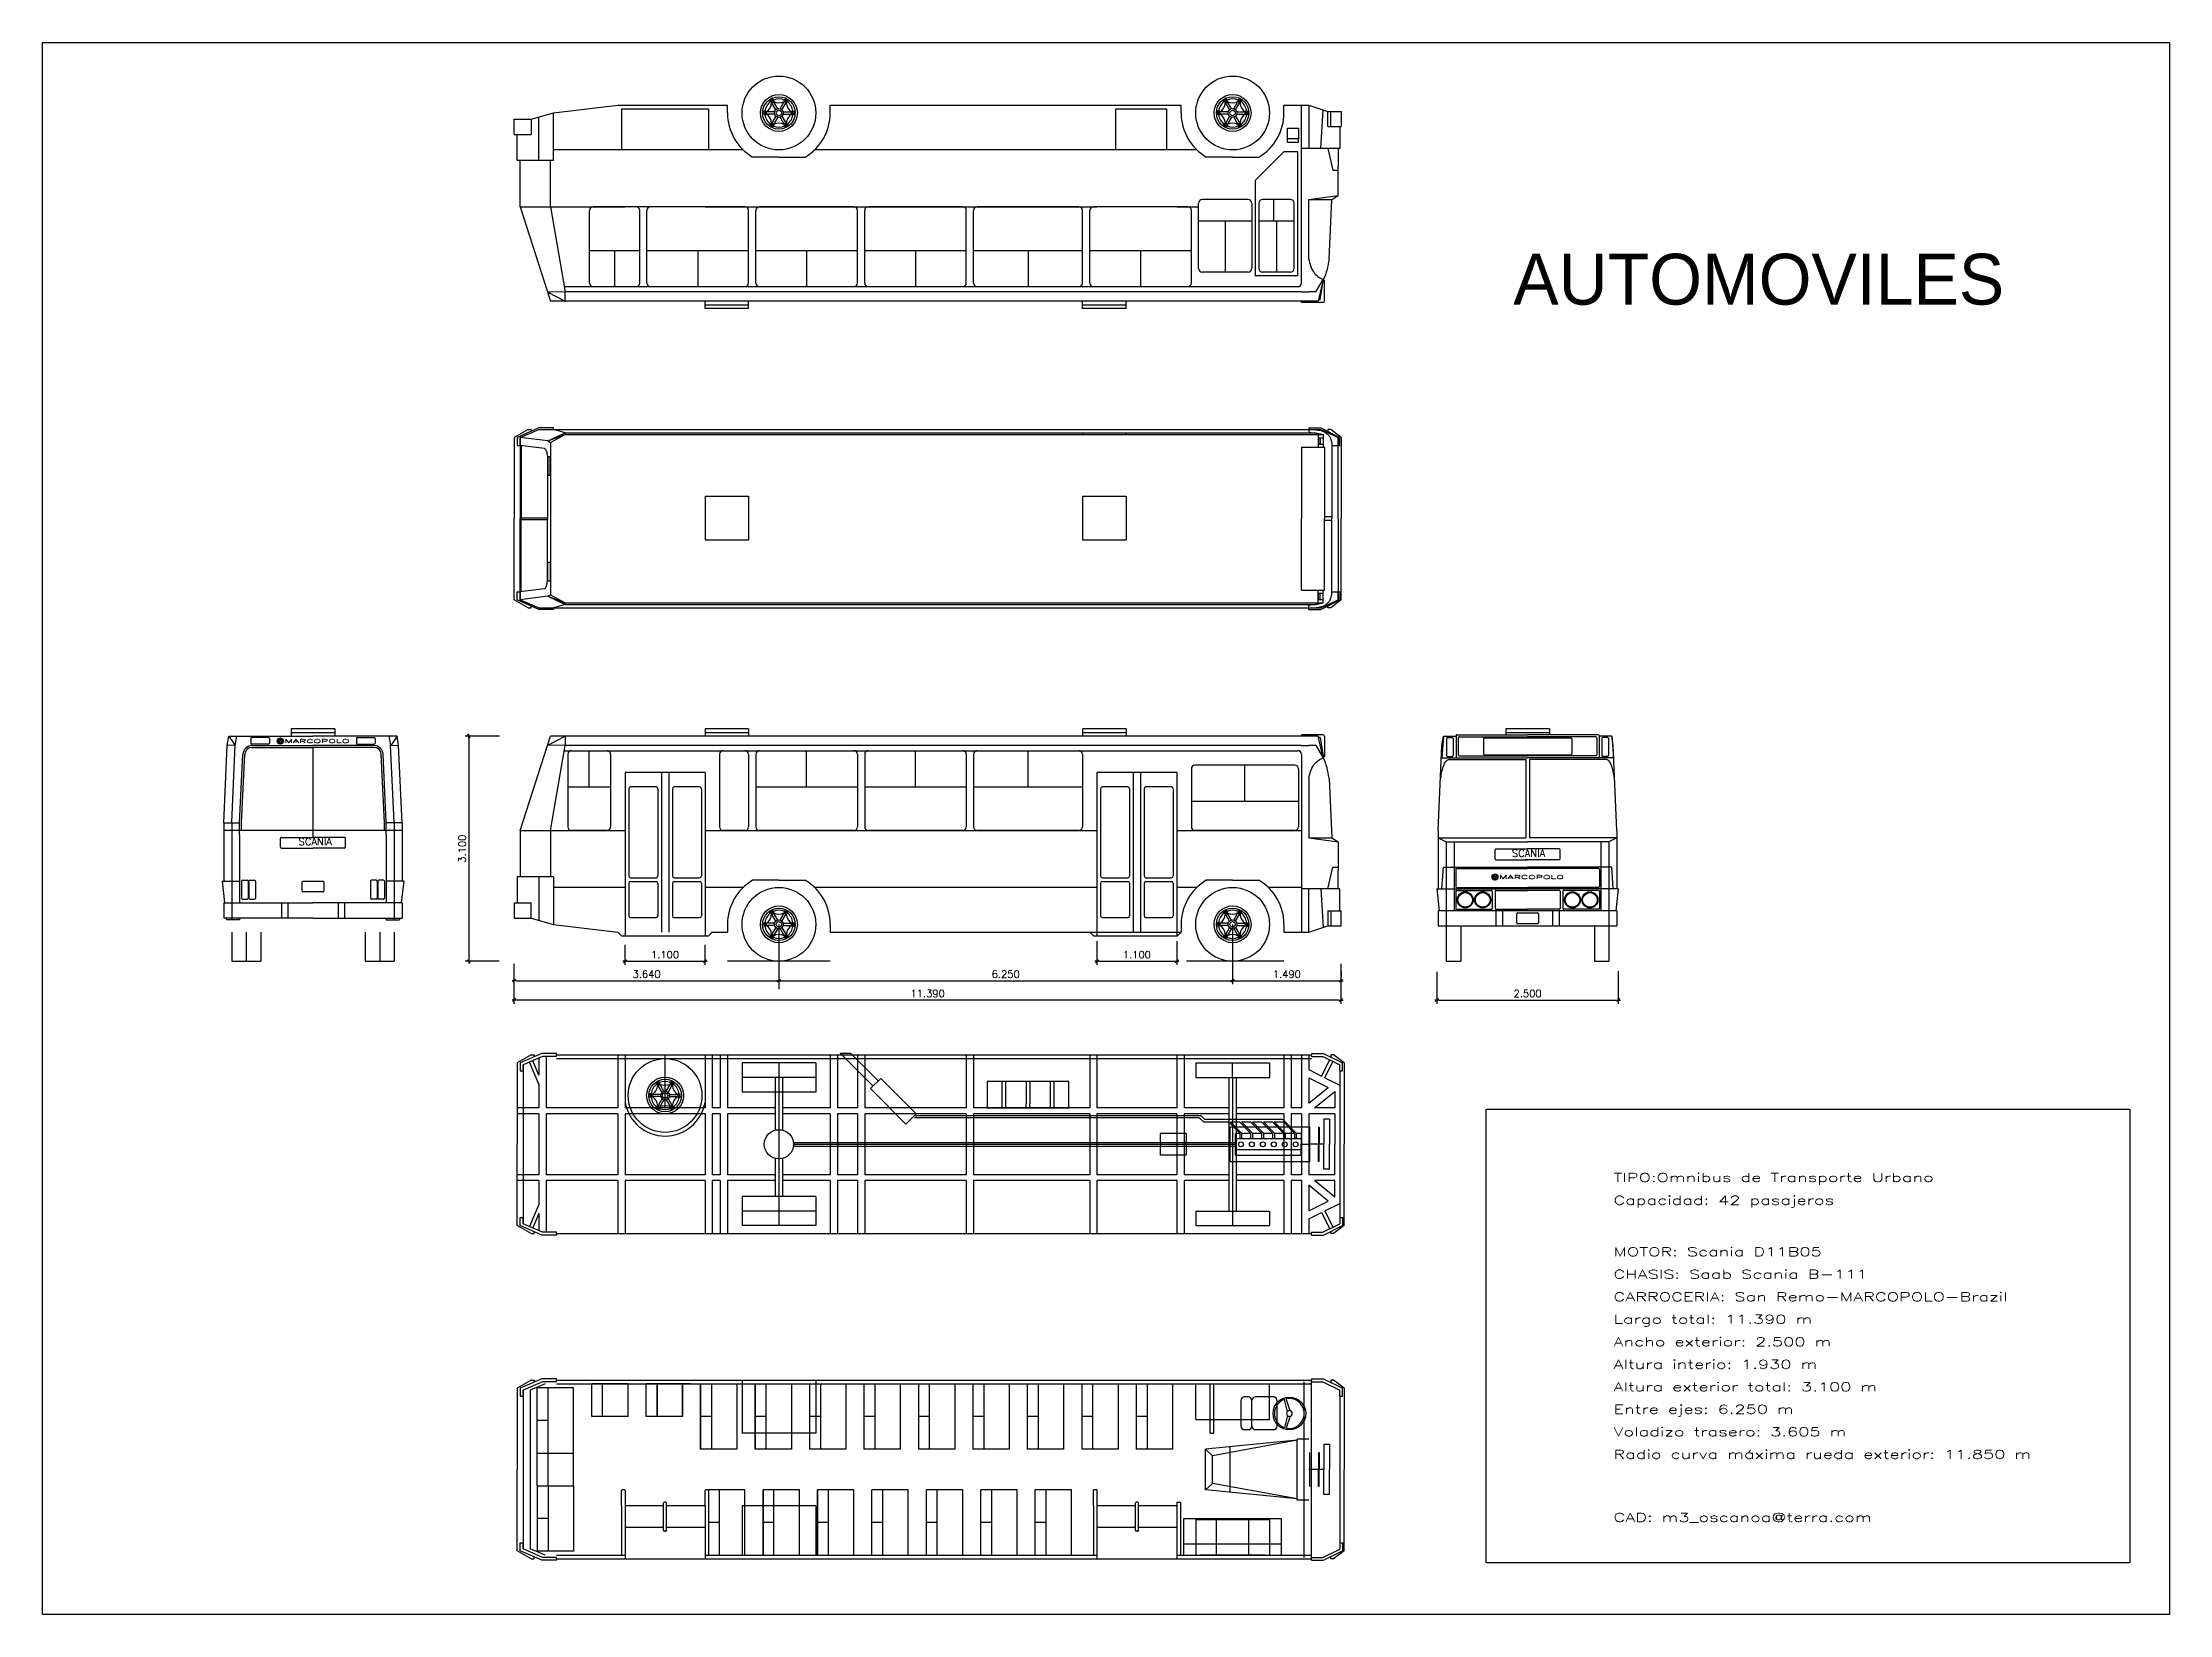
# Model space of a CAD drawing. Extents: x 149 to 250, y -977 to -912.
# Drawn here: x 148.93 to 178.23, y -973.56 to -951.91 of the extents above; entities that cross this region are included whole.
import ezdxf
from ezdxf.enums import TextEntityAlignment as Align

# ---------------------------------------------------------------- set-up
doc = ezdxf.new("R2010")
doc.units = 0
doc.header["$MEASUREMENT"] = 0
doc.layers.get('0').update_dxf_attribs({"linetype": 'CONTINUOUS'})
doc.layers.get('Defpoints').update_dxf_attribs({"linetype": 'CONTINUOUS'})
for name, color, linetype in [('cotas', 1, 'CONTINUOUS'), ('LAYER1', 7, 'CONTINUOUS'), ('marco', 1, 'CONTINUOUS'), ('TEXT', 3, 'CONTINUOUS'), ('TEXTO', 5, 'CONTINUOUS')]:
    doc.layers.add(name, color=color, linetype=linetype)
doc.styles.add('ROMANS', font='romans.shx', dxfattribs={"height": 0.1})
doc.styles.add('ROMANS4', font='ROMANS.shx', dxfattribs={"width": 1.5, "height": 0.18})
doc.styles.add('STYLE1', font='simplex.shx', dxfattribs={"height": 0.05})
doc.dimstyles.new('1B', dxfattribs={"dimtxt": 0.08, "dimasz": 0.03, "dimexe": 0.05, "dimexo": 0.125, "dimgap": 0.04, "dimtad": 1, "dimzin": 4, "dimdsep": 46, "dimtxsty": 'ROMANS', "dimblk1": 'ARROW', "dimblk2": 'ARROW', "dimsah": 1, "dimcen": 0.08, "dimclrd": 1, "dimclre": 1, "dimclrt": 3, "dimadec": 0, "dimazin": 0, "dimtfac": 1, "dimtmove": 2, "dimatfit": 3, "dimldrblk": 'ARROW', "dimfxl": 0, "dimtolj": 1, "dimtzin": 4, "dimarcsym": 0})

msp = doc.modelspace()

# ---------------------------------------------------------------- texts
at = {"layer": 'LAYER1', "style": 'STYLE1', "width": 2.015918}
for p, p2 in [((152.2628, -961.55432), (153.15557, -961.55432)), ((168.99462, -963.42754), (169.88738, -963.42754))]:
    msp.add_text('MARCOPOLO', height=0.05, dxfattribs=at).set_placement(p, p2, align=Align.FIT)
at = {"layer": 'LAYER1', "style": 'STYLE1'}
for p in [(152.45665, -962.96367), (169.17062, -963.1236)]:
    msp.add_text('SCANIA', height=0.1, dxfattribs=at).set_placement(p)
at = {"layer": 'TEXT', "style": 'ROMANS4', "width": 1.5}
for s, p in [('TIPO:Omnibus de Transporte Urbano', (170.56904, -967.59992)), ('Capacidad: 42 pasajeros', (170.56904, -967.9146)), ('MOTOR: Scania D11B05', (170.56904, -968.62311)), ('CHASIS: Saab Scania B-111', (170.56904, -968.93317)), ('CARROCERIA: San Remo-MARCOPOLO-Brazil', (170.56904, -969.24323)), ('Largo total: 11.390 m', (170.56904, -969.55329)), ('Ancho exterior: 2.500 m', (170.56904, -969.86335)), ('Altura interio: 1.930 m', (170.56904, -970.1734)), ('Altura exterior total: 3.100 m', (170.56904, -970.48346)), ('Entre ejes: 6.250 m', (170.56904, -970.79352)), ('Voladizo trasero: 3.605 m', (170.56904, -971.10358)), ('Radio curva máxima rueda exterior: 11.850 m', (170.56904, -971.41364)), ('CAD: m3_oscanoa@terra.com', (170.56904, -972.2818))]:
    msp.add_text(s, height=0.12, dxfattribs=at).set_placement(p)
at = {"layer": 'TEXTO', "insert": (169.18929, -954.81676), "char_height": 0.7, "width": 14.7708, "attachment_point": 1}
msp.add_mtext('{\\fCityBlueprint|b0|i0|c2|p2;AUTOMOVILES}', dxfattribs=at)

# ---------------------------------------------------------------- blocks, each defined once
blk = doc.blocks.new('ARROW')
at = {"color": 1}
blk.add_line((-1, 0), (1, 0), dxfattribs=at)
at = {"color": 4}
blk.add_line((-0.71, -0.71), (0.71, 0.71), dxfattribs=at)
blk = doc.blocks.new('*D118')
at = {"layer": 'cotas', "color": 1, "linetype": 'Continuous', "lineweight": -2}
for p, q in [((170.636, -964.7), (170.636, -965.146)), ((168.166, -965.096), (170.606, -965.096))]:
    blk.add_line(p, q, dxfattribs=at)
at = {"layer": 'Defpoints', "color": 0, "linetype": 'Continuous'}
for p in [(168.136, -964.575), (170.636, -964.575), (170.636, -965.096)]:
    blk.add_point(p, dxfattribs=at)
at = {"layer": 'cotas', "color": 1, "linetype": 'Continuous', "lineweight": -2, "xscale": 0.03, "yscale": 0.03, "zscale": 0.03, "rotation": 180}
blk.add_blockref('ARROW', (168.136, -965.096), dxfattribs=at)
at = {"layer": 'cotas', "color": 1, "linetype": 'Continuous', "lineweight": -2, "xscale": 0.03, "yscale": 0.03, "zscale": 0.03}
blk.add_blockref('ARROW', (170.636, -965.096), dxfattribs=at)
at = {"layer": 'cotas', "color": 3, "linetype": 'Continuous', "insert": (169.386, -965.006), "char_height": 0.1, "attachment_point": 5, "style": 'ROMANS'}
blk.add_mtext('\\A1;2.500', dxfattribs=at)
blk = doc.blocks.new('*D119')
at = {"layer": 'cotas', "color": 1, "linetype": 'Continuous', "lineweight": -2}
for p, q in [((155.427, -965.134), (155.427, -965.146)), ((166.787, -965.096), (155.457, -965.096))]:
    blk.add_line(p, q, dxfattribs=at)
at = {"layer": 'Defpoints', "color": 0, "linetype": 'Continuous'}
for p in [(155.427, -965.009), (155.427, -965.096), (166.817, -965.096)]:
    blk.add_point(p, dxfattribs=at)
at = {"layer": 'cotas', "color": 1, "linetype": 'Continuous', "lineweight": -2, "xscale": 0.03, "yscale": 0.03, "zscale": 0.03, "rotation": 180}
blk.add_blockref('ARROW', (155.427, -965.096), dxfattribs=at)
at = {"layer": 'cotas', "color": 1, "linetype": 'Continuous', "lineweight": -2, "xscale": 0.03, "yscale": 0.03, "zscale": 0.03}
blk.add_blockref('ARROW', (166.817, -965.096), dxfattribs=at)
at = {"layer": 'cotas', "color": 3, "linetype": 'Continuous', "insert": (161.122, -965.006), "char_height": 0.1, "attachment_point": 5, "style": 'ROMANS'}
blk.add_mtext('\\A1;11.390', dxfattribs=at)
blk = doc.blocks.new('*D120')
at = {"layer": 'cotas', "color": 1, "linetype": 'Continuous', "lineweight": -2}
for p, q in [((165.352, -964.829), (166.787, -964.829)), ((166.817, -964.704), (166.817, -964.779))]:
    blk.add_line(p, q, dxfattribs=at)
at = {"layer": 'Defpoints', "color": 0, "linetype": 'Continuous'}
for p in [(165.322, -964.561), (166.817, -964.829), (166.817, -964.829)]:
    blk.add_point(p, dxfattribs=at)
at = {"layer": 'cotas', "color": 1, "linetype": 'Continuous', "lineweight": -2, "xscale": 0.03, "yscale": 0.03, "zscale": 0.03, "rotation": 180}
blk.add_blockref('ARROW', (165.322, -964.829), dxfattribs=at)
at = {"layer": 'cotas', "color": 1, "linetype": 'Continuous', "lineweight": -2, "xscale": 0.03, "yscale": 0.03, "zscale": 0.03}
blk.add_blockref('ARROW', (166.817, -964.829), dxfattribs=at)
at = {"layer": 'cotas', "color": 3, "linetype": 'Continuous', "insert": (166.07, -964.739), "char_height": 0.1, "attachment_point": 5, "style": 'ROMANS'}
blk.add_mtext('\\A1;1.490', dxfattribs=at)
blk = doc.blocks.new('*D121')
at = {"layer": 'cotas', "color": 1, "linetype": 'Continuous', "lineweight": -2}
for p, q in [((159.102, -964.829), (165.292, -964.829)), ((165.322, -964.686), (165.322, -964.879))]:
    blk.add_line(p, q, dxfattribs=at)
at = {"layer": 'Defpoints', "color": 0, "linetype": 'Continuous'}
for p in [(159.072, -964.561), (165.322, -964.561), (165.322, -964.829)]:
    blk.add_point(p, dxfattribs=at)
at = {"layer": 'cotas', "color": 1, "linetype": 'Continuous', "lineweight": -2, "xscale": 0.03, "yscale": 0.03, "zscale": 0.03, "rotation": 180}
blk.add_blockref('ARROW', (159.072, -964.829), dxfattribs=at)
at = {"layer": 'cotas', "color": 1, "linetype": 'Continuous', "lineweight": -2, "xscale": 0.03, "yscale": 0.03, "zscale": 0.03}
blk.add_blockref('ARROW', (165.322, -964.829), dxfattribs=at)
at = {"layer": 'cotas', "color": 3, "linetype": 'Continuous', "insert": (162.197, -964.739), "char_height": 0.1, "attachment_point": 5, "style": 'ROMANS'}
blk.add_mtext('\\A1;6.250', dxfattribs=at)
blk = doc.blocks.new('*D122')
at = {"layer": 'cotas', "color": 1, "linetype": 'Continuous', "lineweight": -2}
for p, q in [((155.457, -964.829), (159.042, -964.829)), ((159.072, -964.686), (159.072, -964.879))]:
    blk.add_line(p, q, dxfattribs=at)
at = {"layer": 'Defpoints', "color": 0, "linetype": 'Continuous'}
for p in [(155.427, -964.561), (159.072, -964.561), (159.072, -964.829)]:
    blk.add_point(p, dxfattribs=at)
at = {"layer": 'cotas', "color": 1, "linetype": 'Continuous', "lineweight": -2, "xscale": 0.03, "yscale": 0.03, "zscale": 0.03, "rotation": 180}
blk.add_blockref('ARROW', (155.427, -964.829), dxfattribs=at)
at = {"layer": 'cotas', "color": 1, "linetype": 'Continuous', "lineweight": -2, "xscale": 0.03, "yscale": 0.03, "zscale": 0.03}
blk.add_blockref('ARROW', (159.072, -964.829), dxfattribs=at)
at = {"layer": 'cotas', "color": 3, "linetype": 'Continuous', "insert": (157.25, -964.739), "char_height": 0.1, "attachment_point": 5, "style": 'ROMANS'}
blk.add_mtext('\\A1;3.640', dxfattribs=at)
blk = doc.blocks.new('*D123')
at = {"layer": 'cotas', "color": 1, "linetype": 'Continuous', "lineweight": -2}
for p, q in [((164.554, -964.286), (164.554, -964.611)), ((163.484, -964.561), (164.524, -964.561))]:
    blk.add_line(p, q, dxfattribs=at)
at = {"layer": 'Defpoints', "color": 0, "linetype": 'Continuous'}
for p in [(163.454, -964.161), (164.554, -964.161), (164.554, -964.561)]:
    blk.add_point(p, dxfattribs=at)
at = {"layer": 'cotas', "color": 1, "linetype": 'Continuous', "lineweight": -2, "xscale": 0.03, "yscale": 0.03, "zscale": 0.03, "rotation": 180}
blk.add_blockref('ARROW', (163.454, -964.561), dxfattribs=at)
at = {"layer": 'cotas', "color": 1, "linetype": 'Continuous', "lineweight": -2, "xscale": 0.03, "yscale": 0.03, "zscale": 0.03}
blk.add_blockref('ARROW', (164.554, -964.561), dxfattribs=at)
at = {"layer": 'cotas', "color": 3, "linetype": 'Continuous', "insert": (164.004, -964.471), "char_height": 0.1, "attachment_point": 5, "style": 'ROMANS'}
blk.add_mtext('\\A1;1.100', dxfattribs=at)
blk = doc.blocks.new('*D124')
at = {"layer": 'cotas', "color": 1, "linetype": 'Continuous', "lineweight": -2}
for p, q in [((158.054, -964.336), (158.054, -964.611)), ((156.984, -964.561), (158.024, -964.561))]:
    blk.add_line(p, q, dxfattribs=at)
at = {"layer": 'Defpoints', "color": 0, "linetype": 'Continuous'}
for p in [(156.954, -964.211), (158.054, -964.211), (158.054, -964.561)]:
    blk.add_point(p, dxfattribs=at)
at = {"layer": 'cotas', "color": 1, "linetype": 'Continuous', "lineweight": -2, "xscale": 0.03, "yscale": 0.03, "zscale": 0.03, "rotation": 180}
blk.add_blockref('ARROW', (156.954, -964.561), dxfattribs=at)
at = {"layer": 'cotas', "color": 1, "linetype": 'Continuous', "lineweight": -2, "xscale": 0.03, "yscale": 0.03, "zscale": 0.03}
blk.add_blockref('ARROW', (158.054, -964.561), dxfattribs=at)
at = {"layer": 'cotas', "color": 3, "linetype": 'Continuous', "insert": (157.504, -964.471), "char_height": 0.1, "attachment_point": 5, "style": 'ROMANS'}
blk.add_mtext('\\A1;1.100', dxfattribs=at)
blk = doc.blocks.new('*D125')
at = {"layer": 'cotas', "color": 1, "linetype": 'Continuous', "lineweight": -2}
for p, q in [((154.799, -961.491), (154.799, -964.531)), ((155.221, -964.561), (154.749, -964.561))]:
    blk.add_line(p, q, dxfattribs=at)
at = {"layer": 'Defpoints', "color": 0, "linetype": 'Continuous'}
for p in [(155.346, -961.461), (154.799, -964.561), (155.346, -964.561)]:
    blk.add_point(p, dxfattribs=at)
at = {"layer": 'cotas', "color": 1, "linetype": 'Continuous', "lineweight": -2, "xscale": 0.03, "yscale": 0.03, "zscale": 0.03}
for p, rotation in [((154.799, -961.461), 90), ((154.799, -964.561), 270)]:
    blk.add_blockref('ARROW', p, dxfattribs=dict(at, rotation=rotation))
at = {"layer": 'cotas', "color": 3, "linetype": 'Continuous', "insert": (154.709, -963.011), "char_height": 0.1, "attachment_point": 5, "rotation": 90, "style": 'ROMANS'}
blk.add_mtext('\\A1;3.100', dxfattribs=at)
blk = doc.blocks.new('*U116')
at = {"layer": 'LAYER1', "linetype": 'Continuous'}
for points in [[(280721.056, 8659175.48), (280721.055, 8659175.474), (280721.058, 8659175.474)], [(280721.055, 8659175.474), (280721.056, 8659175.468), (280721.058, 8659175.474)], [(280721.057, 8659175.486), (280721.056, 8659175.48), (280721.059, 8659175.48)], [(280721.059, 8659175.48), (280721.056, 8659175.48), (280721.058, 8659175.474)], [(280721.058, 8659175.474), (280721.056, 8659175.468), (280721.059, 8659175.468)], [(280721.056, 8659175.468), (280721.057, 8659175.462), (280721.059, 8659175.468)], [(280721.062, 8659175.491), (280721.057, 8659175.486), (280721.06, 8659175.486)], [(280721.059, 8659175.491), (280721.057, 8659175.486), (280721.062, 8659175.491)], [(280721.06, 8659175.486), (280721.057, 8659175.486), (280721.059, 8659175.48)], [(280721.059, 8659175.468), (280721.057, 8659175.462), (280721.06, 8659175.462)], [(280721.057, 8659175.462), (280721.059, 8659175.457), (280721.06, 8659175.462)], [(280721.062, 8659175.497), (280721.059, 8659175.491), (280721.065, 8659175.496)], [(280721.065, 8659175.496), (280721.059, 8659175.491), (280721.062, 8659175.491)], [(280721.06, 8659175.462), (280721.059, 8659175.457), (280721.062, 8659175.457)], [(280721.059, 8659175.457), (280721.062, 8659175.451), (280721.065, 8659175.452)], [(280721.062, 8659175.457), (280721.059, 8659175.457), (280721.065, 8659175.452)], [(280721.065, 8659175.501), (280721.062, 8659175.497), (280721.068, 8659175.5)], [(280721.068, 8659175.5), (280721.062, 8659175.497), (280721.065, 8659175.496)], [(280721.065, 8659175.496), (280721.062, 8659175.491), (280721.075, 8659175.49)], [(280721.062, 8659175.491), (280721.072, 8659175.486), (280721.075, 8659175.49)], [(280721.088, 8659175.462), (280721.062, 8659175.457), (280721.075, 8659175.458)], [(280721.072, 8659175.462), (280721.062, 8659175.457), (280721.088, 8659175.462)], [(280721.075, 8659175.458), (280721.062, 8659175.457), (280721.065, 8659175.452)], [(280721.065, 8659175.452), (280721.062, 8659175.451), (280721.068, 8659175.448)], [(280721.062, 8659175.451), (280721.065, 8659175.446), (280721.068, 8659175.448)], [(280721.07, 8659175.506), (280721.065, 8659175.501), (280721.073, 8659175.504)], [(280721.073, 8659175.504), (280721.065, 8659175.501), (280721.068, 8659175.5)], [(280721.068, 8659175.448), (280721.065, 8659175.446), (280721.073, 8659175.443)], [(280721.065, 8659175.446), (280721.07, 8659175.442), (280721.073, 8659175.443)], [(280721.075, 8659175.509), (280721.07, 8659175.506), (280721.078, 8659175.508)], [(280721.078, 8659175.508), (280721.07, 8659175.506), (280721.073, 8659175.504)], [(280721.073, 8659175.443), (280721.07, 8659175.442), (280721.078, 8659175.44)], [(280721.07, 8659175.442), (280721.075, 8659175.439), (280721.078, 8659175.44)], [(280721.075, 8659175.49), (280721.072, 8659175.486), (280721.094, 8659175.489)], [(280721.094, 8659175.489), (280721.072, 8659175.486), (280721.091, 8659175.488)], [(280721.091, 8659175.488), (280721.072, 8659175.486), (280721.088, 8659175.486)], [(280721.072, 8659175.486), (280721.074, 8659175.482), (280721.085, 8659175.484)], [(280721.088, 8659175.486), (280721.072, 8659175.486), (280721.085, 8659175.484)], [(280721.074, 8659175.466), (280721.072, 8659175.462), (280721.085, 8659175.464)], [(280721.085, 8659175.464), (280721.072, 8659175.462), (280721.088, 8659175.462)], [(280721.085, 8659175.484), (280721.074, 8659175.482), (280721.083, 8659175.481)], [(280721.074, 8659175.482), (280721.075, 8659175.478), (280721.083, 8659175.481)], [(280721.075, 8659175.47), (280721.074, 8659175.466), (280721.083, 8659175.467)], [(280721.083, 8659175.467), (280721.074, 8659175.466), (280721.085, 8659175.464)], [(280721.089, 8659175.512), (280721.075, 8659175.509), (280721.083, 8659175.51)], [(280721.08, 8659175.512), (280721.075, 8659175.509), (280721.089, 8659175.512)], [(280721.083, 8659175.51), (280721.075, 8659175.509), (280721.078, 8659175.508)], [(280721.075, 8659175.49), (280721.094, 8659175.489), (280721.097, 8659175.489)], [(280721.12, 8659175.49), (280721.075, 8659175.49), (280721.097, 8659175.489)], [(280721.079, 8659175.49), (280721.075, 8659175.49), (280721.12, 8659175.49)], [(280721.083, 8659175.481), (280721.075, 8659175.478), (280721.082, 8659175.477)], [(280721.075, 8659175.478), (280721.076, 8659175.474), (280721.082, 8659175.477)], [(280721.082, 8659175.474), (280721.075, 8659175.47), (280721.082, 8659175.471)], [(280721.076, 8659175.474), (280721.075, 8659175.47), (280721.082, 8659175.474)], [(280721.082, 8659175.471), (280721.075, 8659175.47), (280721.083, 8659175.467)], [(280721.088, 8659175.462), (280721.075, 8659175.458), (280721.091, 8659175.46)], [(280721.091, 8659175.46), (280721.075, 8659175.458), (280721.094, 8659175.459)], [(280721.097, 8659175.459), (280721.075, 8659175.458), (280721.12, 8659175.458)], [(280721.094, 8659175.459), (280721.075, 8659175.458), (280721.097, 8659175.459)], [(280721.075, 8659175.458), (280721.079, 8659175.458), (280721.12, 8659175.458)], [(280721.078, 8659175.44), (280721.075, 8659175.439), (280721.083, 8659175.437)], [(280721.075, 8659175.439), (280721.08, 8659175.436), (280721.083, 8659175.437)], [(280721.082, 8659175.477), (280721.076, 8659175.474), (280721.082, 8659175.474)], [(280721.112, 8659175.491), (280721.079, 8659175.49), (280721.116, 8659175.49)], [(280721.083, 8659175.491), (280721.079, 8659175.49), (280721.112, 8659175.491)], [(280721.116, 8659175.49), (280721.079, 8659175.49), (280721.12, 8659175.49)], [(280721.079, 8659175.458), (280721.083, 8659175.457), (280721.112, 8659175.457)], [(280721.116, 8659175.458), (280721.079, 8659175.458), (280721.112, 8659175.457)], [(280721.12, 8659175.458), (280721.079, 8659175.458), (280721.116, 8659175.458)], [(280721.085, 8659175.514), (280721.08, 8659175.512), (280721.095, 8659175.513)], [(280721.095, 8659175.513), (280721.08, 8659175.512), (280721.089, 8659175.512)], [(280721.083, 8659175.437), (280721.08, 8659175.436), (280721.089, 8659175.436)], [(280721.08, 8659175.436), (280721.085, 8659175.434), (280721.095, 8659175.435)], [(280721.089, 8659175.436), (280721.08, 8659175.436), (280721.095, 8659175.435)], [(280721.086, 8659175.493), (280721.083, 8659175.491), (280721.112, 8659175.491)], [(280721.083, 8659175.457), (280721.086, 8659175.455), (280721.112, 8659175.457)], [(280721.103, 8659175.516), (280721.085, 8659175.514), (280721.109, 8659175.514)], [(280721.091, 8659175.516), (280721.085, 8659175.514), (280721.103, 8659175.516)], [(280721.085, 8659175.514), (280721.1, 8659175.513), (280721.109, 8659175.514)], [(280721.085, 8659175.514), (280721.095, 8659175.513), (280721.1, 8659175.513)], [(280721.1, 8659175.435), (280721.085, 8659175.434), (280721.109, 8659175.434)], [(280721.095, 8659175.435), (280721.085, 8659175.434), (280721.1, 8659175.435)], [(280721.085, 8659175.434), (280721.091, 8659175.432), (280721.109, 8659175.434)], [(280721.09, 8659175.495), (280721.086, 8659175.493), (280721.108, 8659175.493)], [(280721.108, 8659175.493), (280721.086, 8659175.493), (280721.112, 8659175.491)], [(280721.112, 8659175.457), (280721.086, 8659175.455), (280721.108, 8659175.455)], [(280721.086, 8659175.455), (280721.09, 8659175.453), (280721.105, 8659175.453)], [(280721.108, 8659175.455), (280721.086, 8659175.455), (280721.105, 8659175.453)], [(280721.102, 8659175.498), (280721.09, 8659175.495), (280721.105, 8659175.495)], [(280721.093, 8659175.498), (280721.09, 8659175.495), (280721.102, 8659175.498)], [(280721.105, 8659175.495), (280721.09, 8659175.495), (280721.108, 8659175.493)], [(280721.09, 8659175.453), (280721.093, 8659175.45), (280721.102, 8659175.45)], [(280721.105, 8659175.453), (280721.09, 8659175.453), (280721.102, 8659175.45)], [(280721.097, 8659175.516), (280721.091, 8659175.516), (280721.103, 8659175.516)], [(280721.109, 8659175.434), (280721.091, 8659175.432), (280721.103, 8659175.432)], [(280721.095, 8659175.501), (280721.093, 8659175.498), (280721.102, 8659175.498)], [(280721.093, 8659175.45), (280721.095, 8659175.446), (280721.102, 8659175.45)], [(280721.095, 8659175.513), (280721.095, 8659175.501), (280721.1, 8659175.501)], [(280721.1, 8659175.513), (280721.095, 8659175.513), (280721.1, 8659175.501)], [(280721.1, 8659175.501), (280721.095, 8659175.501), (280721.102, 8659175.498)], [(280721.102, 8659175.45), (280721.095, 8659175.446), (280721.1, 8659175.446)], [(280721.095, 8659175.446), (280721.095, 8659175.435), (280721.1, 8659175.435)], [(280721.1, 8659175.446), (280721.095, 8659175.446), (280721.1, 8659175.435)], [(280721.12, 8659175.49), (280721.097, 8659175.489), (280721.101, 8659175.489)], [(280721.101, 8659175.459), (280721.097, 8659175.459), (280721.12, 8659175.458)], [(280721.109, 8659175.514), (280721.1, 8659175.513), (280721.115, 8659175.512)], [(280721.1, 8659175.513), (280721.106, 8659175.512), (280721.115, 8659175.512)], [(280721.115, 8659175.436), (280721.1, 8659175.435), (280721.109, 8659175.434)], [(280721.106, 8659175.436), (280721.1, 8659175.435), (280721.115, 8659175.436)], [(280721.12, 8659175.49), (280721.101, 8659175.489), (280721.122, 8659175.486)], [(280721.101, 8659175.489), (280721.104, 8659175.488), (280721.122, 8659175.486)], [(280721.104, 8659175.46), (280721.101, 8659175.459), (280721.12, 8659175.458)], [(280721.104, 8659175.488), (280721.107, 8659175.486), (280721.122, 8659175.486)], [(280721.107, 8659175.462), (280721.104, 8659175.46), (280721.12, 8659175.458)], [(280721.106, 8659175.512), (280721.111, 8659175.51), (280721.12, 8659175.509)], [(280721.115, 8659175.512), (280721.106, 8659175.512), (280721.12, 8659175.509)], [(280721.111, 8659175.437), (280721.106, 8659175.436), (280721.115, 8659175.436)], [(280721.107, 8659175.486), (280721.109, 8659175.484), (280721.122, 8659175.486)], [(280721.109, 8659175.464), (280721.107, 8659175.462), (280721.122, 8659175.462)], [(280721.107, 8659175.462), (280721.12, 8659175.458), (280721.132, 8659175.457)], [(280721.122, 8659175.462), (280721.107, 8659175.462), (280721.132, 8659175.457)], [(280721.122, 8659175.486), (280721.109, 8659175.484), (280721.12, 8659175.482)], [(280721.109, 8659175.484), (280721.111, 8659175.481), (280721.12, 8659175.482)], [(280721.111, 8659175.467), (280721.109, 8659175.464), (280721.12, 8659175.466)], [(280721.12, 8659175.466), (280721.109, 8659175.464), (280721.122, 8659175.462)], [(280721.111, 8659175.51), (280721.117, 8659175.508), (280721.12, 8659175.509)], [(280721.12, 8659175.482), (280721.111, 8659175.481), (280721.119, 8659175.478)], [(280721.111, 8659175.481), (280721.112, 8659175.477), (280721.119, 8659175.478)], [(280721.112, 8659175.471), (280721.111, 8659175.467), (280721.119, 8659175.47)], [(280721.119, 8659175.47), (280721.111, 8659175.467), (280721.12, 8659175.466)], [(280721.117, 8659175.44), (280721.111, 8659175.437), (280721.12, 8659175.439)], [(280721.12, 8659175.439), (280721.111, 8659175.437), (280721.115, 8659175.436)], [(280721.119, 8659175.478), (280721.112, 8659175.477), (280721.119, 8659175.474)], [(280721.112, 8659175.477), (280721.113, 8659175.474), (280721.119, 8659175.474)], [(280721.119, 8659175.474), (280721.112, 8659175.471), (280721.119, 8659175.47)], [(280721.113, 8659175.474), (280721.112, 8659175.471), (280721.119, 8659175.474)], [(280721.12, 8659175.509), (280721.117, 8659175.508), (280721.125, 8659175.506)], [(280721.117, 8659175.508), (280721.122, 8659175.504), (280721.125, 8659175.506)], [(280721.122, 8659175.443), (280721.117, 8659175.44), (280721.125, 8659175.442)], [(280721.125, 8659175.442), (280721.117, 8659175.44), (280721.12, 8659175.439)], [(280721.13, 8659175.496), (280721.12, 8659175.49), (280721.132, 8659175.491)], [(280721.132, 8659175.491), (280721.12, 8659175.49), (280721.122, 8659175.486)], [(280721.12, 8659175.458), (280721.13, 8659175.452), (280721.132, 8659175.457)], [(280721.125, 8659175.506), (280721.122, 8659175.504), (280721.129, 8659175.501)], [(280721.122, 8659175.504), (280721.126, 8659175.5), (280721.129, 8659175.501)], [(280721.126, 8659175.448), (280721.122, 8659175.443), (280721.129, 8659175.446)], [(280721.129, 8659175.446), (280721.122, 8659175.443), (280721.125, 8659175.442)], [(280721.129, 8659175.501), (280721.126, 8659175.5), (280721.133, 8659175.497)], [(280721.126, 8659175.5), (280721.13, 8659175.496), (280721.133, 8659175.497)], [(280721.13, 8659175.452), (280721.126, 8659175.448), (280721.133, 8659175.451)], [(280721.133, 8659175.451), (280721.126, 8659175.448), (280721.129, 8659175.446)], [(280721.133, 8659175.497), (280721.13, 8659175.496), (280721.135, 8659175.491)], [(280721.13, 8659175.496), (280721.132, 8659175.491), (280721.135, 8659175.491)], [(280721.135, 8659175.457), (280721.13, 8659175.452), (280721.133, 8659175.451)], [(280721.132, 8659175.457), (280721.13, 8659175.452), (280721.135, 8659175.457)], [(280721.132, 8659175.491), (280721.134, 8659175.486), (280721.138, 8659175.486)], [(280721.135, 8659175.491), (280721.132, 8659175.491), (280721.138, 8659175.486)], [(280721.134, 8659175.462), (280721.132, 8659175.457), (280721.135, 8659175.457)], [(280721.134, 8659175.486), (280721.136, 8659175.48), (280721.138, 8659175.486)], [(280721.136, 8659175.468), (280721.134, 8659175.462), (280721.138, 8659175.462)], [(280721.138, 8659175.462), (280721.134, 8659175.462), (280721.135, 8659175.457)], [(280721.138, 8659175.486), (280721.136, 8659175.48), (280721.139, 8659175.48)], [(280721.139, 8659175.48), (280721.136, 8659175.474), (280721.139, 8659175.474)], [(280721.136, 8659175.48), (280721.136, 8659175.474), (280721.139, 8659175.48)], [(280721.139, 8659175.474), (280721.136, 8659175.468), (280721.139, 8659175.468)], [(280721.136, 8659175.474), (280721.136, 8659175.468), (280721.139, 8659175.474)], [(280721.139, 8659175.468), (280721.136, 8659175.468), (280721.138, 8659175.462)], [(280721.091, 8659175.432), (280721.097, 8659175.432), (280721.103, 8659175.432)]]:
    blk.add_solid(points, dxfattribs=at)
blk = doc.blocks.new('*U115')
at = {"layer": 'LAYER1', "linetype": 'Continuous'}
for points in [[(280704.324, 8659177.353), (280704.323, 8659177.347), (280704.326, 8659177.347)], [(280704.323, 8659177.347), (280704.324, 8659177.341), (280704.326, 8659177.347)], [(280704.325, 8659177.359), (280704.324, 8659177.353), (280704.327, 8659177.353)], [(280704.327, 8659177.353), (280704.324, 8659177.353), (280704.326, 8659177.347)], [(280704.326, 8659177.347), (280704.324, 8659177.341), (280704.327, 8659177.341)], [(280704.324, 8659177.341), (280704.325, 8659177.335), (280704.327, 8659177.341)], [(280704.33, 8659177.365), (280704.325, 8659177.359), (280704.328, 8659177.359)], [(280704.327, 8659177.365), (280704.325, 8659177.359), (280704.33, 8659177.365)], [(280704.328, 8659177.359), (280704.325, 8659177.359), (280704.327, 8659177.353)], [(280704.327, 8659177.341), (280704.325, 8659177.335), (280704.328, 8659177.335)], [(280704.325, 8659177.335), (280704.327, 8659177.33), (280704.328, 8659177.335)], [(280704.33, 8659177.37), (280704.327, 8659177.365), (280704.333, 8659177.369)], [(280704.333, 8659177.369), (280704.327, 8659177.365), (280704.33, 8659177.365)], [(280704.328, 8659177.335), (280704.327, 8659177.33), (280704.33, 8659177.33)], [(280704.327, 8659177.33), (280704.33, 8659177.324), (280704.333, 8659177.326)], [(280704.33, 8659177.33), (280704.327, 8659177.33), (280704.333, 8659177.326)], [(280704.334, 8659177.375), (280704.33, 8659177.37), (280704.337, 8659177.374)], [(280704.337, 8659177.374), (280704.33, 8659177.37), (280704.333, 8659177.369)], [(280704.333, 8659177.369), (280704.33, 8659177.365), (280704.343, 8659177.363)], [(280704.33, 8659177.365), (280704.34, 8659177.359), (280704.343, 8659177.363)], [(280704.34, 8659177.336), (280704.33, 8659177.33), (280704.356, 8659177.335)], [(280704.356, 8659177.335), (280704.33, 8659177.33), (280704.343, 8659177.331)], [(280704.343, 8659177.331), (280704.33, 8659177.33), (280704.333, 8659177.326)], [(280704.333, 8659177.326), (280704.33, 8659177.324), (280704.337, 8659177.321)], [(280704.33, 8659177.324), (280704.334, 8659177.32), (280704.337, 8659177.321)], [(280704.338, 8659177.379), (280704.334, 8659177.375), (280704.341, 8659177.378)], [(280704.341, 8659177.378), (280704.334, 8659177.375), (280704.337, 8659177.374)], [(280704.337, 8659177.321), (280704.334, 8659177.32), (280704.341, 8659177.317)], [(280704.334, 8659177.32), (280704.338, 8659177.315), (280704.341, 8659177.317)], [(280704.343, 8659177.383), (280704.338, 8659177.379), (280704.346, 8659177.381)], [(280704.346, 8659177.381), (280704.338, 8659177.379), (280704.341, 8659177.378)], [(280704.341, 8659177.317), (280704.338, 8659177.315), (280704.346, 8659177.313)], [(280704.338, 8659177.315), (280704.343, 8659177.312), (280704.346, 8659177.313)], [(280704.343, 8659177.363), (280704.34, 8659177.359), (280704.362, 8659177.362)], [(280704.362, 8659177.362), (280704.34, 8659177.359), (280704.359, 8659177.361)], [(280704.359, 8659177.361), (280704.34, 8659177.359), (280704.356, 8659177.359)], [(280704.34, 8659177.359), (280704.342, 8659177.355), (280704.353, 8659177.357)], [(280704.356, 8659177.359), (280704.34, 8659177.359), (280704.353, 8659177.357)], [(280704.342, 8659177.339), (280704.34, 8659177.336), (280704.353, 8659177.338)], [(280704.353, 8659177.338), (280704.34, 8659177.336), (280704.356, 8659177.335)], [(280704.353, 8659177.357), (280704.342, 8659177.355), (280704.352, 8659177.354)], [(280704.342, 8659177.355), (280704.343, 8659177.351), (280704.352, 8659177.354)], [(280704.343, 8659177.343), (280704.342, 8659177.339), (280704.352, 8659177.341)], [(280704.352, 8659177.341), (280704.342, 8659177.339), (280704.353, 8659177.338)], [(280704.357, 8659177.385), (280704.343, 8659177.383), (280704.351, 8659177.384)], [(280704.348, 8659177.385), (280704.343, 8659177.383), (280704.357, 8659177.385)], [(280704.351, 8659177.384), (280704.343, 8659177.383), (280704.346, 8659177.381)], [(280704.343, 8659177.363), (280704.362, 8659177.362), (280704.365, 8659177.363)], [(280704.388, 8659177.363), (280704.343, 8659177.363), (280704.365, 8659177.363)], [(280704.347, 8659177.363), (280704.343, 8659177.363), (280704.388, 8659177.363)], [(280704.352, 8659177.354), (280704.343, 8659177.351), (280704.35, 8659177.351)], [(280704.343, 8659177.351), (280704.344, 8659177.347), (280704.35, 8659177.351)], [(280704.344, 8659177.347), (280704.343, 8659177.343), (280704.35, 8659177.344)], [(280704.35, 8659177.344), (280704.343, 8659177.343), (280704.352, 8659177.341)], [(280704.356, 8659177.335), (280704.343, 8659177.331), (280704.359, 8659177.333)], [(280704.359, 8659177.333), (280704.343, 8659177.331), (280704.362, 8659177.332)], [(280704.365, 8659177.332), (280704.343, 8659177.331), (280704.388, 8659177.331)], [(280704.362, 8659177.332), (280704.343, 8659177.331), (280704.365, 8659177.332)], [(280704.343, 8659177.331), (280704.347, 8659177.331), (280704.384, 8659177.331)], [(280704.388, 8659177.331), (280704.343, 8659177.331), (280704.384, 8659177.331)], [(280704.346, 8659177.313), (280704.343, 8659177.312), (280704.351, 8659177.311)], [(280704.343, 8659177.312), (280704.348, 8659177.309), (280704.351, 8659177.311)], [(280704.35, 8659177.351), (280704.344, 8659177.347), (280704.35, 8659177.347)], [(280704.35, 8659177.347), (280704.344, 8659177.347), (280704.35, 8659177.344)], [(280704.351, 8659177.364), (280704.347, 8659177.363), (280704.384, 8659177.363)], [(280704.384, 8659177.363), (280704.347, 8659177.363), (280704.388, 8659177.363)], [(280704.347, 8659177.331), (280704.351, 8659177.33), (280704.38, 8659177.33)], [(280704.384, 8659177.331), (280704.347, 8659177.331), (280704.38, 8659177.33)], [(280704.354, 8659177.387), (280704.348, 8659177.385), (280704.363, 8659177.386)], [(280704.363, 8659177.386), (280704.348, 8659177.385), (280704.357, 8659177.385)], [(280704.351, 8659177.311), (280704.348, 8659177.309), (280704.357, 8659177.309)], [(280704.348, 8659177.309), (280704.354, 8659177.307), (280704.363, 8659177.308)], [(280704.357, 8659177.309), (280704.348, 8659177.309), (280704.363, 8659177.308)], [(280704.355, 8659177.366), (280704.351, 8659177.364), (280704.38, 8659177.364)], [(280704.38, 8659177.364), (280704.351, 8659177.364), (280704.384, 8659177.363)], [(280704.351, 8659177.33), (280704.355, 8659177.329), (280704.376, 8659177.329)], [(280704.38, 8659177.33), (280704.351, 8659177.33), (280704.376, 8659177.329)], [(280704.371, 8659177.389), (280704.354, 8659177.387), (280704.377, 8659177.387)], [(280704.359, 8659177.389), (280704.354, 8659177.387), (280704.371, 8659177.389)], [(280704.354, 8659177.387), (280704.368, 8659177.386), (280704.377, 8659177.387)], [(280704.354, 8659177.387), (280704.363, 8659177.386), (280704.368, 8659177.386)], [(280704.368, 8659177.308), (280704.354, 8659177.307), (280704.377, 8659177.307)], [(280704.363, 8659177.308), (280704.354, 8659177.307), (280704.368, 8659177.308)], [(280704.354, 8659177.307), (280704.359, 8659177.306), (280704.377, 8659177.307)], [(280704.358, 8659177.368), (280704.355, 8659177.366), (280704.376, 8659177.366)], [(280704.376, 8659177.366), (280704.355, 8659177.366), (280704.38, 8659177.364)], [(280704.355, 8659177.329), (280704.358, 8659177.326), (280704.373, 8659177.326)], [(280704.376, 8659177.329), (280704.355, 8659177.329), (280704.373, 8659177.326)], [(280704.361, 8659177.371), (280704.358, 8659177.368), (280704.373, 8659177.368)], [(280704.373, 8659177.368), (280704.358, 8659177.368), (280704.376, 8659177.366)], [(280704.358, 8659177.326), (280704.361, 8659177.323), (280704.37, 8659177.323)], [(280704.373, 8659177.326), (280704.358, 8659177.326), (280704.37, 8659177.323)], [(280704.365, 8659177.389), (280704.359, 8659177.389), (280704.371, 8659177.389)], [(280704.377, 8659177.307), (280704.359, 8659177.306), (280704.371, 8659177.306)], [(280704.359, 8659177.306), (280704.365, 8659177.305), (280704.371, 8659177.306)], [(280704.363, 8659177.375), (280704.361, 8659177.371), (280704.37, 8659177.371)], [(280704.37, 8659177.371), (280704.361, 8659177.371), (280704.373, 8659177.368)], [(280704.361, 8659177.323), (280704.363, 8659177.32), (280704.368, 8659177.32)], [(280704.37, 8659177.323), (280704.361, 8659177.323), (280704.368, 8659177.32)], [(280704.363, 8659177.386), (280704.363, 8659177.375), (280704.368, 8659177.375)], [(280704.368, 8659177.386), (280704.363, 8659177.386), (280704.368, 8659177.375)], [(280704.368, 8659177.375), (280704.363, 8659177.375), (280704.37, 8659177.371)], [(280704.363, 8659177.32), (280704.363, 8659177.308), (280704.368, 8659177.308)], [(280704.368, 8659177.32), (280704.363, 8659177.32), (280704.368, 8659177.308)], [(280704.388, 8659177.363), (280704.365, 8659177.363), (280704.369, 8659177.362)], [(280704.369, 8659177.332), (280704.365, 8659177.332), (280704.388, 8659177.331)], [(280704.377, 8659177.387), (280704.368, 8659177.386), (280704.383, 8659177.385)], [(280704.368, 8659177.386), (280704.374, 8659177.385), (280704.383, 8659177.385)], [(280704.383, 8659177.309), (280704.368, 8659177.308), (280704.377, 8659177.307)], [(280704.374, 8659177.309), (280704.368, 8659177.308), (280704.383, 8659177.309)], [(280704.388, 8659177.363), (280704.369, 8659177.362), (280704.39, 8659177.359)], [(280704.369, 8659177.362), (280704.372, 8659177.361), (280704.39, 8659177.359)], [(280704.372, 8659177.333), (280704.369, 8659177.332), (280704.388, 8659177.331)], [(280704.372, 8659177.361), (280704.375, 8659177.359), (280704.39, 8659177.359)], [(280704.375, 8659177.335), (280704.372, 8659177.333), (280704.388, 8659177.331)], [(280704.374, 8659177.385), (280704.38, 8659177.384), (280704.388, 8659177.383)], [(280704.383, 8659177.385), (280704.374, 8659177.385), (280704.388, 8659177.383)], [(280704.38, 8659177.311), (280704.374, 8659177.309), (280704.383, 8659177.309)], [(280704.375, 8659177.359), (280704.377, 8659177.357), (280704.39, 8659177.359)], [(280704.377, 8659177.338), (280704.375, 8659177.335), (280704.39, 8659177.336)], [(280704.39, 8659177.336), (280704.375, 8659177.335), (280704.4, 8659177.33)], [(280704.375, 8659177.335), (280704.388, 8659177.331), (280704.4, 8659177.33)], [(280704.39, 8659177.359), (280704.377, 8659177.357), (280704.389, 8659177.355)], [(280704.377, 8659177.357), (280704.379, 8659177.354), (280704.389, 8659177.355)], [(280704.379, 8659177.341), (280704.377, 8659177.338), (280704.389, 8659177.339)], [(280704.389, 8659177.339), (280704.377, 8659177.338), (280704.39, 8659177.336)], [(280704.389, 8659177.355), (280704.379, 8659177.354), (280704.387, 8659177.351)], [(280704.379, 8659177.354), (280704.38, 8659177.351), (280704.387, 8659177.351)], [(280704.38, 8659177.344), (280704.379, 8659177.341), (280704.387, 8659177.343)], [(280704.387, 8659177.343), (280704.379, 8659177.341), (280704.389, 8659177.339)], [(280704.38, 8659177.384), (280704.385, 8659177.381), (280704.388, 8659177.383)], [(280704.38, 8659177.351), (280704.381, 8659177.347), (280704.387, 8659177.347)], [(280704.387, 8659177.351), (280704.38, 8659177.351), (280704.387, 8659177.347)], [(280704.387, 8659177.347), (280704.38, 8659177.344), (280704.387, 8659177.343)], [(280704.381, 8659177.347), (280704.38, 8659177.344), (280704.387, 8659177.347)], [(280704.385, 8659177.313), (280704.38, 8659177.311), (280704.388, 8659177.312)], [(280704.388, 8659177.312), (280704.38, 8659177.311), (280704.383, 8659177.309)], [(280704.388, 8659177.383), (280704.385, 8659177.381), (280704.393, 8659177.379)], [(280704.385, 8659177.381), (280704.39, 8659177.378), (280704.393, 8659177.379)], [(280704.39, 8659177.317), (280704.385, 8659177.313), (280704.393, 8659177.315)], [(280704.393, 8659177.315), (280704.385, 8659177.313), (280704.388, 8659177.312)], [(280704.398, 8659177.369), (280704.388, 8659177.363), (280704.4, 8659177.365)], [(280704.4, 8659177.365), (280704.388, 8659177.363), (280704.39, 8659177.359)], [(280704.388, 8659177.331), (280704.398, 8659177.326), (280704.4, 8659177.33)], [(280704.393, 8659177.379), (280704.39, 8659177.378), (280704.397, 8659177.375)], [(280704.39, 8659177.378), (280704.394, 8659177.374), (280704.397, 8659177.375)], [(280704.394, 8659177.321), (280704.39, 8659177.317), (280704.397, 8659177.32)], [(280704.397, 8659177.32), (280704.39, 8659177.317), (280704.393, 8659177.315)], [(280704.397, 8659177.375), (280704.394, 8659177.374), (280704.401, 8659177.37)], [(280704.394, 8659177.374), (280704.398, 8659177.369), (280704.401, 8659177.37)], [(280704.398, 8659177.326), (280704.394, 8659177.321), (280704.401, 8659177.324)], [(280704.401, 8659177.324), (280704.394, 8659177.321), (280704.397, 8659177.32)], [(280704.401, 8659177.37), (280704.398, 8659177.369), (280704.404, 8659177.365)], [(280704.398, 8659177.369), (280704.4, 8659177.365), (280704.404, 8659177.365)], [(280704.404, 8659177.33), (280704.398, 8659177.326), (280704.401, 8659177.324)], [(280704.4, 8659177.33), (280704.398, 8659177.326), (280704.404, 8659177.33)], [(280704.4, 8659177.365), (280704.403, 8659177.359), (280704.406, 8659177.359)], [(280704.404, 8659177.365), (280704.4, 8659177.365), (280704.406, 8659177.359)], [(280704.403, 8659177.335), (280704.4, 8659177.33), (280704.404, 8659177.33)], [(280704.403, 8659177.359), (280704.404, 8659177.353), (280704.406, 8659177.359)], [(280704.404, 8659177.341), (280704.403, 8659177.335), (280704.406, 8659177.335)], [(280704.406, 8659177.335), (280704.403, 8659177.335), (280704.404, 8659177.33)], [(280704.406, 8659177.359), (280704.404, 8659177.353), (280704.407, 8659177.353)], [(280704.404, 8659177.353), (280704.405, 8659177.347), (280704.407, 8659177.353)], [(280704.407, 8659177.347), (280704.404, 8659177.341), (280704.407, 8659177.341)], [(280704.405, 8659177.347), (280704.404, 8659177.341), (280704.407, 8659177.347)], [(280704.407, 8659177.341), (280704.404, 8659177.341), (280704.406, 8659177.335)], [(280704.407, 8659177.353), (280704.405, 8659177.347), (280704.407, 8659177.347)]]:
    blk.add_solid(points, dxfattribs=at)

# ---------------------------------------------------------------- dimensions: what is measured, and where the dimension line sits
at = {"layer": 'cotas', "linetype": 'Continuous'}
dim = msp.add_linear_dim(base=(154.79851, -964.56099), p1=(155.34643, -961.46099), p2=(155.34643, -964.56099), angle=90, text='<>0', dimstyle='1B', override={"dimse1": 1}, dxfattribs=at)
dim.commit()
dim.dimension.update_dxf_attribs({"geometry": '*D125', "text_midpoint": (154.70851, -963.01099)})
for base, p1, p2, override, picture, middle in [((158.05437, -964.56099), (156.95437, -964.21099), (158.05437, -964.21099), {"dimse1": 1}, '*D124', (157.50437, -964.47099)), ((164.55437, -964.56099), (163.45437, -964.16099), (164.55437, -964.16099), {"dimse1": 1}, '*D123', (164.00437, -964.47099)), ((159.07232, -964.82866), (155.42737, -964.56099), (159.07232, -964.56099), {"dimse1": 1}, '*D122', (157.24984, -964.73866)), ((165.32237, -964.82866), (159.07241, -964.56099), (165.32237, -964.56099), {"dimse1": 1}, '*D121', (162.19739, -964.73866)), ((166.817366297, -964.8286614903), (165.322366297, -964.5609925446), (166.817366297, -964.8286614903), {"dimse1": 1}, '*D120', (166.069866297, -964.7386614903)), ((170.63573, -965.09633), (168.13573, -964.57512), (170.63573, -964.57512), {"dimlunit": 2, "dimse1": 1}, '*D118', (169.38573, -965.00633)), ((155.42737, -965.09633), (166.81737, -965.09633), (155.42737, -965.00866), {"dimse1": 1}, '*D119', (161.12237, -965.00633))]:
    dim = msp.add_linear_dim(base=base, p1=p1, p2=p2, text='<>0', dimstyle='1B', override=override, dxfattribs=at)
    dim.commit()
    dim.dimension.update_dxf_attribs({"geometry": picture, "text_midpoint": middle})

# ---------------------------------------------------------------- linework, layer by layer
at = {"color": 5}
for p, q in [((155.96737, -952.87734), (156.85437, -952.76934)), ((156.85437, -952.76934), (158.36437, -952.76934)), ((156.90437, -952.81934), (158.10437, -952.81934)), ((158.36437, -952.87734), (158.36437, -952.76934)), ((158.95488, -952.70384), (158.94796, -952.70784)), ((158.96075, -952.72999), (158.94796, -952.70784)), ((158.96671, -952.72432), (158.95488, -952.70384)), ((158.96037, -952.70933), (158.96787, -952.69634)), ((158.96787, -952.72232), (158.96037, -952.70933)), ((158.96787, -952.69634), (158.98287, -952.69634)), ((158.98287, -952.72232), (158.96787, -952.72232)), ((159.03034, -952.83452), (158.97258, -952.73449)), ((158.98085, -952.68884), (158.98778, -952.68484)), ((158.99268, -952.70933), (158.98085, -952.68884)), ((158.98287, -952.69634), (158.99037, -952.70933)), ((158.99037, -952.70933), (158.98287, -952.72232)), ((159.00057, -952.707), (158.98778, -952.68484)), ((159.0563, -952.81953), (158.99854, -952.7195)), ((159.08843, -952.81953), (159.14619, -952.7195)), ((159.1144, -952.83452), (159.17215, -952.73449)), ((159.14416, -952.707), (159.15696, -952.68484)), ((159.15206, -952.70933), (159.16388, -952.68884)), ((159.15437, -952.70933), (159.16187, -952.69634)), ((159.16187, -952.72232), (159.15437, -952.70933)), ((159.16388, -952.68884), (159.15696, -952.68484)), ((159.16187, -952.69634), (159.17687, -952.69634)), ((159.17687, -952.72232), (159.16187, -952.72232)), ((159.17687, -952.69634), (159.18437, -952.70933)), ((159.18437, -952.70933), (159.17687, -952.72232)), ((159.17802, -952.72432), (159.18985, -952.70384)), ((159.18398, -952.72999), (159.19678, -952.70784)), ((159.18985, -952.70384), (159.19678, -952.70784)), ((159.78037, -952.87734), (159.78037, -952.76934)), ((159.78037, -952.76934), (164.61437, -952.76934)), ((163.71437, -953.38534), (163.71437, -952.81934)), ((163.71437, -952.81934), (164.41437, -952.81934)), ((164.41437, -953.38534), (164.41437, -952.81934)), ((164.61437, -952.87734), (164.61437, -952.76934)), ((165.20488, -952.70384), (165.19796, -952.70784)), ((165.21075, -952.72999), (165.19796, -952.70784)), ((165.21671, -952.72432), (165.20488, -952.70384)), ((165.21037, -952.70933), (165.21787, -952.69634)), ((165.21787, -952.72232), (165.21037, -952.70933)), ((165.21787, -952.69634), (165.23287, -952.69634)), ((165.23287, -952.72232), (165.21787, -952.72232)), ((165.28034, -952.83452), (165.22258, -952.73449)), ((165.23085, -952.68884), (165.23778, -952.68484)), ((165.24268, -952.70933), (165.23085, -952.68884)), ((165.23287, -952.69634), (165.24037, -952.70933)), ((165.24037, -952.70933), (165.23287, -952.72232)), ((165.25057, -952.707), (165.23778, -952.68484)), ((165.3063, -952.81953), (165.24854, -952.7195)), ((165.33843, -952.81953), (165.39619, -952.7195)), ((165.3644, -952.83452), (165.42215, -952.73449)), ((165.39416, -952.707), (165.40696, -952.68484)), ((165.40206, -952.70933), (165.41388, -952.68884)), ((165.40437, -952.70933), (165.41187, -952.69634)), ((165.41187, -952.72232), (165.40437, -952.70933)), ((165.41388, -952.68884), (165.40696, -952.68484)), ((165.41187, -952.69634), (165.42687, -952.69634)), ((165.42687, -952.72232), (165.41187, -952.72232)), ((165.42687, -952.69634), (165.43437, -952.70933)), ((165.43437, -952.70933), (165.42687, -952.72232)), ((165.42802, -952.72432), (165.43985, -952.70384)), ((165.43398, -952.72999), (165.44678, -952.70784)), ((165.43985, -952.70384), (165.44678, -952.70784)), ((166.03037, -952.76934), (166.27037, -952.76934)), ((166.03037, -952.87734), (166.03037, -952.76934)), ((158.86337, -952.86235), (158.86337, -952.85435)), ((158.88895, -952.85435), (158.86337, -952.85435)), ((158.88702, -952.86235), (158.86337, -952.86235)), ((158.86337, -952.87734), (158.87087, -952.86435)), ((158.87087, -952.89033), (158.86337, -952.87734)), ((158.88702, -952.89233), (158.86337, -952.89233)), ((158.86337, -952.89233), (158.86337, -952.90033)), ((158.88895, -952.90033), (158.86337, -952.90033)), ((158.87087, -952.86435), (158.88587, -952.86435)), ((158.88587, -952.89033), (158.87087, -952.89033)), ((158.88587, -952.86435), (158.89337, -952.87734)), ((158.89337, -952.87734), (158.88587, -952.89033)), ((159.01427, -952.86235), (158.89876, -952.86235)), ((159.01427, -952.89233), (158.89876, -952.89233)), ((158.96075, -953.02469), (158.94796, -953.04684)), ((158.95488, -953.05084), (158.94796, -953.04684)), ((158.96671, -953.03036), (158.95488, -953.05084)), ((158.96037, -953.04535), (158.96787, -953.03236)), ((158.96787, -953.05834), (158.96037, -953.04535)), ((158.96787, -953.03236), (158.98287, -953.03236)), ((158.98287, -953.05834), (158.96787, -953.05834)), ((159.03034, -952.92016), (158.97258, -953.02019)), ((158.99268, -953.04535), (158.98085, -953.06583)), ((158.98085, -953.06583), (158.98778, -953.06983)), ((158.98287, -953.03236), (158.99037, -953.04535)), ((158.99037, -953.04535), (158.98287, -953.05834)), ((159.00057, -953.04768), (158.98778, -953.06983)), ((159.0563, -952.93515), (158.99854, -953.03518)), ((159.08843, -952.93515), (159.14619, -953.03518)), ((159.1144, -952.92016), (159.17215, -953.02019)), ((159.13046, -952.86235), (159.24597, -952.86235)), ((159.13046, -952.89233), (159.24597, -952.89233)), ((159.14416, -953.04768), (159.15696, -953.06983)), ((159.15206, -953.04535), (159.16388, -953.06583)), ((159.15437, -953.04535), (159.16187, -953.03236)), ((159.16187, -953.05834), (159.15437, -953.04535)), ((159.16388, -953.06583), (159.15696, -953.06983)), ((159.16187, -953.03236), (159.17687, -953.03236)), ((159.17687, -953.05834), (159.16187, -953.05834)), ((159.17687, -953.03236), (159.18437, -953.04535)), ((159.18437, -953.04535), (159.17687, -953.05834)), ((159.17802, -953.03036), (159.18985, -953.05084)), ((159.18398, -953.02469), (159.19678, -953.04684)), ((159.18985, -953.05084), (159.19678, -953.04684)), ((159.25137, -952.87734), (159.25887, -952.86435)), ((159.25887, -952.89033), (159.25137, -952.87734)), ((159.25578, -952.85435), (159.28137, -952.85435)), ((159.25578, -952.90033), (159.28137, -952.90033)), ((159.25771, -952.86235), (159.28137, -952.86235)), ((159.25771, -952.89233), (159.28137, -952.89233)), ((159.25887, -952.86435), (159.27387, -952.86435)), ((159.27387, -952.89033), (159.25887, -952.89033)), ((159.27387, -952.86435), (159.28137, -952.87734)), ((159.28137, -952.87734), (159.27387, -952.89033)), ((159.28137, -952.86235), (159.28137, -952.85435)), ((159.28137, -952.89233), (159.28137, -952.90033)), ((165.13895, -952.85435), (165.11337, -952.85435)), ((165.11337, -952.86235), (165.11337, -952.85435)), ((165.13702, -952.86235), (165.11337, -952.86235)), ((165.11337, -952.87734), (165.12087, -952.86435)), ((165.12087, -952.89033), (165.11337, -952.87734)), ((165.11337, -952.89233), (165.11337, -952.90033)), ((165.13702, -952.89233), (165.11337, -952.89233)), ((165.13895, -952.90033), (165.11337, -952.90033)), ((165.12087, -952.86435), (165.13587, -952.86435)), ((165.13587, -952.89033), (165.12087, -952.89033)), ((165.13587, -952.86435), (165.14337, -952.87734)), ((165.14337, -952.87734), (165.13587, -952.89033)), ((165.26427, -952.86235), (165.14876, -952.86235)), ((165.26427, -952.89233), (165.14876, -952.89233)), ((165.21075, -953.02469), (165.19796, -953.04684)), ((165.20488, -953.05084), (165.19796, -953.04684)), ((165.21671, -953.03036), (165.20488, -953.05084)), ((165.21037, -953.04535), (165.21787, -953.03236)), ((165.21787, -953.05834), (165.21037, -953.04535)), ((165.21787, -953.03236), (165.23287, -953.03236)), ((165.23287, -953.05834), (165.21787, -953.05834)), ((165.28034, -952.92016), (165.22258, -953.02019)), ((165.24268, -953.04535), (165.23085, -953.06583)), ((165.23085, -953.06583), (165.23778, -953.06983)), ((165.23287, -953.03236), (165.24037, -953.04535)), ((165.24037, -953.04535), (165.23287, -953.05834)), ((165.25057, -953.04768), (165.23778, -953.06983)), ((165.3063, -952.93515), (165.24854, -953.03518)), ((165.33843, -952.93515), (165.39619, -953.03518)), ((165.3644, -952.92016), (165.42215, -953.02019)), ((165.38046, -952.86235), (165.49597, -952.86235)), ((165.38046, -952.89233), (165.49597, -952.89233)), ((165.39416, -953.04768), (165.40696, -953.06983)), ((165.40206, -953.04535), (165.41388, -953.06583)), ((165.40437, -953.04535), (165.41187, -953.03236)), ((165.41187, -953.05834), (165.40437, -953.04535)), ((165.41388, -953.06583), (165.40696, -953.06983)), ((165.41187, -953.03236), (165.42687, -953.03236)), ((165.42687, -953.05834), (165.41187, -953.05834)), ((165.42687, -953.03236), (165.43437, -953.04535)), ((165.43437, -953.04535), (165.42687, -953.05834)), ((165.42802, -953.03036), (165.43985, -953.05084)), ((165.43398, -953.02469), (165.44678, -953.04684)), ((165.43985, -953.05084), (165.44678, -953.04684)), ((165.50137, -952.87734), (165.50887, -952.86435)), ((165.50887, -952.89033), (165.50137, -952.87734)), ((165.50578, -952.85435), (165.53137, -952.85435)), ((165.50578, -952.90033), (165.53137, -952.90033)), ((165.50771, -952.86235), (165.53137, -952.86235)), ((165.50771, -952.89233), (165.53137, -952.89233)), ((165.50887, -952.86435), (165.52387, -952.86435)), ((165.52387, -952.89033), (165.50887, -952.89033)), ((165.52387, -952.86435), (165.53137, -952.87734)), ((165.53137, -952.87734), (165.52387, -952.89033)), ((165.53137, -952.86235), (165.53137, -952.85435)), ((165.53137, -952.89233), (165.53137, -952.90033)), ((158.57921, -953.38534), (155.96737, -953.38534)), ((164.82921, -953.38534), (159.56552, -953.38534)), ((166.22037, -953.41034), (166.03037, -953.41034)), ((166.22037, -955.11934), (166.22037, -953.41034)), ((159.07237, -953.48534), (158.7096, -953.48534)), ((159.07237, -953.48534), (159.43513, -953.48534)), ((165.32237, -953.48534), (164.9596, -953.48534)), ((165.32237, -953.48534), (165.68513, -953.48534)), ((156.46437, -955.21934), (156.46437, -954.21934)), ((157.10437, -954.16934), (156.51437, -954.16934)), ((157.15437, -955.21934), (157.15437, -954.21934)), ((157.25437, -955.21934), (157.25437, -954.21934)), ((158.60437, -954.16934), (157.30437, -954.16934)), ((158.65437, -955.21934), (158.65437, -954.21934)), ((158.75437, -955.21934), (158.75437, -954.21934)), ((160.10437, -954.16934), (158.80437, -954.16934)), ((160.15437, -955.21934), (160.15437, -954.21934)), ((160.25437, -955.21934), (160.25437, -954.21934)), ((161.60437, -954.16934), (160.30437, -954.16934)), ((161.65437, -955.21934), (161.65437, -954.21934)), ((161.75437, -955.21934), (161.75437, -954.21934)), ((163.20437, -954.16934), (161.80437, -954.16934)), ((163.25437, -955.21934), (163.25437, -954.21934)), ((163.35437, -955.21934), (163.35437, -954.21934)), ((164.70437, -954.16934), (163.40437, -954.16934)), ((164.75437, -955.21934), (164.75437, -954.21934)), ((164.85437, -955.01934), (164.85437, -954.11934)), ((166.17037, -955.01934), (166.17037, -954.11934)), ((156.46437, -954.76934), (157.15437, -954.76934)), ((157.25437, -954.76934), (158.65437, -954.76934)), ((158.75437, -954.76934), (160.15437, -954.76934)), ((159.45437, -954.76934), (159.45437, -955.26934)), ((160.25437, -954.76934), (161.65437, -954.76934)), ((160.95437, -954.76934), (160.95437, -955.26934)), ((161.75437, -954.76934), (163.25437, -954.76934)), ((162.50437, -954.76934), (162.50437, -955.26934)), ((163.35437, -954.76934), (164.75437, -954.76934)), ((164.05437, -954.76934), (164.05437, -955.26934)), ((166.22037, -955.11934), (165.63513, -955.11934)), ((166.12037, -955.06934), (165.73513, -955.06934)), ((166.47037, -955.33934), (166.57037, -955.16934)), ((166.57037, -955.16934), (166.50326, -955.46934)), ((166.27037, -955.33934), (156.12939, -955.33934)), ((156.51437, -955.26934), (157.10437, -955.26934)), ((157.30437, -955.26934), (158.60437, -955.26934)), ((158.80437, -955.26934), (160.10437, -955.26934)), ((160.30437, -955.26934), (161.60437, -955.26934)), ((161.80437, -955.26934), (163.20437, -955.26934)), ((163.40437, -955.26934), (164.70437, -955.26934)), ((166.27037, -955.33934), (166.37037, -955.33934)), ((166.47037, -955.33934), (166.37037, -955.33934)), ((166.50326, -955.46934), (155.92737, -955.46934)), ((158.05437, -955.56934), (158.05437, -955.46934)), ((158.05437, -955.51934), (158.65437, -955.51934)), ((158.65437, -955.56934), (158.05437, -955.56934)), ((158.65437, -955.56934), (158.65437, -955.46934)), ((163.25437, -955.56934), (163.25437, -955.46934)), ((163.25437, -955.51934), (163.85437, -955.51934)), ((163.85437, -955.56934), (163.25437, -955.56934)), ((163.85437, -955.56934), (163.85437, -955.46934)), ((152.35392, -961.36099), (152.35392, -961.46099)), ((152.95392, -961.36099), (152.35392, -961.36099)), ((152.35392, -961.41099), (152.95392, -961.41099)), ((152.95392, -961.36099), (152.95392, -961.46099)), ((166.50326, -961.46099), (155.92737, -961.46099)), ((166.27037, -961.59099), (156.12939, -961.59099)), ((158.65437, -961.36099), (158.05437, -961.36099)), ((158.05437, -961.36099), (158.05437, -961.46099)), ((158.05437, -961.41099), (158.65437, -961.41099)), ((158.65437, -961.36099), (158.65437, -961.46099)), ((163.85437, -961.36099), (163.25437, -961.36099)), ((163.25437, -961.36099), (163.25437, -961.46099)), ((163.25437, -961.41099), (163.85437, -961.41099)), ((163.85437, -961.36099), (163.85437, -961.46099)), ((166.27037, -961.59099), (166.37037, -961.59099)), ((166.47037, -961.59099), (166.37037, -961.59099)), ((166.47037, -961.59099), (166.57037, -961.76099)), ((166.57037, -961.76099), (166.50326, -961.46099)), ((169.08573, -961.41099), (169.68573, -961.41099)), ((156.16437, -961.71099), (156.16437, -962.71099)), ((156.21437, -961.66099), (156.70437, -961.66099)), ((156.45937, -962.16099), (156.45937, -961.66099)), ((156.75437, -961.71099), (156.75437, -962.71099)), ((158.25437, -961.71099), (158.25437, -962.71099)), ((158.30437, -961.66099), (158.60437, -961.66099)), ((158.65437, -961.71099), (158.65437, -962.71099)), ((158.75437, -961.71099), (158.75437, -962.71099)), ((158.80437, -961.66099), (160.10437, -961.66099)), ((159.45437, -962.16099), (159.45437, -961.66099)), ((160.15437, -961.71099), (160.15437, -962.71099)), ((160.25437, -961.71099), (160.25437, -962.71099)), ((160.30437, -961.66099), (161.60437, -961.66099)), ((160.95437, -962.16099), (160.95437, -961.66099)), ((161.65437, -961.71099), (161.65437, -962.71099)), ((161.75437, -961.71099), (161.75437, -962.71099)), ((161.80437, -961.66099), (163.20437, -961.66099)), ((162.50437, -962.16099), (162.50437, -961.66099)), ((163.25437, -961.71099), (163.25437, -962.71099)), ((164.75437, -961.91099), (164.75437, -962.71099)), ((166.18037, -961.86099), (164.80437, -961.86099)), ((165.49237, -962.36099), (165.49237, -961.86099)), ((166.23037, -961.91099), (166.23037, -962.71099)), ((156.16437, -962.16099), (156.75437, -962.16099)), ((158.05437, -961.96099), (156.95437, -961.96099)), ((156.95437, -961.96099), (156.95437, -964.21099)), ((157.00437, -962.18599), (157.00437, -963.38599)), ((157.37937, -962.16099), (157.02937, -962.16099)), ((157.40437, -962.18599), (157.40437, -963.38599)), ((157.45437, -961.96099), (157.45437, -964.16099)), ((157.55437, -961.96099), (157.55437, -964.16099)), ((157.60437, -962.18599), (157.60437, -963.38599)), ((157.97937, -962.16099), (157.62937, -962.16099)), ((158.00437, -962.18599), (158.00437, -963.38599)), ((158.05437, -961.96099), (158.05437, -964.21099)), ((158.05437, -961.96099), (158.05437, -962.76099)), ((158.75437, -962.16099), (160.15437, -962.16099)), ((160.25437, -962.16099), (161.65437, -962.16099)), ((161.75437, -962.16099), (163.25437, -962.16099)), ((164.55437, -961.96099), (163.45437, -961.96099)), ((163.45437, -961.96099), (163.45437, -964.21099)), ((163.50437, -962.18599), (163.50437, -963.38599)), ((163.87937, -962.16099), (163.52937, -962.16099)), ((163.90437, -962.18599), (163.90437, -963.38599)), ((163.95437, -961.96099), (163.95437, -964.16099)), ((164.05437, -961.96099), (164.05437, -964.16099)), ((164.10437, -962.18599), (164.10437, -963.38599)), ((164.47937, -962.16099), (164.12937, -962.16099)), ((164.50437, -962.18599), (164.50437, -963.38599)), ((164.55437, -961.96099), (164.55437, -964.21099)), ((166.23037, -962.36099), (164.75437, -962.36099)), ((156.70437, -962.76099), (156.21437, -962.76099)), ((158.60437, -962.76099), (158.30437, -962.76099)), ((160.10437, -962.76099), (158.80437, -962.76099)), ((161.60437, -962.76099), (160.30437, -962.76099)), ((163.20437, -962.76099), (161.80437, -962.76099)), ((166.18037, -962.76099), (164.80437, -962.76099)), ((156.95437, -963.54499), (155.96737, -963.54499)), ((157.00437, -963.48599), (157.00437, -963.93599)), ((157.02937, -963.41099), (157.37937, -963.41099)), ((157.02937, -963.46099), (157.37937, -963.46099)), ((157.40437, -963.48599), (157.40437, -963.93599)), ((157.60437, -963.48599), (157.60437, -963.93599)), ((157.62937, -963.41099), (157.97937, -963.41099)), ((157.62937, -963.46099), (157.97937, -963.46099)), ((158.00437, -963.48599), (158.00437, -963.93599)), ((158.57921, -963.54499), (158.05437, -963.54499)), ((159.07237, -963.44499), (158.7096, -963.44499)), ((159.07237, -963.44499), (159.43513, -963.44499)), ((163.45437, -963.54499), (159.56552, -963.54499)), ((163.50437, -963.48599), (163.50437, -963.93599)), ((163.52937, -963.41099), (163.87937, -963.41099)), ((163.52937, -963.46099), (163.87937, -963.46099)), ((163.90437, -963.48599), (163.90437, -963.93599)), ((164.10437, -963.48599), (164.10437, -963.93599)), ((164.12937, -963.41099), (164.47937, -963.41099)), ((164.12937, -963.46099), (164.47937, -963.46099)), ((164.50437, -963.48599), (164.50437, -963.93599)), ((164.82921, -963.54499), (164.55437, -963.54499)), ((165.32237, -963.44499), (164.9596, -963.44499)), ((165.32237, -963.44499), (165.68513, -963.44499)), ((166.27037, -963.54499), (165.81552, -963.54499)), ((157.02937, -963.96099), (157.37937, -963.96099)), ((157.62937, -963.96099), (157.97937, -963.96099)), ((158.95488, -963.87949), (158.94796, -963.88349)), ((158.96075, -963.90564), (158.94796, -963.88349)), ((158.96671, -963.89997), (158.95488, -963.87949)), ((158.96787, -963.87199), (158.96037, -963.88498)), ((158.96037, -963.88498), (158.96787, -963.89797)), ((158.98287, -963.87199), (158.96787, -963.87199)), ((158.96787, -963.89797), (158.98287, -963.89797)), ((159.03034, -964.01017), (158.97258, -963.91014)), ((158.98085, -963.8645), (158.98778, -963.8605)), ((158.99268, -963.88498), (158.98085, -963.8645)), ((158.99037, -963.88498), (158.98287, -963.87199)), ((158.98287, -963.89797), (158.99037, -963.88498)), ((159.00057, -963.88265), (158.98778, -963.8605)), ((159.0563, -963.99518), (158.99854, -963.89515)), ((159.08843, -963.99518), (159.14619, -963.89515)), ((159.1144, -964.01017), (159.17215, -963.91014)), ((159.14416, -963.88265), (159.15696, -963.8605)), ((159.15206, -963.88498), (159.16388, -963.8645)), ((159.16187, -963.87199), (159.15437, -963.88498)), ((159.15437, -963.88498), (159.16187, -963.89797)), ((159.16388, -963.8645), (159.15696, -963.8605)), ((159.17687, -963.87199), (159.16187, -963.87199)), ((159.16187, -963.89797), (159.17687, -963.89797)), ((159.18437, -963.88498), (159.17687, -963.87199)), ((159.17687, -963.89797), (159.18437, -963.88498)), ((159.17802, -963.89997), (159.18985, -963.87949)), ((159.18398, -963.90564), (159.19678, -963.88349)), ((159.18985, -963.87949), (159.19678, -963.88349)), ((163.52937, -963.96099), (163.87937, -963.96099)), ((164.12937, -963.96099), (164.47937, -963.96099)), ((165.20488, -963.87949), (165.19796, -963.88349)), ((165.21075, -963.90564), (165.19796, -963.88349)), ((165.21671, -963.89997), (165.20488, -963.87949)), ((165.21787, -963.87199), (165.21037, -963.88498)), ((165.21037, -963.88498), (165.21787, -963.89797)), ((165.23287, -963.87199), (165.21787, -963.87199)), ((165.21787, -963.89797), (165.23287, -963.89797)), ((165.28034, -964.01017), (165.22258, -963.91014)), ((165.23085, -963.8645), (165.23778, -963.8605)), ((165.24268, -963.88498), (165.23085, -963.8645)), ((165.24037, -963.88498), (165.23287, -963.87199)), ((165.23287, -963.89797), (165.24037, -963.88498)), ((165.25057, -963.88265), (165.23778, -963.8605)), ((165.3063, -963.99518), (165.24854, -963.89515)), ((165.33843, -963.99518), (165.39619, -963.89515)), ((165.3644, -964.01017), (165.42215, -963.91014)), ((165.39416, -963.88265), (165.40696, -963.8605)), ((165.40206, -963.88498), (165.41388, -963.8645)), ((165.41187, -963.87199), (165.40437, -963.88498)), ((165.40437, -963.88498), (165.41187, -963.89797)), ((165.41388, -963.8645), (165.40696, -963.8605)), ((165.42687, -963.87199), (165.41187, -963.87199)), ((165.41187, -963.89797), (165.42687, -963.89797)), ((165.43437, -963.88498), (165.42687, -963.87199)), ((165.42687, -963.89797), (165.43437, -963.88498)), ((165.42802, -963.89997), (165.43985, -963.87949)), ((165.43398, -963.90564), (165.44678, -963.88349)), ((165.43985, -963.87949), (165.44678, -963.88349)), ((151.53392, -964.16099), (151.53392, -964.56099)), ((151.73392, -964.16099), (151.73392, -964.56099)), ((151.93392, -964.16099), (151.93392, -964.56099)), ((153.37392, -964.16099), (153.37392, -964.56099)), ((153.57392, -964.16099), (153.57392, -964.56099)), ((153.77392, -964.16099), (153.77392, -964.56099)), ((155.96737, -964.05299), (156.85437, -964.16099)), ((156.90437, -964.21099), (156.85437, -964.16099)), ((156.90437, -964.21099), (158.10437, -964.21099)), ((158.10437, -964.21099), (158.15437, -964.16099)), ((158.15437, -964.16099), (158.36437, -964.16099)), ((158.36437, -964.05299), (158.36437, -964.16099)), ((158.86337, -964.038), (158.86337, -964.03)), ((158.88895, -964.03), (158.86337, -964.03)), ((158.88702, -964.038), (158.86337, -964.038)), ((158.87087, -964.04), (158.86337, -964.05299)), ((158.86337, -964.05299), (158.87087, -964.06598)), ((158.86337, -964.06798), (158.86337, -964.07598)), ((158.88702, -964.06798), (158.86337, -964.06798)), ((158.88895, -964.07598), (158.86337, -964.07598)), ((158.88587, -964.04), (158.87087, -964.04)), ((158.87087, -964.06598), (158.88587, -964.06598)), ((158.89337, -964.05299), (158.88587, -964.04)), ((158.88587, -964.06598), (158.89337, -964.05299)), ((159.01427, -964.038), (158.89876, -964.038)), ((159.01427, -964.06798), (158.89876, -964.06798)), ((158.96075, -964.20034), (158.94796, -964.2225)), ((158.95488, -964.2265), (158.94796, -964.2225)), ((158.96671, -964.20601), (158.95488, -964.2265)), ((158.96787, -964.20801), (158.96037, -964.221)), ((158.96037, -964.221), (158.96787, -964.23399)), ((158.98287, -964.20801), (158.96787, -964.20801)), ((158.96787, -964.23399), (158.98287, -964.23399)), ((159.03034, -964.09581), (158.97258, -964.19585)), ((158.99268, -964.221), (158.98085, -964.24149)), ((158.98085, -964.24149), (158.98778, -964.24549)), ((158.99037, -964.221), (158.98287, -964.20801)), ((158.98287, -964.23399), (158.99037, -964.221)), ((159.00057, -964.22333), (158.98778, -964.24549)), ((159.0563, -964.1108), (158.99854, -964.21084)), ((159.08843, -964.1108), (159.14619, -964.21084)), ((159.1144, -964.09581), (159.17215, -964.19585)), ((159.13046, -964.038), (159.24597, -964.038)), ((159.13046, -964.06798), (159.24597, -964.06798)), ((159.14416, -964.22333), (159.15696, -964.24549)), ((159.15206, -964.221), (159.16388, -964.24149)), ((159.16187, -964.20801), (159.15437, -964.221)), ((159.15437, -964.221), (159.16187, -964.23399)), ((159.16388, -964.24149), (159.15696, -964.24549)), ((159.17687, -964.20801), (159.16187, -964.20801)), ((159.16187, -964.23399), (159.17687, -964.23399)), ((159.18437, -964.221), (159.17687, -964.20801)), ((159.17687, -964.23399), (159.18437, -964.221)), ((159.17802, -964.20601), (159.18985, -964.2265)), ((159.18398, -964.20034), (159.19678, -964.2225)), ((159.18985, -964.2265), (159.19678, -964.2225)), ((159.25887, -964.04), (159.25137, -964.05299)), ((159.25137, -964.05299), (159.25887, -964.06598)), ((159.25578, -964.03), (159.28137, -964.03)), ((159.25578, -964.07598), (159.28137, -964.07598)), ((159.25771, -964.038), (159.28137, -964.038)), ((159.25771, -964.06798), (159.28137, -964.06798)), ((159.27387, -964.04), (159.25887, -964.04)), ((159.25887, -964.06598), (159.27387, -964.06598)), ((159.28137, -964.05299), (159.27387, -964.04)), ((159.27387, -964.06598), (159.28137, -964.05299)), ((159.28137, -964.038), (159.28137, -964.03)), ((159.28137, -964.06798), (159.28137, -964.07598)), ((159.78037, -964.05299), (159.78037, -964.16099)), ((159.78037, -964.16099), (164.61437, -964.16099)), ((163.40437, -964.21099), (163.35437, -964.16099)), ((163.40437, -964.21099), (164.56437, -964.21099)), ((164.56437, -964.21099), (164.61437, -964.16099)), ((164.61437, -964.05299), (164.61437, -964.16099)), ((165.13895, -964.03), (165.11337, -964.03)), ((165.11337, -964.038), (165.11337, -964.03)), ((165.13702, -964.038), (165.11337, -964.038)), ((165.12087, -964.04), (165.11337, -964.05299)), ((165.11337, -964.05299), (165.12087, -964.06598)), ((165.13702, -964.06798), (165.11337, -964.06798)), ((165.11337, -964.06798), (165.11337, -964.07598)), ((165.13895, -964.07598), (165.11337, -964.07598)), ((165.13587, -964.04), (165.12087, -964.04)), ((165.12087, -964.06598), (165.13587, -964.06598)), ((165.14337, -964.05299), (165.13587, -964.04)), ((165.13587, -964.06598), (165.14337, -964.05299)), ((165.26427, -964.038), (165.14876, -964.038)), ((165.26427, -964.06798), (165.14876, -964.06798)), ((165.21075, -964.20034), (165.19796, -964.2225)), ((165.20488, -964.2265), (165.19796, -964.2225)), ((165.21671, -964.20601), (165.20488, -964.2265)), ((165.21787, -964.20801), (165.21037, -964.221)), ((165.21037, -964.221), (165.21787, -964.23399)), ((165.23287, -964.20801), (165.21787, -964.20801)), ((165.21787, -964.23399), (165.23287, -964.23399)), ((165.28034, -964.09581), (165.22258, -964.19585)), ((165.24268, -964.221), (165.23085, -964.24149)), ((165.23085, -964.24149), (165.23778, -964.24549)), ((165.24037, -964.221), (165.23287, -964.20801)), ((165.23287, -964.23399), (165.24037, -964.221)), ((165.25057, -964.22333), (165.23778, -964.24549)), ((165.3063, -964.1108), (165.24854, -964.21084)), ((165.33843, -964.1108), (165.39619, -964.21084)), ((165.3644, -964.09581), (165.42215, -964.19585)), ((165.38046, -964.038), (165.49597, -964.038)), ((165.38046, -964.06798), (165.49597, -964.06798)), ((165.39416, -964.22333), (165.40696, -964.24549)), ((165.40206, -964.221), (165.41388, -964.24149)), ((165.41187, -964.20801), (165.40437, -964.221)), ((165.40437, -964.221), (165.41187, -964.23399)), ((165.41388, -964.24149), (165.40696, -964.24549)), ((165.42687, -964.20801), (165.41187, -964.20801)), ((165.41187, -964.23399), (165.42687, -964.23399)), ((165.43437, -964.221), (165.42687, -964.20801)), ((165.42687, -964.23399), (165.43437, -964.221)), ((165.42802, -964.20601), (165.43985, -964.2265)), ((165.43398, -964.20034), (165.44678, -964.2225)), ((165.43985, -964.2265), (165.44678, -964.2225)), ((165.50887, -964.04), (165.50137, -964.05299)), ((165.50137, -964.05299), (165.50887, -964.06598)), ((165.50578, -964.03), (165.53137, -964.03)), ((165.50578, -964.07598), (165.53137, -964.07598)), ((165.50771, -964.038), (165.53137, -964.038)), ((165.50771, -964.06798), (165.53137, -964.06798)), ((165.52387, -964.04), (165.50887, -964.04)), ((165.50887, -964.06598), (165.52387, -964.06598)), ((165.53137, -964.05299), (165.52387, -964.04)), ((165.52387, -964.06598), (165.53137, -964.05299)), ((165.53137, -964.038), (165.53137, -964.03)), ((165.53137, -964.06798), (165.53137, -964.07598)), ((166.03037, -964.05299), (166.03037, -964.16099)), ((166.03037, -964.16099), (166.27037, -964.16099)), ((151.53392, -964.56099), (151.93392, -964.56099)), ((153.37392, -964.56099), (153.77392, -964.56099)), ((158.56437, -965.9627), (158.56437, -966.1627)), ((159.07237, -965.9627), (159.07237, -968.2027)), ((159.58037, -965.9627), (159.58037, -966.1627)), ((164.81437, -965.9627), (164.81437, -966.1627)), ((165.83037, -965.9627), (165.83037, -966.1627)), ((157.38688, -966.23719), (157.37996, -966.24119)), ((157.39275, -966.26335), (157.37996, -966.24119)), ((157.39871, -966.25768), (157.38688, -966.23719)), ((157.39987, -966.2297), (157.39237, -966.24269)), ((157.39237, -966.24269), (157.39987, -966.25568)), ((157.41487, -966.2297), (157.39987, -966.2297)), ((157.39987, -966.25568), (157.41487, -966.25568)), ((157.46234, -966.36788), (157.40458, -966.26784)), ((157.41285, -966.2222), (157.41978, -966.2182)), ((157.42468, -966.24269), (157.41285, -966.2222)), ((157.42237, -966.24269), (157.41487, -966.2297)), ((157.41487, -966.25568), (157.42237, -966.24269)), ((157.43257, -966.24036), (157.41978, -966.2182)), ((157.4883, -966.35289), (157.43054, -966.25285)), ((157.52043, -966.35289), (157.57819, -966.25285)), ((157.5464, -966.36788), (157.60415, -966.26784)), ((157.57616, -966.24036), (157.58896, -966.2182)), ((157.58406, -966.24269), (157.59588, -966.2222)), ((157.59387, -966.2297), (157.58637, -966.24269)), ((157.58637, -966.24269), (157.59387, -966.25568)), ((157.59588, -966.2222), (157.58896, -966.2182)), ((157.60887, -966.2297), (157.59387, -966.2297)), ((157.59387, -966.25568), (157.60887, -966.25568)), ((157.61637, -966.24269), (157.60887, -966.2297)), ((157.60887, -966.25568), (157.61637, -966.24269)), ((157.61002, -966.25768), (157.62185, -966.23719)), ((157.61598, -966.26335), (157.62878, -966.24119)), ((157.62185, -966.23719), (157.62878, -966.24119)), ((158.56437, -966.1627), (158.56437, -966.3627)), ((159.02237, -966.1627), (159.02237, -966.88789)), ((159.12237, -966.1627), (159.12237, -966.88789)), ((159.58037, -966.1627), (159.58037, -966.3627)), ((165.27237, -966.1627), (165.27237, -968.0027)), ((165.32237, -966.1627), (165.32237, -968.0027)), ((165.37237, -966.1627), (165.37237, -968.0027)), ((157.29537, -966.39571), (157.29537, -966.38771)), ((157.32095, -966.38771), (157.29537, -966.38771)), ((157.31902, -966.39571), (157.29537, -966.39571)), ((157.30287, -966.39771), (157.29537, -966.4107)), ((157.29537, -966.4107), (157.30287, -966.42369)), ((157.29537, -966.42569), (157.29537, -966.43369)), ((157.31902, -966.42569), (157.29537, -966.42569)), ((157.32095, -966.43369), (157.29537, -966.43369)), ((157.31787, -966.39771), (157.30287, -966.39771)), ((157.30287, -966.42369), (157.31787, -966.42369)), ((157.32537, -966.4107), (157.31787, -966.39771)), ((157.31787, -966.42369), (157.32537, -966.4107)), ((157.44627, -966.39571), (157.33076, -966.39571)), ((157.44627, -966.42569), (157.33076, -966.42569)), ((157.39275, -966.55805), (157.37996, -966.5802)), ((157.38688, -966.5842), (157.37996, -966.5802)), ((157.39871, -966.56372), (157.38688, -966.5842)), ((157.39987, -966.56572), (157.39237, -966.57871)), ((157.39237, -966.57871), (157.39987, -966.5917)), ((157.41487, -966.56572), (157.39987, -966.56572)), ((157.39987, -966.5917), (157.41487, -966.5917)), ((157.46234, -966.45352), (157.40458, -966.55355)), ((157.42468, -966.57871), (157.41285, -966.59919)), ((157.41285, -966.59919), (157.41978, -966.60319)), ((157.42237, -966.57871), (157.41487, -966.56572)), ((157.41487, -966.5917), (157.42237, -966.57871)), ((157.43257, -966.58104), (157.41978, -966.60319)), ((157.4883, -966.46851), (157.43054, -966.56854)), ((157.52043, -966.46851), (157.57819, -966.56854)), ((157.5464, -966.45352), (157.60415, -966.55355)), ((157.56246, -966.39571), (157.67797, -966.39571)), ((157.56246, -966.42569), (157.67797, -966.42569)), ((157.57616, -966.58104), (157.58896, -966.60319)), ((157.58406, -966.57871), (157.59588, -966.59919)), ((157.59387, -966.56572), (157.58637, -966.57871)), ((157.58637, -966.57871), (157.59387, -966.5917)), ((157.59588, -966.59919), (157.58896, -966.60319)), ((157.60887, -966.56572), (157.59387, -966.56572)), ((157.59387, -966.5917), (157.60887, -966.5917)), ((157.61637, -966.57871), (157.60887, -966.56572)), ((157.60887, -966.5917), (157.61637, -966.57871)), ((157.61002, -966.56372), (157.62185, -966.5842)), ((157.61598, -966.55805), (157.62878, -966.5802)), ((157.62185, -966.5842), (157.62878, -966.5802)), ((157.69087, -966.39771), (157.68337, -966.4107)), ((157.68337, -966.4107), (157.69087, -966.42369)), ((157.68778, -966.38771), (157.71337, -966.38771)), ((157.68778, -966.43369), (157.71337, -966.43369)), ((157.68971, -966.39571), (157.71337, -966.39571)), ((157.68971, -966.42569), (157.71337, -966.42569)), ((157.70587, -966.39771), (157.69087, -966.39771)), ((157.69087, -966.42369), (157.70587, -966.42369)), ((157.71337, -966.4107), (157.70587, -966.39771)), ((157.70587, -966.42369), (157.71337, -966.4107)), ((157.71337, -966.39571), (157.71337, -966.38771)), ((157.71337, -966.42569), (157.71337, -966.43369)), ((159.02237, -967.2775), (159.02237, -967.8027)), ((159.12237, -967.2775), (159.12237, -967.8027)), ((158.56437, -967.8027), (158.56437, -968.2027)), ((159.58037, -967.8027), (159.58037, -968.2027)), ((164.81437, -968.0027), (164.81437, -968.2027)), ((165.83037, -968.0027), (165.83037, -968.2027)), ((158.56437, -970.33232), (158.56437, -970.64232)), ((159.58037, -970.33232), (159.58037, -970.64232)), ((164.81437, -970.87232), (164.81437, -970.38232)), ((165.83037, -970.87232), (165.83037, -970.38232)), ((158.56437, -970.64232), (158.56437, -971.06232)), ((159.58037, -970.64232), (159.58037, -971.06232)), ((165.28781, -971.87512), (165.28781, -971.24952)), ((158.56437, -972.06232), (158.56437, -972.74232)), ((159.58037, -972.06232), (159.58037, -972.74232)), ((164.81437, -972.25232), (164.81437, -972.74232)), ((165.83037, -972.25232), (165.83037, -972.74232))]:
    msp.add_line(p, q, dxfattribs=at)
for p, q in [((156.90437, -952.81934), (156.90437, -953.38534)), ((158.10437, -952.81934), (158.10437, -953.38534)), ((166.08037, -953.28534), (166.08037, -953.08534)), ((166.08037, -953.08534), (166.23037, -953.08534)), ((166.23037, -953.08534), (166.23037, -953.23534)), ((166.03037, -953.41034), (165.63513, -953.80557)), ((166.23037, -953.23534), (166.08037, -953.23534)), ((166.23037, -953.28534), (166.08037, -953.28534)), ((166.23037, -953.28534), (166.23037, -953.23534)), ((165.63513, -953.80557), (165.63513, -955.11934)), ((165.53513, -954.06934), (164.90437, -954.06934)), ((165.58513, -954.11934), (165.58513, -955.01934)), ((165.68513, -954.11934), (165.68513, -955.01934)), ((166.12037, -954.06934), (165.73513, -954.06934)), ((165.88513, -954.06934), (165.88513, -954.36934)), ((165.58513, -954.36934), (164.85437, -954.36934)), ((165.21975, -954.36934), (165.21975, -955.06934)), ((166.17037, -954.36934), (165.68513, -954.36934)), ((165.92775, -954.36934), (165.92775, -955.06934)), ((156.80937, -954.76934), (156.80937, -955.26934)), ((157.95437, -954.76934), (157.95437, -955.26934)), ((165.53513, -955.06934), (164.90437, -955.06934)), ((163.25437, -957.28509), (163.25437, -957.30509)), ((163.85437, -957.28509), (163.85437, -957.30509)), ((158.05437, -958.15517), (158.65437, -958.15517)), ((158.05437, -958.15517), (158.05437, -958.75517)), ((158.65437, -958.15517), (158.65437, -958.75517)), ((163.25437, -958.15517), (163.85437, -958.15517)), ((163.25437, -958.15517), (163.25437, -958.75517)), ((163.85437, -958.15517), (163.85437, -958.75517)), ((158.05437, -958.75517), (158.65437, -958.75517)), ((163.25437, -958.75517), (163.85437, -958.75517)), ((169.68573, -961.36099), (169.08573, -961.36099)), ((169.08573, -961.36099), (169.08573, -961.44099)), ((169.68573, -961.36099), (169.68573, -961.44099)), ((168.26573, -964.07538), (168.26573, -964.56099)), ((168.46573, -964.07538), (168.46573, -964.56099)), ((170.30573, -964.06225), (170.30573, -964.56099)), ((170.50573, -964.06225), (170.50573, -964.56099)), ((168.26573, -964.56099), (168.46573, -964.56099)), ((170.30573, -964.56099), (170.50573, -964.56099)), ((159.58037, -965.9627), (158.56437, -965.9627)), ((164.81437, -965.9627), (165.83037, -965.9627)), ((159.58037, -966.1627), (158.56437, -966.1627)), ((164.81437, -966.1627), (165.83037, -966.1627)), ((159.58037, -966.3627), (158.56437, -966.3627)), ((159.58037, -967.8027), (158.56437, -967.8027)), ((159.58037, -968.0027), (158.56437, -968.0027)), ((164.81437, -968.0027), (165.83037, -968.0027)), ((159.58037, -968.2027), (158.56437, -968.2027)), ((164.81437, -968.2027), (165.83037, -968.2027)), ((166.31037, -972.77232), (166.31037, -970.35232)), ((166.41037, -972.77232), (166.41037, -970.35232)), ((164.81437, -970.87232), (165.83037, -970.87232)), ((159.58037, -971.06232), (158.56437, -971.06232)), ((166.21037, -971.15816), (164.94733, -971.28323)), ((164.94733, -971.84141), (164.94733, -971.28323)), ((165.04733, -971.3717), (164.94733, -971.28323)), ((166.21037, -971.15816), (165.04733, -971.3717)), ((166.21037, -971.98232), (166.21037, -971.14232)), ((166.37037, -971.14232), (166.21037, -971.14232)), ((165.04733, -971.75293), (165.04733, -971.3717)), ((165.04733, -971.75293), (164.94733, -971.84141)), ((166.21037, -971.96648), (164.94733, -971.84141)), ((166.21037, -971.96648), (165.04733, -971.75293)), ((166.37037, -971.98232), (166.21037, -971.98232)), ((166.37037, -971.98232), (166.37037, -971.98232)), ((164.81437, -972.25232), (165.83037, -972.25232))]:
    msp.add_line(p, q)
for centre, radius in [((159.07237, -952.87734), 0.508), ((165.32237, -952.87734), 0.508), ((159.07237, -952.87734), 0.254), ((159.07237, -952.87734), 0.224), ((158.97537, -952.70933), 0.00694), ((159.07237, -952.87734), 0.06), ((159.16937, -952.70933), 0.00694), ((165.32237, -952.87734), 0.254), ((165.32237, -952.87734), 0.224), ((165.22537, -952.70933), 0.00694), ((165.32237, -952.87734), 0.06), ((165.41937, -952.70933), 0.00694), ((158.87837, -952.87734), 0.00694), ((158.97537, -953.04535), 0.00694), ((159.07237, -952.87734), 0.03714), ((159.16937, -953.04535), 0.00694), ((159.26637, -952.87734), 0.00694), ((165.12837, -952.87734), 0.00694), ((165.22537, -953.04535), 0.00694), ((165.32237, -952.87734), 0.03714), ((165.41937, -953.04535), 0.00694), ((165.51637, -952.87734), 0.00694), ((159.07237, -964.05299), 0.508), ((165.32237, -964.05299), 0.508), ((159.07237, -964.05299), 0.254), ((159.07237, -964.05299), 0.224), ((158.97537, -963.88498), 0.00694), ((159.16937, -963.88498), 0.00694), ((165.32237, -964.05299), 0.254), ((165.32237, -964.05299), 0.224), ((165.22537, -963.88498), 0.00694), ((165.41937, -963.88498), 0.00694), ((158.87837, -964.05299), 0.00694), ((158.97537, -964.221), 0.00694), ((159.07237, -964.05299), 0.06), ((159.07237, -964.05299), 0.03714), ((159.16937, -964.221), 0.00694), ((159.26637, -964.05299), 0.00694), ((165.12837, -964.05299), 0.00694), ((165.22537, -964.221), 0.00694), ((165.32237, -964.05299), 0.06), ((165.32237, -964.05299), 0.03714), ((165.41937, -964.221), 0.00694), ((165.51637, -964.05299), 0.00694), ((157.50437, -966.4107), 0.508), ((157.50437, -966.4107), 0.254), ((157.50437, -966.4107), 0.224), ((157.40737, -966.24269), 0.00694), ((157.60137, -966.24269), 0.00694), ((157.31037, -966.4107), 0.00694), ((157.40737, -966.57871), 0.00694), ((157.50437, -966.4107), 0.06), ((157.50437, -966.4107), 0.03714), ((157.60137, -966.57871), 0.00694), ((157.69837, -966.4107), 0.00694)]:
    msp.add_circle(centre, radius, dxfattribs=at)
msp.add_circle((159.07237, -967.0827), 0.20112)
for centre, radius, start, end in [((159.07237, -952.87734), 0.194, 126.805952, 173.194048), ((158.79897, -952.7195), 0.17425, 304.935043, 355.064957), ((158.95287, -952.69634), 0.015, 300, 0), ((158.95287, -952.72232), 0.015, 0, 60), ((158.97537, -952.70933), 0.02531, 234.718504, 5.281496), ((158.97537, -952.70933), 0.01731, 240, 0), ((158.97537, -952.68335), 0.015, 240, 300), ((158.97537, -952.73531), 0.015, 60, 120), ((158.99787, -952.69634), 0.015, 180, 240), ((158.99787, -952.72232), 0.015, 120, 180), ((159.07237, -952.87734), 0.194, 66.805952, 113.194048), ((159.07237, -952.56165), 0.17425, 244.935044, 295.064956), ((159.16937, -952.70933), 0.02531, 174.718504, 305.281496), ((159.16937, -952.70933), 0.01731, 180, 300), ((159.14687, -952.69634), 0.015, 300, 0), ((159.14687, -952.72232), 0.015, 0, 60), ((159.16937, -952.68335), 0.015, 240, 300), ((159.16937, -952.73531), 0.015, 60, 120), ((159.34576, -952.7195), 0.17425, 184.935043, 235.064957), ((159.19187, -952.69634), 0.015, 180, 240), ((159.19187, -952.72232), 0.015, 120, 180), ((159.07237, -952.87734), 0.194, 6.805952, 53.194048), ((165.32237, -952.87734), 0.194, 126.805952, 173.194048), ((165.04897, -952.7195), 0.17425, 304.935043, 355.064957), ((165.20287, -952.69634), 0.015, 300, 0), ((165.20287, -952.72232), 0.015, 0, 60), ((165.22537, -952.70933), 0.02531, 234.718504, 5.281496), ((165.22537, -952.70933), 0.01731, 240, 0), ((165.22537, -952.68335), 0.015, 240, 300), ((165.22537, -952.73531), 0.015, 60, 120), ((165.24787, -952.69634), 0.015, 180, 240), ((165.24787, -952.72232), 0.015, 120, 180), ((165.32237, -952.87734), 0.194, 66.805952, 113.194048), ((165.32237, -952.56165), 0.17425, 244.935044, 295.064956), ((165.41937, -952.70933), 0.02531, 174.718504, 305.281496), ((165.41937, -952.70933), 0.01731, 180, 300), ((165.39687, -952.69634), 0.015, 300, 0), ((165.39687, -952.72232), 0.015, 0, 60), ((165.41937, -952.68335), 0.015, 240, 300), ((165.41937, -952.73531), 0.015, 60, 120), ((165.59576, -952.7195), 0.17425, 184.935043, 235.064957), ((165.44187, -952.69634), 0.015, 180, 240), ((165.44187, -952.72232), 0.015, 120, 180), ((165.32237, -952.87734), 0.194, 6.805952, 53.194048), ((159.07237, -952.87734), 0.708, 180, 239.177311), ((158.85587, -952.86435), 0.015, 300, 0), ((158.85587, -952.89033), 0.015, 0, 60), ((158.87837, -952.85136), 0.015, 240, 300), ((158.87837, -952.90332), 0.015, 60, 120), ((159.07237, -952.87734), 0.194, 186.805952, 233.194048), ((158.90087, -952.86435), 0.015, 180, 240), ((158.90087, -952.89033), 0.015, 120, 180), ((158.87837, -952.87734), 0.01731, 300, 60), ((158.87837, -952.87734), 0.02531, 294.718504, 65.281496), ((158.79897, -953.03518), 0.17425, 4.935043, 55.064957), ((158.95287, -953.03236), 0.015, 300, 0), ((158.95287, -953.05834), 0.015, 0, 60), ((158.97537, -953.04535), 0.02531, 354.718504, 125.281496), ((158.97537, -953.04535), 0.01731, 0, 120), ((158.97537, -953.01937), 0.015, 240, 300), ((158.97537, -953.07133), 0.015, 60, 120), ((158.99787, -953.03236), 0.015, 180, 240), ((158.99787, -953.05834), 0.015, 120, 180), ((159.07237, -952.87734), 0.194, 246.805952, 293.194048), ((159.07237, -953.19303), 0.17425, 64.935044, 115.064956), ((159.16937, -953.04535), 0.02531, 54.718504, 185.281496), ((159.16937, -953.04535), 0.01731, 60, 180), ((159.14687, -953.03236), 0.015, 300, 0), ((159.14687, -953.05834), 0.015, 0, 60), ((159.16937, -953.01937), 0.015, 240, 300), ((159.16937, -953.07133), 0.015, 60, 120), ((159.34576, -953.03518), 0.17425, 124.935043, 175.064957), ((159.19187, -953.03236), 0.015, 180, 240), ((159.19187, -953.05834), 0.015, 120, 180), ((159.07237, -952.87734), 0.194, 306.805952, 353.194048), ((159.26637, -952.87734), 0.02531, 114.718504, 245.281496), ((159.26637, -952.87734), 0.01731, 120, 240), ((159.24387, -952.86435), 0.015, 300, 0), ((159.24387, -952.89033), 0.015, 0, 60), ((159.26637, -952.85136), 0.015, 240, 300), ((159.26637, -952.90332), 0.015, 60, 120), ((159.28887, -952.86435), 0.015, 180, 240), ((159.28887, -952.89033), 0.015, 120, 180), ((159.07237, -952.87734), 0.708, 300.822689, 0), ((165.32237, -952.87734), 0.708, 180, 239.177311), ((165.10587, -952.86435), 0.015, 300, 0), ((165.10587, -952.89033), 0.015, 0, 60), ((165.12837, -952.85136), 0.015, 240, 300), ((165.12837, -952.90332), 0.015, 60, 120), ((165.32237, -952.87734), 0.194, 186.805952, 233.194048), ((165.15087, -952.86435), 0.015, 180, 240), ((165.15087, -952.89033), 0.015, 120, 180), ((165.12837, -952.87734), 0.01731, 300, 60), ((165.12837, -952.87734), 0.02531, 294.718504, 65.281496), ((165.04897, -953.03518), 0.17425, 4.935043, 55.064957), ((165.20287, -953.03236), 0.015, 300, 0), ((165.20287, -953.05834), 0.015, 0, 60), ((165.22537, -953.04535), 0.02531, 354.718504, 125.281496), ((165.22537, -953.04535), 0.01731, 0, 120), ((165.22537, -953.01937), 0.015, 240, 300), ((165.22537, -953.07133), 0.015, 60, 120), ((165.24787, -953.03236), 0.015, 180, 240), ((165.24787, -953.05834), 0.015, 120, 180), ((165.32237, -952.87734), 0.194, 246.805952, 293.194048), ((165.32237, -953.19303), 0.17425, 64.935044, 115.064956), ((165.41937, -953.04535), 0.02531, 54.718504, 185.281496), ((165.41937, -953.04535), 0.01731, 60, 180), ((165.39687, -953.03236), 0.015, 300, 0), ((165.39687, -953.05834), 0.015, 0, 60), ((165.41937, -953.01937), 0.015, 240, 300), ((165.41937, -953.07133), 0.015, 60, 120), ((165.59576, -953.03518), 0.17425, 124.935043, 175.064957), ((165.44187, -953.03236), 0.015, 180, 240), ((165.44187, -953.05834), 0.015, 120, 180), ((165.32237, -952.87734), 0.194, 306.805952, 353.194048), ((165.51637, -952.87734), 0.02531, 114.718504, 245.281496), ((165.51637, -952.87734), 0.01731, 120, 240), ((165.49387, -952.86435), 0.015, 300, 0), ((165.49387, -952.89033), 0.015, 0, 60), ((165.51637, -952.85136), 0.015, 240, 300), ((165.51637, -952.90332), 0.015, 60, 120), ((165.53887, -952.86435), 0.015, 180, 240), ((165.53887, -952.89033), 0.015, 120, 180), ((165.32237, -952.87734), 0.708, 300.822689, 0), ((156.51437, -954.21934), 0.05, 90, 180), ((157.10437, -954.21934), 0.05, 0, 90), ((157.30437, -954.21934), 0.05, 90, 180), ((158.60437, -954.21934), 0.05, 0, 90), ((158.80437, -954.21934), 0.05, 90, 180), ((160.10437, -954.21934), 0.05, 0, 90), ((160.30437, -954.21934), 0.05, 90, 180), ((161.60437, -954.21934), 0.05, 0, 90), ((161.80437, -954.21934), 0.05, 90, 180), ((163.20437, -954.21934), 0.05, 0, 90), ((163.40437, -954.21934), 0.05, 90, 180), ((164.70437, -954.21934), 0.05, 0, 90), ((164.90437, -955.01934), 0.05, 180, 270), ((166.12037, -955.01934), 0.05, 270, 0), ((156.51437, -955.21934), 0.05, 180, 270), ((157.10437, -955.21934), 0.05, 270, 0), ((157.30437, -955.21934), 0.05, 180, 270), ((158.60437, -955.21934), 0.05, 270, 0), ((158.80437, -955.21934), 0.05, 180, 270), ((160.10437, -955.21934), 0.05, 270, 0), ((160.30437, -955.21934), 0.05, 180, 270), ((161.60437, -955.21934), 0.05, 270, 0), ((161.80437, -955.21934), 0.05, 180, 270), ((163.20437, -955.21934), 0.05, 270, 0), ((163.40437, -955.21934), 0.05, 180, 270), ((164.70437, -955.21934), 0.05, 270, 0), ((156.21437, -961.71099), 0.05, 90, 180), ((156.70437, -961.71099), 0.05, 0, 90), ((158.30437, -961.71099), 0.05, 90, 180), ((158.60437, -961.71099), 0.05, 0, 90), ((158.80437, -961.71099), 0.05, 90, 180), ((160.10437, -961.71099), 0.05, 0, 90), ((160.30437, -961.71099), 0.05, 90, 180), ((161.60437, -961.71099), 0.05, 0, 90), ((161.80437, -961.71099), 0.05, 90, 180), ((163.20437, -961.71099), 0.05, 0, 90), ((164.80437, -961.91099), 0.05, 90, 180), ((166.18037, -961.91099), 0.05, 0, 90), ((157.02937, -962.18599), 0.025, 90, 180), ((157.37937, -962.18599), 0.025, 0, 90), ((157.62937, -962.18599), 0.025, 90, 180), ((157.97937, -962.18599), 0.025, 0, 90), ((163.52937, -962.18599), 0.025, 90, 180), ((163.87937, -962.18599), 0.025, 0, 90), ((164.12937, -962.18599), 0.025, 90, 180), ((164.47937, -962.18599), 0.025, 0, 90), ((156.21437, -962.71099), 0.05, 180, 270), ((156.70437, -962.71099), 0.05, 270, 0), ((158.30437, -962.71099), 0.05, 180, 270), ((158.60437, -962.71099), 0.05, 270, 0), ((158.80437, -962.71099), 0.05, 180, 270), ((160.10437, -962.71099), 0.05, 270, 0), ((160.30437, -962.71099), 0.05, 180, 270), ((161.60437, -962.71099), 0.05, 270, 0), ((161.80437, -962.71099), 0.05, 180, 270), ((163.20437, -962.71099), 0.05, 270, 0), ((164.80437, -962.71099), 0.05, 180, 270), ((166.18037, -962.71099), 0.05, 270, 0), ((157.02937, -963.38599), 0.025, 180, 270), ((157.02937, -963.48599), 0.025, 90, 180), ((157.37937, -963.38599), 0.025, 270, 0), ((157.37937, -963.48599), 0.025, 0, 90), ((157.62937, -963.38599), 0.025, 180, 270), ((157.62937, -963.48599), 0.025, 90, 180), ((157.97937, -963.38599), 0.025, 270, 0), ((157.97937, -963.48599), 0.025, 0, 90), ((159.07237, -964.05299), 0.708, 120.822689, 180), ((159.07237, -964.05299), 0.708, 0, 59.177311), ((163.52937, -963.38599), 0.025, 180, 270), ((163.52937, -963.48599), 0.025, 90, 180), ((163.87937, -963.38599), 0.025, 270, 0), ((163.87937, -963.48599), 0.025, 0, 90), ((164.12937, -963.38599), 0.025, 180, 270), ((164.12937, -963.48599), 0.025, 90, 180), ((164.47937, -963.38599), 0.025, 270, 0), ((164.47937, -963.48599), 0.025, 0, 90), ((165.32237, -964.05299), 0.708, 120.822689, 180), ((165.32237, -964.05299), 0.708, 0, 59.177311), ((157.02937, -963.93599), 0.025, 180, 270), ((157.37937, -963.93599), 0.025, 270, 0), ((157.62937, -963.93599), 0.025, 180, 270), ((157.97937, -963.93599), 0.025, 270, 0), ((159.07237, -964.05299), 0.194, 126.805952, 173.194048), ((158.79897, -963.89515), 0.17425, 304.935043, 355.064957), ((158.95287, -963.87199), 0.015, 300, 0), ((158.95287, -963.89797), 0.015, 0, 60), ((158.97537, -963.88498), 0.02531, 234.718504, 5.281496), ((158.97537, -963.88498), 0.01731, 240, 0), ((158.97537, -963.859), 0.015, 240, 300), ((158.97537, -963.91096), 0.015, 60, 120), ((158.99787, -963.87199), 0.015, 180, 240), ((158.99787, -963.89797), 0.015, 120, 180), ((159.07237, -964.05299), 0.194, 66.805952, 113.194048), ((159.07237, -963.73731), 0.17425, 244.935044, 295.064956), ((159.16937, -963.88498), 0.02531, 174.718504, 305.281496), ((159.16937, -963.88498), 0.01731, 180, 300), ((159.14687, -963.87199), 0.015, 300, 0), ((159.14687, -963.89797), 0.015, 0, 60), ((159.16937, -963.859), 0.015, 240, 300), ((159.16937, -963.91096), 0.015, 60, 120), ((159.34576, -963.89515), 0.17425, 184.935043, 235.064957), ((159.19187, -963.87199), 0.015, 180, 240), ((159.19187, -963.89797), 0.015, 120, 180), ((159.07237, -964.05299), 0.194, 6.805952, 53.194048), ((163.52937, -963.93599), 0.025, 180, 270), ((163.87937, -963.93599), 0.025, 270, 0), ((164.12937, -963.93599), 0.025, 180, 270), ((164.47937, -963.93599), 0.025, 270, 0), ((165.32237, -964.05299), 0.194, 126.805952, 173.194048), ((165.04897, -963.89515), 0.17425, 304.935043, 355.064957), ((165.20287, -963.87199), 0.015, 300, 0), ((165.20287, -963.89797), 0.015, 0, 60), ((165.22537, -963.88498), 0.02531, 234.718504, 5.281496), ((165.22537, -963.88498), 0.01731, 240, 0), ((165.22537, -963.859), 0.015, 240, 300), ((165.22537, -963.91096), 0.015, 60, 120), ((165.24787, -963.87199), 0.015, 180, 240), ((165.24787, -963.89797), 0.015, 120, 180), ((165.32237, -964.05299), 0.194, 66.805952, 113.194048), ((165.32237, -963.73731), 0.17425, 244.935044, 295.064956), ((165.41937, -963.88498), 0.02531, 174.718504, 305.281496), ((165.41937, -963.88498), 0.01731, 180, 300), ((165.39687, -963.87199), 0.015, 300, 0), ((165.39687, -963.89797), 0.015, 0, 60), ((165.41937, -963.859), 0.015, 240, 300), ((165.41937, -963.91096), 0.015, 60, 120), ((165.59576, -963.89515), 0.17425, 184.935043, 235.064957), ((165.44187, -963.87199), 0.015, 180, 240), ((165.44187, -963.89797), 0.015, 120, 180), ((165.32237, -964.05299), 0.194, 6.805952, 53.194048), ((158.85587, -964.04), 0.015, 300, 0), ((158.85587, -964.06598), 0.015, 0, 60), ((158.87837, -964.02701), 0.015, 240, 300), ((158.87837, -964.07897), 0.015, 60, 120), ((159.07237, -964.05299), 0.194, 186.805952, 233.194048), ((158.90087, -964.04), 0.015, 180, 240), ((158.90087, -964.06598), 0.015, 120, 180), ((158.87837, -964.05299), 0.01731, 300, 60), ((158.87837, -964.05299), 0.02531, 294.718504, 65.281496), ((158.79897, -964.21084), 0.17425, 4.935043, 55.064957), ((158.95287, -964.20801), 0.015, 300, 0), ((158.95287, -964.23399), 0.015, 0, 60), ((158.97537, -964.221), 0.02531, 354.718504, 125.281496), ((158.97537, -964.221), 0.01731, 0, 120), ((158.97537, -964.19502), 0.015, 240, 300), ((158.97537, -964.24698), 0.015, 60, 120), ((158.99787, -964.20801), 0.015, 180, 240), ((158.99787, -964.23399), 0.015, 120, 180), ((159.07237, -964.05299), 0.194, 246.805952, 293.194048), ((159.07237, -964.36868), 0.17425, 64.935044, 115.064956), ((159.16937, -964.221), 0.02531, 54.718504, 185.281496), ((159.16937, -964.221), 0.01731, 60, 180), ((159.14687, -964.20801), 0.015, 300, 0), ((159.14687, -964.23399), 0.015, 0, 60), ((159.16937, -964.19502), 0.015, 240, 300), ((159.16937, -964.24698), 0.015, 60, 120), ((159.34576, -964.21084), 0.17425, 124.935043, 175.064957), ((159.19187, -964.20801), 0.015, 180, 240), ((159.19187, -964.23399), 0.015, 120, 180), ((159.07237, -964.05299), 0.194, 306.805952, 353.194048), ((159.26637, -964.05299), 0.02531, 114.718504, 245.281496), ((159.26637, -964.05299), 0.01731, 120, 240), ((159.24387, -964.04), 0.015, 300, 0), ((159.24387, -964.06598), 0.015, 0, 60), ((159.26637, -964.02701), 0.015, 240, 300), ((159.26637, -964.07897), 0.015, 60, 120), ((159.28887, -964.04), 0.015, 180, 240), ((159.28887, -964.06598), 0.015, 120, 180), ((165.10587, -964.04), 0.015, 300, 0), ((165.10587, -964.06598), 0.015, 0, 60), ((165.12837, -964.02701), 0.015, 240, 300), ((165.12837, -964.07897), 0.015, 60, 120), ((165.32237, -964.05299), 0.194, 186.805952, 233.194048), ((165.15087, -964.04), 0.015, 180, 240), ((165.15087, -964.06598), 0.015, 120, 180), ((165.12837, -964.05299), 0.01731, 300, 60), ((165.12837, -964.05299), 0.02531, 294.718504, 65.281496), ((165.04897, -964.21084), 0.17425, 4.935043, 55.064957), ((165.20287, -964.20801), 0.015, 300, 0), ((165.20287, -964.23399), 0.015, 0, 60), ((165.22537, -964.221), 0.02531, 354.718504, 125.281496), ((165.22537, -964.221), 0.01731, 0, 120), ((165.22537, -964.19502), 0.015, 240, 300), ((165.22537, -964.24698), 0.015, 60, 120), ((165.24787, -964.20801), 0.015, 180, 240), ((165.24787, -964.23399), 0.015, 120, 180), ((165.32237, -964.05299), 0.194, 246.805952, 293.194048), ((165.32237, -964.36868), 0.17425, 64.935044, 115.064956), ((165.41937, -964.221), 0.02531, 54.718504, 185.281496), ((165.41937, -964.221), 0.01731, 60, 180), ((165.39687, -964.20801), 0.015, 300, 0), ((165.39687, -964.23399), 0.015, 0, 60), ((165.41937, -964.19502), 0.015, 240, 300), ((165.41937, -964.24698), 0.015, 60, 120), ((165.59576, -964.21084), 0.17425, 124.935043, 175.064957), ((165.44187, -964.20801), 0.015, 180, 240), ((165.44187, -964.23399), 0.015, 120, 180), ((165.32237, -964.05299), 0.194, 306.805952, 353.194048), ((165.51637, -964.05299), 0.02531, 114.718504, 245.281496), ((165.51637, -964.05299), 0.01731, 120, 240), ((165.49387, -964.04), 0.015, 300, 0), ((165.49387, -964.06598), 0.015, 0, 60), ((165.51637, -964.02701), 0.015, 240, 300), ((165.51637, -964.07897), 0.015, 60, 120), ((165.53887, -964.04), 0.015, 180, 240), ((165.53887, -964.06598), 0.015, 120, 180), ((157.50437, -966.4107), 0.194, 126.805952, 173.194048), ((157.23097, -966.25285), 0.17425, 304.935043, 355.064957), ((157.38487, -966.2297), 0.015, 300, 0), ((157.38487, -966.25568), 0.015, 0, 60), ((157.40737, -966.24269), 0.02531, 234.718504, 5.281496), ((157.40737, -966.24269), 0.01731, 240, 0), ((157.40737, -966.21671), 0.015, 240, 300), ((157.40737, -966.26867), 0.015, 60, 120), ((157.42987, -966.2297), 0.015, 180, 240), ((157.42987, -966.25568), 0.015, 120, 180), ((157.50437, -966.4107), 0.194, 66.805952, 113.194048), ((157.50437, -966.09501), 0.17425, 244.935044, 295.064956), ((157.60137, -966.24269), 0.02531, 174.718504, 305.281496), ((157.60137, -966.24269), 0.01731, 180, 300), ((157.57887, -966.2297), 0.015, 300, 0), ((157.57887, -966.25568), 0.015, 0, 60), ((157.60137, -966.21671), 0.015, 240, 300), ((157.60137, -966.26867), 0.015, 60, 120), ((157.77776, -966.25285), 0.17425, 184.935043, 235.064957), ((157.62387, -966.2297), 0.015, 180, 240), ((157.62387, -966.25568), 0.015, 120, 180), ((157.50437, -966.4107), 0.194, 6.805952, 53.194048), ((157.28787, -966.39771), 0.015, 300, 0), ((157.28787, -966.42369), 0.015, 0, 60), ((157.31037, -966.38472), 0.015, 240, 300), ((157.31037, -966.43668), 0.015, 60, 120), ((157.50437, -966.4107), 0.194, 186.805952, 233.194048), ((157.33287, -966.39771), 0.015, 180, 240), ((157.33287, -966.42369), 0.015, 120, 180), ((157.31037, -966.4107), 0.01731, 300, 60), ((157.31037, -966.4107), 0.02531, 294.718504, 65.281496), ((157.23097, -966.56854), 0.17425, 4.935043, 55.064957), ((157.38487, -966.56572), 0.015, 300, 0), ((157.38487, -966.5917), 0.015, 0, 60), ((157.40737, -966.57871), 0.02531, 354.718504, 125.281496), ((157.40737, -966.57871), 0.01731, 0, 120), ((157.40737, -966.55272), 0.015, 240, 300), ((157.40737, -966.60469), 0.015, 60, 120), ((157.42987, -966.56572), 0.015, 180, 240), ((157.42987, -966.5917), 0.015, 120, 180), ((157.50437, -966.4107), 0.194, 246.805952, 293.194048), ((157.50437, -966.72638), 0.17425, 64.935044, 115.064956), ((157.60137, -966.57871), 0.02531, 54.718504, 185.281496), ((157.60137, -966.57871), 0.01731, 60, 180), ((157.57887, -966.56572), 0.015, 300, 0), ((157.57887, -966.5917), 0.015, 0, 60), ((157.60137, -966.55272), 0.015, 240, 300), ((157.60137, -966.60469), 0.015, 60, 120), ((157.77776, -966.56854), 0.17425, 124.935043, 175.064957), ((157.62387, -966.56572), 0.015, 180, 240), ((157.62387, -966.5917), 0.015, 120, 180), ((157.50437, -966.4107), 0.194, 306.805952, 353.194048), ((157.69837, -966.4107), 0.02531, 114.718504, 245.281496), ((157.69837, -966.4107), 0.01731, 120, 240), ((157.67587, -966.39771), 0.015, 300, 0), ((157.67587, -966.42369), 0.015, 0, 60), ((157.69837, -966.38472), 0.015, 240, 300), ((157.69837, -966.43668), 0.015, 60, 120), ((157.72087, -966.39771), 0.015, 180, 240), ((157.72087, -966.42369), 0.015, 120, 180)]:
    msp.add_arc(centre, radius, start, end, dxfattribs=at)
for centre, start, end in [((164.90437, -954.11934), 90, 180), ((165.53513, -954.11934), 0, 90), ((165.73513, -954.11934), 90, 180), ((166.12037, -954.11934), 0, 90), ((165.53513, -955.01934), 270, 0), ((165.73513, -955.01934), 180, 270)]:
    msp.add_arc(centre, 0.05, start, end)
at = {"layer": 'cotas', "linetype": 'Continuous'}
for p, q in [((155.22143, -961.46099), (154.74851, -961.46099)), ((159.07237, -964.05299), (159.07237, -964.94726)), ((165.32237, -964.05299), (165.32237, -964.86919)), ((156.95345, -964.61099), (156.95345, -964.33599)), ((163.45446, -964.61099), (163.45446, -964.28599)), ((155.42737, -965.14633), (155.42737, -964.59633)), ((159.78037, -964.56099), (158.36437, -964.56099)), ((166.03037, -964.56099), (164.68623, -964.56099)), ((166.81737, -965.14633), (166.81737, -964.59633)), ((168.13573, -964.7081), (168.13573, -965.14633))]:
    msp.add_line(p, q, dxfattribs=at)
at = {"layer": 'LAYER1', "color": 3}
for p, q in [((166.27037, -952.76934), (166.37037, -952.76934)), ((166.27037, -955.21934), (166.27037, -952.76934)), ((155.42737, -953.17204), (155.42737, -952.96296)), ((155.42737, -952.96296), (155.65882, -952.96296)), ((155.76737, -953.53334), (155.76737, -952.93284)), ((155.96737, -953.53334), (155.96737, -952.87734)), ((166.53672, -953.36534), (166.56887, -952.83384)), ((166.63387, -952.85496), (166.81737, -952.85496)), ((166.63387, -953.06404), (166.63387, -952.85496)), ((166.67387, -953.06404), (166.67387, -952.85496)), ((166.79737, -953.06404), (166.79737, -953.36534)), ((166.81737, -952.85496), (166.81737, -953.06404)), ((155.46737, -953.53334), (155.46737, -953.17204)), ((166.79737, -953.36534), (166.27037, -953.36534)), ((166.63387, -953.36534), (166.70344, -953.6667)), ((166.77737, -953.36534), (166.77737, -953.61534)), ((155.96737, -953.53334), (155.46737, -953.53334)), ((155.50737, -954.16934), (155.50737, -953.53334)), ((155.92737, -954.16934), (155.92737, -953.53334)), ((155.50737, -954.16934), (155.92737, -955.46934)), ((155.50737, -954.16934), (156.95437, -954.16934)), ((155.92737, -954.16934), (156.12939, -955.33934)), ((158.05437, -954.16934), (163.45437, -954.16934)), ((164.55437, -954.16934), (164.85437, -954.16934)), ((166.37037, -954.06934), (166.69158, -954.06934)), ((166.37037, -954.88934), (166.37037, -954.06934)), ((156.12939, -955.33934), (155.88703, -955.3445)), ((155.88703, -955.3445), (156.12939, -955.46934)), ((156.11731, -955.26934), (166.22037, -955.26934)), ((166.52823, -955.44934), (166.50773, -955.44934)), ((166.52823, -955.44934), (166.57037, -955.18934)), ((166.57037, -955.18934), (166.56618, -955.18806)), ((166.59037, -955.46434), (166.59037, -955.18934)), ((166.27037, -955.48934), (166.27037, -955.46934)), ((166.56537, -955.48934), (166.27037, -955.48934)), ((155.42737, -957.34517), (155.42737, -958.46517)), ((155.46737, -957.34517), (155.46737, -957.45517)), ((155.50737, -957.34517), (155.50737, -958.46517)), ((155.51987, -957.45682), (155.51987, -958.46517)), ((155.88537, -957.62318), (155.88537, -958.47767)), ((155.89137, -957.60718), (155.89137, -957.86718)), ((155.89137, -957.60718), (155.92137, -957.60718)), ((155.89137, -957.86718), (155.92137, -957.86718)), ((155.42737, -959.58517), (155.42737, -958.46517)), ((155.50737, -959.58517), (155.50737, -958.46517)), ((155.51987, -958.45267), (155.88537, -958.45267)), ((155.51987, -959.47351), (155.51987, -958.46517)), ((155.51987, -958.47767), (155.88537, -958.47767)), ((155.88537, -959.30716), (155.88537, -958.45267)), ((155.89137, -959.32315), (155.89137, -959.06315)), ((155.89137, -959.06315), (155.92137, -959.06315)), ((155.46737, -959.58517), (155.46737, -959.47517)), ((155.89137, -959.32315), (155.92137, -959.32315)), ((152.04343, -961.48119), (151.80843, -961.48119)), ((152.04343, -961.57119), (151.80843, -961.57119)), ((153.26441, -961.48119), (153.49941, -961.48119)), ((153.26441, -961.57119), (153.49941, -961.57119)), ((155.50737, -962.76099), (155.92737, -961.46099)), ((155.88703, -961.58583), (156.12939, -961.46099)), ((156.12939, -961.59099), (155.88703, -961.58583)), ((155.92737, -962.76099), (156.12939, -961.59099)), ((166.27037, -961.44099), (166.27037, -961.46099)), ((166.56537, -961.44099), (166.27037, -961.44099)), ((166.52823, -961.48099), (166.50773, -961.48099)), ((166.52823, -961.48099), (166.57037, -961.74099)), ((166.59037, -961.46599), (166.59037, -961.74099)), ((168.27073, -961.49349), (168.27073, -961.72849)), ((168.36073, -961.49349), (168.36073, -961.72849)), ((168.40073, -961.45349), (168.40073, -961.74849)), ((168.43073, -961.48349), (168.43073, -961.71849)), ((168.77753, -961.49599), (168.77753, -961.70599)), ((168.79003, -961.48349), (169.98143, -961.48349)), ((169.99393, -961.49599), (169.99393, -961.70599)), ((170.34073, -961.48349), (170.34073, -961.71849)), ((170.37073, -961.45349), (170.37073, -961.74849)), ((170.41073, -961.49349), (170.41073, -961.72849)), ((170.50073, -961.49349), (170.50073, -961.72849)), ((156.11731, -961.66099), (166.22037, -961.66099)), ((166.27037, -961.71099), (166.27037, -964.16099)), ((166.57037, -961.74099), (166.56618, -961.74227)), ((168.79003, -961.71849), (169.98143, -961.71849)), ((166.37037, -962.04099), (166.37037, -962.86099)), ((153.88392, -962.76099), (151.42392, -962.76099)), ((151.53392, -962.65299), (151.53392, -963.75829)), ((153.77392, -962.65299), (153.77392, -963.75829)), ((155.50737, -962.76099), (155.50737, -963.39699)), ((155.50737, -962.76099), (156.95437, -962.76099)), ((155.92737, -962.76099), (155.92737, -963.39699)), ((158.05437, -962.76099), (163.45437, -962.76099)), ((164.55437, -962.76099), (166.27037, -962.76099)), ((151.64392, -962.82099), (151.64392, -963.75829)), ((153.66392, -962.82099), (153.66392, -963.75829)), ((166.37037, -962.86099), (166.69158, -962.86099)), ((168.26573, -962.91504), (168.26573, -963.86629)), ((168.37573, -962.91504), (168.37573, -963.86629)), ((170.39573, -962.91504), (170.39573, -963.86629)), ((170.50573, -962.91504), (170.50573, -963.86629)), ((166.63387, -963.56499), (166.70344, -963.26363)), ((166.77737, -963.56499), (166.77737, -963.31499)), ((168.39573, -963.29619), (168.39573, -963.53249)), ((170.37573, -963.29619), (170.37573, -963.53249)), ((151.66892, -963.45699), (151.66892, -963.69199)), ((151.75892, -963.45699), (151.75892, -963.69199)), ((151.77142, -963.45699), (151.77142, -963.69199)), ((151.86142, -963.45699), (151.86142, -963.69199)), ((152.50392, -963.59449), (152.50392, -963.46949)), ((152.51642, -963.45699), (152.79142, -963.45699)), ((152.79142, -963.60699), (152.51642, -963.60699)), ((152.80392, -963.46949), (152.80392, -963.59449)), ((153.44642, -963.45699), (153.44642, -963.69199)), ((153.53642, -963.45699), (153.53642, -963.69199)), ((153.54892, -963.45699), (153.54892, -963.69199)), ((153.63892, -963.45699), (153.63892, -963.69199)), ((155.46737, -963.39699), (155.46737, -963.75829)), ((155.96737, -963.39699), (155.46737, -963.39699)), ((155.76737, -963.39699), (155.76737, -963.9975)), ((155.96737, -963.39699), (155.96737, -964.05299)), ((166.79737, -963.56499), (166.27037, -963.56499)), ((166.53672, -963.56499), (166.56887, -964.09649)), ((166.79737, -963.86629), (166.79737, -963.56499)), ((168.39573, -963.59749), (168.39573, -963.83379)), ((168.89833, -963.59749), (168.89833, -963.83379)), ((168.93833, -963.59749), (168.93833, -963.83379)), ((169.83313, -963.59749), (169.83313, -963.83379)), ((169.87313, -963.59749), (169.87313, -963.83379)), ((170.37573, -963.59749), (170.37573, -963.83379)), ((151.42392, -963.75829), (151.42392, -963.96738)), ((153.88392, -963.75829), (153.88392, -963.96738)), ((155.42737, -963.75829), (155.42737, -963.96738)), ((166.63387, -963.86629), (166.63387, -964.07538)), ((166.67387, -963.86629), (166.67387, -964.07538)), ((166.81737, -964.07538), (166.81737, -963.86629)), ((168.15573, -963.86629), (168.15573, -964.07538)), ((168.26573, -963.86629), (168.26573, -964.07538)), ((169.23573, -964.03334), (169.23573, -963.90834)), ((169.24823, -963.89584), (169.52323, -963.89584)), ((169.53573, -963.90834), (169.53573, -964.03334)), ((170.50573, -963.86629), (170.50573, -964.07538)), ((170.61573, -963.86629), (170.61573, -964.07538)), ((151.64392, -963.96738), (151.64392, -963.99238)), ((153.66392, -963.96738), (153.66392, -963.99238)), ((155.42737, -963.96738), (155.65882, -963.96738)), ((166.27037, -964.16099), (166.37037, -964.16099)), ((166.63387, -964.07538), (166.81737, -964.07538)), ((169.52323, -964.04584), (169.24823, -964.04584)), ((155.65882, -965.8527), (155.46737, -965.9627)), ((155.46737, -965.9627), (155.46737, -967.0827)), ((155.80737, -965.8327), (155.50737, -965.9627)), ((155.50737, -965.9627), (155.50737, -966.0727)), ((155.50737, -965.9627), (155.50737, -966.0727)), ((155.81566, -965.8727), (155.54737, -965.98896)), ((155.54737, -966.0727), (155.54737, -965.98896)), ((155.54737, -965.98896), (155.54737, -968.0927)), ((155.76737, -966.2547), (155.63564, -965.95071)), ((155.65882, -965.8527), (155.69882, -965.8527)), ((155.76737, -966.12895), (155.68151, -965.93083)), ((155.69882, -965.8527), (155.69882, -965.87973)), ((155.76737, -965.89362), (155.76737, -966.12895)), ((156.00737, -965.8327), (155.80737, -965.8327)), ((156.00737, -965.8727), (155.81566, -965.8727)), ((155.86737, -965.8727), (155.86737, -966.5827)), ((156.00737, -965.8727), (156.00737, -965.8327)), ((156.00737, -965.8527), (166.41037, -965.8527)), ((156.00737, -965.9027), (166.41037, -965.9027)), ((156.85437, -965.8527), (156.85437, -966.5827)), ((156.95437, -965.8527), (156.95437, -966.5827)), ((158.05437, -965.8527), (158.05437, -966.5827)), ((158.15437, -965.8527), (158.15437, -966.5827)), ((158.26437, -965.8527), (158.26437, -966.5827)), ((158.36437, -965.8527), (158.36437, -966.5827)), ((159.78037, -965.8527), (159.78037, -966.5827)), ((159.88037, -965.8527), (159.88037, -966.5827)), ((159.91723, -965.8277), (160.05866, -965.8277)), ((160.15437, -965.8527), (160.15437, -966.5827)), ((160.25437, -965.8527), (160.25437, -966.5827)), ((161.65437, -965.8527), (161.65437, -966.5827)), ((161.75437, -965.8527), (161.75437, -966.5827)), ((163.35437, -965.8527), (163.35437, -966.5827)), ((163.45437, -965.8527), (163.45437, -966.5827)), ((164.55437, -965.8527), (164.55437, -966.5827)), ((164.65437, -965.8527), (164.65437, -966.5827)), ((165.32237, -966.1627), (165.32237, -965.9627)), ((166.03037, -965.8527), (166.03037, -966.5827)), ((166.13037, -965.8527), (166.13037, -966.5827)), ((166.27037, -965.8527), (166.27037, -966.5827)), ((166.37037, -965.8527), (166.37037, -966.05384)), ((166.41037, -965.8327), (166.41037, -965.8527)), ((166.41037, -965.8327), (166.57672, -965.8327)), ((166.41037, -965.8727), (166.41037, -965.8527)), ((166.41037, -965.8727), (166.5673, -965.8727)), ((166.54838, -966.14263), (166.65996, -965.91891)), ((166.5673, -965.8727), (166.79737, -965.98745)), ((166.57672, -965.8327), (166.83737, -965.9627)), ((166.59312, -966.16495), (166.70471, -965.94123)), ((166.67387, -965.8527), (166.67387, -965.88115)), ((166.71387, -965.8527), (166.67387, -965.8527)), ((166.85737, -965.9627), (166.71387, -965.8527)), ((166.79737, -966.0727), (166.79737, -965.98745)), ((166.83737, -966.0727), (166.83737, -965.9627)), ((166.85737, -965.9627), (166.85737, -967.0827)), ((155.50737, -966.0727), (155.54737, -966.0727)), ((155.76737, -966.2547), (155.76737, -966.5827)), ((166.37037, -966.05384), (166.54838, -966.14263)), ((166.37037, -966.16559), (166.63976, -966.29995)), ((166.37037, -966.16559), (166.37037, -966.51833)), ((166.37037, -966.51833), (166.63976, -966.29995)), ((166.59312, -966.16495), (166.79737, -966.26682)), ((166.79737, -966.0727), (166.83737, -966.0727)), ((166.79737, -966.0727), (166.79737, -968.0927)), ((155.76737, -966.5827), (155.46737, -966.5827)), ((156.85437, -966.5827), (155.86737, -966.5827)), ((158.05437, -966.5827), (156.95437, -966.5827)), ((158.26437, -966.5827), (158.15437, -966.5827)), ((159.02237, -966.5827), (158.36437, -966.5827)), ((159.78037, -966.5827), (159.12237, -966.5827)), ((160.15437, -966.5827), (159.88037, -966.5827)), ((161.65437, -966.5827), (160.25437, -966.5827)), ((163.35437, -966.5827), (161.75437, -966.5827)), ((164.55437, -966.5827), (163.45437, -966.5827)), ((165.27237, -966.5827), (164.65437, -966.5827)), ((166.03037, -966.5827), (165.37237, -966.5827)), ((166.27037, -966.5827), (166.13037, -966.5827)), ((166.44977, -966.5827), (166.73158, -966.35424)), ((166.73158, -966.5827), (166.44977, -966.5827)), ((166.73158, -966.35424), (166.73158, -966.5827)), ((155.76737, -966.6627), (155.46737, -966.6627)), ((155.76737, -966.6627), (155.76737, -967.5027)), ((155.86737, -966.6627), (155.86737, -967.5027)), ((156.85437, -966.6627), (155.86737, -966.6627)), ((156.85437, -966.6627), (156.85437, -967.5027)), ((158.05437, -966.6627), (156.95437, -966.6627)), ((156.95437, -966.6627), (156.95437, -967.5027)), ((158.05437, -966.6627), (158.05437, -967.5027)), ((158.26437, -966.6627), (158.15437, -966.6627)), ((158.15437, -966.6627), (158.15437, -967.5027)), ((158.26437, -966.6627), (158.26437, -967.5027)), ((158.36437, -966.6627), (158.36437, -967.5027)), ((159.02237, -966.6627), (158.36437, -966.6627)), ((159.78037, -966.6627), (159.12237, -966.6627)), ((159.78037, -966.6627), (159.78037, -967.5027)), ((160.15437, -966.6627), (159.88037, -966.6627)), ((159.88037, -966.6627), (159.88037, -967.5027)), ((160.15437, -966.6627), (160.15437, -967.5027)), ((160.25437, -966.6627), (160.25437, -967.5027)), ((161.65437, -966.6627), (160.25437, -966.6627)), ((161.65437, -966.6627), (161.65437, -967.5027)), ((163.35437, -966.6627), (161.75437, -966.6627)), ((161.75437, -966.6627), (161.75437, -967.5027)), ((163.35437, -966.6627), (163.35437, -967.5027)), ((164.55437, -966.6627), (163.45437, -966.6627)), ((163.45437, -966.6627), (163.45437, -967.5027)), ((164.55437, -966.6627), (164.55437, -967.5027)), ((164.65437, -966.6627), (164.65437, -967.5027)), ((165.27237, -966.6627), (164.65437, -966.6627)), ((166.38776, -966.84793), (165.28781, -966.84793)), ((166.03037, -966.6627), (165.37237, -966.6627)), ((166.03037, -966.6627), (166.03037, -967.5027)), ((166.27037, -966.6627), (166.13037, -966.6627)), ((166.13037, -966.6627), (166.13037, -967.5027)), ((166.27037, -966.6627), (166.27037, -967.5027)), ((166.73158, -966.6627), (166.37037, -966.6627)), ((166.37037, -966.6627), (166.37037, -967.5027)), ((166.38776, -967.31747), (166.38776, -966.84793)), ((166.50508, -966.84793), (166.50508, -967.0827)), ((166.51508, -966.84793), (166.51508, -967.0827)), ((166.58058, -966.7382), (166.58058, -967.0827)), ((166.65608, -966.7382), (166.58058, -966.7382)), ((166.65608, -966.7382), (166.65608, -967.0827)), ((166.73158, -966.6627), (166.73158, -967.0827)), ((155.46737, -968.2027), (155.46737, -967.0827)), ((159.27348, -967.0577), (165.36138, -967.0577)), ((159.27348, -967.0827), (165.36138, -967.0827)), ((159.27348, -967.1077), (165.36138, -967.1077)), ((164.32679, -966.93169), (164.32679, -967.2337)), ((164.68195, -966.93169), (164.68195, -967.2337)), ((165.36138, -967.2337), (165.36138, -966.93169)), ((165.42438, -966.93169), (165.36138, -966.93169)), ((166.26738, -967.00719), (165.36138, -967.00719)), ((166.26738, -967.1582), (165.36138, -967.1582)), ((165.57538, -966.93169), (165.44938, -966.93169)), ((165.72638, -966.93169), (165.60038, -966.93169)), ((165.87738, -966.93169), (165.75138, -966.93169)), ((166.03037, -966.93169), (165.90238, -966.93169)), ((166.17938, -966.93169), (166.05338, -966.93169)), ((166.26738, -966.93169), (166.20438, -966.93169)), ((166.26738, -966.93169), (166.26738, -967.0827)), ((166.26738, -967.2337), (166.26738, -967.0827)), ((166.26738, -967.2337), (166.26738, -967.0827)), ((166.26738, -967.2337), (166.26738, -967.0827)), ((166.26738, -967.2337), (166.26738, -967.0827)), ((166.26738, -967.0827), (166.38776, -967.0827)), ((166.58058, -967.0827), (166.37037, -967.0827)), ((166.50508, -967.31747), (166.50508, -967.0827)), ((166.51508, -967.31747), (166.51508, -967.0827)), ((166.58058, -967.4272), (166.58058, -967.0827)), ((166.65608, -967.4272), (166.65608, -967.0827)), ((166.73158, -967.5027), (166.73158, -967.0827)), ((166.85737, -968.2027), (166.85737, -967.0827)), ((165.28781, -967.31747), (166.38776, -967.31747)), ((165.36138, -967.2337), (166.26738, -967.2337)), ((166.65608, -967.4272), (166.58058, -967.4272)), ((155.76737, -967.5027), (155.46737, -967.5027)), ((155.76737, -967.5827), (155.46737, -967.5827)), ((155.76737, -967.5827), (155.76737, -967.91069)), ((156.85437, -967.5027), (155.86737, -967.5027)), ((156.85437, -967.5827), (155.86737, -967.5827)), ((155.86737, -967.5827), (155.86737, -968.2927)), ((156.85437, -967.5827), (156.85437, -968.3127)), ((158.05437, -967.5027), (156.95437, -967.5027)), ((158.05437, -967.5827), (156.95437, -967.5827)), ((156.95437, -967.5827), (156.95437, -968.3127)), ((158.05437, -967.5827), (158.05437, -968.3127)), ((158.26437, -967.5027), (158.15437, -967.5027)), ((158.26437, -967.5827), (158.15437, -967.5827)), ((158.15437, -967.5827), (158.15437, -968.3127)), ((158.26437, -967.5827), (158.26437, -968.3127)), ((159.02237, -967.5027), (158.36437, -967.5027)), ((159.02237, -967.5827), (158.36437, -967.5827)), ((158.36437, -967.5827), (158.36437, -968.3127)), ((159.78037, -967.5027), (159.12237, -967.5027)), ((159.78037, -967.5827), (159.12237, -967.5827)), ((159.78037, -967.5827), (159.78037, -968.3127)), ((160.15437, -967.5027), (159.88037, -967.5027)), ((160.15437, -967.5827), (159.88037, -967.5827)), ((159.88037, -967.5827), (159.88037, -968.3127)), ((160.15437, -967.5827), (160.15437, -968.3127)), ((161.65437, -967.5027), (160.25437, -967.5027)), ((160.25437, -967.5827), (160.25437, -968.3127)), ((161.65437, -967.5827), (160.25437, -967.5827)), ((161.65437, -967.5827), (161.65437, -968.3127)), ((163.35437, -967.5027), (161.75437, -967.5027)), ((163.35437, -967.5827), (161.75437, -967.5827)), ((161.75437, -967.5827), (161.75437, -968.3127)), ((163.35437, -967.5827), (163.35437, -968.3127)), ((164.55437, -967.5027), (163.45437, -967.5027)), ((164.55437, -967.5827), (163.45437, -967.5827)), ((163.45437, -967.5827), (163.45437, -968.3127)), ((164.55437, -967.5827), (164.55437, -968.3127)), ((165.27237, -967.5027), (164.65437, -967.5027)), ((165.27237, -967.5827), (164.65437, -967.5827)), ((164.65437, -967.5827), (164.65437, -968.3127)), ((166.03037, -967.5027), (165.37237, -967.5027)), ((166.03037, -967.5827), (165.37237, -967.5827)), ((166.03037, -967.5827), (166.03037, -968.3127)), ((166.27037, -967.5027), (166.13037, -967.5027)), ((166.27037, -967.5827), (166.13037, -967.5827)), ((166.13037, -967.5827), (166.13037, -968.3127)), ((166.27037, -967.5827), (166.27037, -968.3127)), ((166.73158, -967.5027), (166.37037, -967.5027)), ((166.37037, -967.64706), (166.37037, -967.9998)), ((166.63976, -967.86544), (166.37037, -967.64706)), ((166.73158, -967.5827), (166.44977, -967.5827)), ((166.73158, -967.81115), (166.44977, -967.5827)), ((166.73158, -967.81115), (166.73158, -967.5827)), ((155.76737, -967.91069), (155.63564, -968.21469)), ((155.76737, -968.03644), (155.68151, -968.23457)), ((155.76737, -968.03644), (155.76737, -968.27177)), ((165.32237, -968.0027), (165.32237, -968.2027)), ((166.37037, -967.9998), (166.63976, -967.86544)), ((166.37037, -968.11155), (166.54838, -968.02276)), ((166.54838, -968.02276), (166.65996, -968.24648)), ((166.59312, -968.00045), (166.79737, -967.89858)), ((166.59312, -968.00045), (166.70471, -968.22416)), ((155.65882, -968.3127), (155.46737, -968.2027)), ((155.50737, -968.2027), (155.50737, -968.0927)), ((155.50737, -968.2027), (155.50737, -968.0927)), ((155.50737, -968.0927), (155.54737, -968.0927)), ((155.80737, -968.3327), (155.50737, -968.2027)), ((155.54737, -968.0927), (155.54737, -968.17644)), ((155.54737, -968.17644), (155.54737, -968.0927)), ((155.54737, -968.17644), (155.54737, -968.0927)), ((155.54737, -968.17644), (155.54737, -968.0927)), ((155.81566, -968.2927), (155.54737, -968.17644)), ((155.65882, -968.3127), (155.69882, -968.3127)), ((155.69882, -968.3127), (155.69882, -968.28566)), ((156.00737, -968.3327), (155.80737, -968.3327)), ((156.00737, -968.2927), (155.81566, -968.2927)), ((156.00737, -968.3127), (156.00737, -968.2927)), ((156.00737, -968.3127), (156.00737, -968.3327)), ((156.00737, -968.3127), (166.41037, -968.3127)), ((166.37037, -968.11155), (166.37037, -968.3127)), ((166.41037, -968.3327), (166.41037, -968.2927)), ((166.41037, -968.2927), (166.5673, -968.2927)), ((166.41037, -968.3327), (166.57672, -968.3327)), ((166.5673, -968.2927), (166.79737, -968.17795)), ((166.57672, -968.3327), (166.83737, -968.2027)), ((166.67387, -968.3127), (166.67387, -968.28425)), ((166.71387, -968.3127), (166.67387, -968.3127)), ((166.85737, -968.2027), (166.71387, -968.3127)), ((166.79737, -968.0927), (166.83737, -968.0927)), ((166.79737, -968.0927), (166.79737, -968.17795)), ((166.83737, -968.0927), (166.83737, -968.2027)), ((155.65882, -970.33232), (155.46737, -970.44232)), ((155.80737, -970.31232), (155.50737, -970.44232)), ((155.81566, -970.35232), (155.54737, -970.46858)), ((155.85437, -970.38232), (155.64737, -970.46858)), ((155.65882, -970.33232), (155.69882, -970.33232)), ((155.69882, -970.33232), (155.69882, -970.35936)), ((156.00737, -970.31232), (155.80737, -970.31232)), ((156.00737, -970.35232), (155.81566, -970.35232)), ((156.00737, -970.35232), (156.00737, -970.31232)), ((156.00737, -970.33232), (166.41037, -970.33232)), ((156.00737, -970.38232), (166.41037, -970.38232)), ((165.01437, -971.06279), (165.01437, -970.38232)), ((165.06437, -971.06279), (165.06437, -970.38232)), ((166.41037, -970.31232), (166.41037, -970.33232)), ((166.41037, -970.31232), (166.57672, -970.31232)), ((166.41037, -970.35232), (166.41037, -970.33232)), ((166.41037, -970.35232), (166.5673, -970.35232)), ((166.5673, -970.35232), (166.79737, -970.46707)), ((166.57672, -970.31232), (166.83737, -970.44232)), ((166.67387, -970.33232), (166.67387, -970.36077)), ((166.71387, -970.33232), (166.67387, -970.33232)), ((166.85737, -970.44232), (166.71387, -970.33232)), ((155.46737, -970.44232), (155.46737, -971.56232)), ((155.50737, -970.44232), (155.50737, -970.55232)), ((155.50737, -970.44232), (155.50737, -970.55232)), ((155.50737, -970.55232), (155.54737, -970.55232)), ((155.54737, -970.46858), (155.54737, -972.57232)), ((155.54737, -970.55232), (155.54737, -970.46858)), ((155.64737, -970.46858), (155.64737, -972.65606)), ((165.43593, -970.61279), (165.43593, -970.96279)), ((165.58593, -970.96279), (165.58593, -970.61279)), ((165.88593, -970.56279), (165.63593, -970.56279)), ((165.93593, -970.96279), (165.93593, -970.61279)), ((166.79737, -970.55232), (166.79737, -970.46707)), ((166.79737, -970.55232), (166.79737, -972.57232)), ((166.79737, -970.55232), (166.83737, -970.55232)), ((166.83737, -970.55232), (166.83737, -970.44232)), ((166.85737, -970.44232), (166.85737, -971.56232)), ((155.89371, -970.88732), (155.74371, -970.88732)), ((156.99371, -970.83232), (156.49371, -970.83232)), ((157.74371, -970.83232), (157.24371, -970.83232)), ((158.14371, -970.83232), (157.99371, -970.83232)), ((158.89371, -970.83232), (158.74371, -970.83232)), ((159.64371, -970.83232), (159.49371, -970.83232)), ((160.39371, -970.83232), (160.24371, -970.83232)), ((161.14371, -970.83232), (160.99371, -970.83232)), ((161.89371, -970.83232), (161.74371, -970.83232)), ((162.64371, -970.83232), (162.49371, -970.83232)), ((163.39371, -970.83232), (163.24371, -970.83232)), ((164.14371, -970.83232), (163.99371, -970.83232)), ((165.01437, -971.06279), (165.06437, -971.06279)), ((165.63593, -971.01279), (165.88593, -971.01279)), ((166.65608, -971.21782), (166.58058, -971.21782)), ((166.58058, -971.21782), (166.58058, -971.56232)), ((166.65608, -971.21782), (166.65608, -971.56232)), ((155.46737, -972.68232), (155.46737, -971.56232)), ((166.58058, -971.56232), (166.37037, -971.56232)), ((166.38776, -971.79709), (166.38776, -971.32755)), ((166.50508, -971.32755), (166.50508, -971.56232)), ((166.50508, -971.79709), (166.50508, -971.56232)), ((166.51508, -971.32755), (166.51508, -971.56232)), ((166.51508, -971.79709), (166.51508, -971.56232)), ((166.58058, -971.90682), (166.58058, -971.56232)), ((166.65608, -971.90682), (166.65608, -971.56232)), ((166.85737, -972.68232), (166.85737, -971.56232)), ((156.95437, -971.85232), (156.95437, -972.79232)), ((163.45437, -971.84232), (163.45437, -972.79232)), ((156.90437, -972.06232), (156.90437, -972.74232)), ((157.48437, -972.06232), (156.95437, -972.06232)), ((157.51437, -972.01232), (157.49437, -972.01232)), ((158.05437, -972.06232), (157.52437, -972.06232)), ((158.05437, -972.06232), (158.05437, -972.79232)), ((158.10437, -972.06232), (158.10437, -972.74232)), ((163.40437, -972.06232), (163.40437, -972.74232)), ((163.98437, -972.06232), (163.45437, -972.06232)), ((164.01437, -972.01232), (163.99437, -972.01232)), ((164.55437, -972.06232), (164.02437, -972.06232)), ((164.55437, -972.01232), (164.55437, -972.79232)), ((164.60437, -972.01232), (164.60437, -972.74232)), ((166.65608, -971.90682), (166.58058, -971.90682)), ((155.89371, -972.23732), (155.74371, -972.23732)), ((157.48437, -972.36232), (156.95437, -972.36232)), ((157.51437, -972.41232), (157.49437, -972.41232)), ((158.05437, -972.36232), (157.52437, -972.36232)), ((158.25437, -972.29232), (158.10437, -972.29232)), ((159.00437, -972.29232), (158.85437, -972.29232)), ((159.75437, -972.29232), (159.60437, -972.29232)), ((160.50437, -972.29232), (160.35437, -972.29232)), ((161.25437, -972.29232), (161.10437, -972.29232)), ((162.00437, -972.29232), (161.85437, -972.29232)), ((162.75437, -972.29232), (162.60437, -972.29232)), ((163.98437, -972.36232), (163.45437, -972.36232)), ((164.01437, -972.41232), (163.99437, -972.41232)), ((164.55437, -972.36232), (164.02437, -972.36232)), ((155.65882, -972.79232), (155.46737, -972.68232)), ((155.50737, -972.68232), (155.50737, -972.57232)), ((155.50737, -972.68232), (155.50737, -972.57232)), ((155.50737, -972.57232), (155.54737, -972.57232)), ((155.80737, -972.81232), (155.50737, -972.68232)), ((155.54737, -972.65606), (155.54737, -972.57232)), ((155.54737, -972.65606), (155.54737, -972.57232)), ((155.54737, -972.65606), (155.54737, -972.57232)), ((155.54737, -972.57232), (155.54737, -972.65606)), ((155.81566, -972.77232), (155.54737, -972.65606)), ((155.85437, -972.74232), (155.64737, -972.65606)), ((156.00737, -972.74232), (156.95437, -972.74232)), ((158.05437, -972.74232), (163.45437, -972.74232)), ((164.55437, -972.74232), (166.41037, -972.74232)), ((166.5673, -972.77232), (166.79737, -972.65757)), ((166.57672, -972.81232), (166.83737, -972.68232)), ((166.85737, -972.68232), (166.71387, -972.79232)), ((166.79737, -972.57232), (166.79737, -972.65757)), ((166.79737, -972.57232), (166.83737, -972.57232)), ((166.83737, -972.57232), (166.83737, -972.68232)), ((155.65882, -972.79232), (155.69882, -972.79232)), ((155.69882, -972.79232), (155.69882, -972.76528)), ((156.00737, -972.81232), (155.80737, -972.81232)), ((156.00737, -972.77232), (155.81566, -972.77232)), ((156.00737, -972.79232), (156.00737, -972.77232)), ((156.00737, -972.79232), (156.00737, -972.81232)), ((156.00737, -972.79232), (166.41037, -972.79232)), ((166.41037, -972.81232), (166.41037, -972.77232)), ((166.41037, -972.77232), (166.5673, -972.77232)), ((166.41037, -972.81232), (166.57672, -972.81232)), ((166.67387, -972.79232), (166.67387, -972.76387)), ((166.71387, -972.79232), (166.67387, -972.79232))]:
    msp.add_line(p, q, dxfattribs=at)
at = {"layer": 'LAYER1'}
for p, q in [((166.37037, -952.76934), (166.37037, -953.36534)), ((166.37037, -952.76934), (166.63387, -952.85496)), ((155.65882, -952.96296), (155.96737, -952.87734)), ((155.65882, -952.96296), (155.65882, -953.17204)), ((166.63387, -953.06404), (166.81737, -953.06404)), ((155.42737, -953.17204), (155.65882, -953.17204)), ((166.70344, -953.6667), (166.77737, -953.66664)), ((166.77737, -954.01529), (166.77737, -953.61534)), ((158.05437, -954.16934), (156.95437, -954.16934)), ((164.55437, -954.16934), (163.45437, -954.16934)), ((166.37037, -954.06934), (166.77737, -954.01529)), ((166.65158, -954.88934), (166.69158, -954.06934)), ((166.69158, -954.06934), (166.77737, -954.01529)), ((166.57037, -955.16934), (166.59037, -955.18934)), ((156.12939, -955.46934), (156.12939, -955.33934)), ((155.76737, -957.21517), (155.46737, -957.34517)), ((155.96737, -957.21517), (155.76737, -957.21517)), ((155.96737, -957.23517), (155.96737, -957.21517)), ((166.37037, -957.21517), (166.37037, -957.23517)), ((166.37037, -957.21517), (166.53672, -957.21517)), ((166.53672, -957.21517), (166.79737, -957.34517)), ((155.61882, -957.23517), (155.42737, -957.34517)), ((155.46737, -957.34517), (155.46737, -957.45517)), ((155.46737, -957.45517), (155.50737, -957.45517)), ((155.50737, -957.34517), (155.76737, -957.23517)), ((155.50737, -957.45517), (155.50737, -957.34517)), ((155.88703, -957.39533), (155.50737, -957.34517)), ((155.8424, -957.49943), (155.50737, -957.45517)), ((155.61882, -957.23517), (155.65882, -957.23517)), ((155.65882, -957.23517), (155.65882, -957.2622)), ((155.76737, -957.23517), (155.96737, -957.23517)), ((155.88703, -957.39533), (156.12939, -957.28509)), ((155.88703, -957.39533), (156.12939, -957.30509)), ((155.88703, -957.39533), (155.92737, -957.41454)), ((155.92737, -957.41454), (156.12939, -957.30509)), ((155.92737, -957.41454), (155.92737, -959.51579)), ((156.12939, -957.28509), (155.96737, -957.23517)), ((155.96737, -957.23517), (166.37037, -957.23517)), ((156.12939, -957.30509), (156.12939, -957.28509)), ((156.12939, -957.28509), (166.47037, -957.28509)), ((156.12939, -957.30509), (166.50326, -957.30509)), ((166.27037, -957.48017), (166.59037, -957.48017)), ((166.27037, -957.48017), (166.27037, -958.46517)), ((166.37037, -957.23517), (166.53672, -957.23517)), ((166.37037, -957.23517), (166.37037, -957.25506)), ((166.47037, -957.28509), (166.57037, -957.30509)), ((166.47037, -957.28509), (166.50326, -957.30509)), ((166.50326, -957.30509), (166.57037, -957.30509)), ((166.50326, -957.30509), (166.50326, -957.48017)), ((166.50773, -957.35017), (166.57037, -957.35017)), ((166.50773, -957.35017), (166.50773, -957.44017)), ((166.50773, -957.44017), (166.57037, -957.44017)), ((166.52823, -957.35017), (166.52823, -957.44017)), ((166.53672, -957.23517), (166.77737, -957.34517)), ((166.57037, -957.30509), (166.57037, -957.48017)), ((166.59037, -957.48017), (166.59037, -958.46517)), ((166.63387, -957.23517), (166.63387, -957.26362)), ((166.67387, -957.23517), (166.63387, -957.23517)), ((166.81737, -957.34517), (166.67387, -957.23517)), ((166.69158, -957.45398), (166.69158, -958.46517)), ((166.69158, -957.45517), (166.79737, -957.45517)), ((166.77737, -958.46517), (166.77737, -957.34517)), ((166.77737, -957.34517), (166.77737, -957.45517)), ((166.79737, -957.45517), (166.79737, -957.34517)), ((166.81737, -957.34517), (166.81737, -958.46517)), ((155.92137, -957.86718), (155.92137, -957.60718)), ((166.27037, -959.45017), (166.27037, -958.46517)), ((166.69158, -958.44017), (166.59037, -958.44017)), ((166.59037, -959.45017), (166.59037, -958.46517)), ((166.69158, -958.49017), (166.59037, -958.49017)), ((166.69158, -959.47635), (166.69158, -958.46517)), ((166.77737, -958.46517), (166.77737, -959.58517)), ((166.81737, -959.58517), (166.81737, -958.46517)), ((155.92137, -959.06315), (155.92137, -959.32315)), ((155.46737, -959.58517), (155.46737, -959.47517)), ((155.46737, -959.47517), (155.50737, -959.47517)), ((155.8424, -959.4309), (155.50737, -959.47517)), ((155.50737, -959.47517), (155.50737, -959.58517)), ((155.88703, -959.535), (155.50737, -959.58517)), ((155.88703, -959.535), (155.92737, -959.51579)), ((155.88703, -959.535), (156.12939, -959.64524)), ((155.88703, -959.535), (156.12939, -959.62524)), ((155.92737, -959.51579), (156.12939, -959.62524)), ((166.27037, -959.45017), (166.59037, -959.45017)), ((166.50326, -959.62524), (166.50326, -959.45017)), ((166.50773, -959.58017), (166.50773, -959.49017)), ((166.50773, -959.49017), (166.57037, -959.49017)), ((166.52823, -959.58017), (166.52823, -959.49017)), ((166.57037, -959.62524), (166.57037, -959.45017)), ((166.69158, -959.47517), (166.79737, -959.47517)), ((166.77737, -959.58517), (166.77737, -959.47517)), ((166.79737, -959.47517), (166.79737, -959.58517)), ((155.61882, -959.69517), (155.42737, -959.58517)), ((155.76737, -959.71517), (155.46737, -959.58517)), ((155.50737, -959.58517), (155.76737, -959.69517)), ((155.61882, -959.69517), (155.65882, -959.69517)), ((155.65882, -959.69517), (155.65882, -959.66813)), ((155.76737, -959.69517), (155.96737, -959.69517)), ((155.96737, -959.71517), (155.76737, -959.71517)), ((156.12939, -959.64524), (155.96737, -959.69517)), ((155.96737, -959.69517), (155.96737, -959.71517)), ((155.96737, -959.69517), (166.37037, -959.69517)), ((156.12939, -959.62524), (156.12939, -959.64524)), ((156.12939, -959.62524), (166.50326, -959.62524)), ((156.12939, -959.64524), (166.47037, -959.64524)), ((166.37037, -959.69517), (166.37037, -959.67527)), ((166.37037, -959.71517), (166.37037, -959.69517)), ((166.37037, -959.69517), (166.53672, -959.69517)), ((166.37037, -959.71517), (166.53672, -959.71517)), ((166.47037, -959.64524), (166.50326, -959.62524)), ((166.47037, -959.64524), (166.57037, -959.62524)), ((166.50326, -959.62524), (166.57037, -959.62524)), ((166.50773, -959.58017), (166.57037, -959.58017)), ((166.53672, -959.71517), (166.79737, -959.58517)), ((166.53672, -959.69517), (166.77737, -959.58517)), ((166.63387, -959.69517), (166.63387, -959.66671)), ((166.67387, -959.69517), (166.63387, -959.69517)), ((166.81737, -959.58517), (166.67387, -959.69517)), ((151.42392, -962.65299), (151.47384, -961.59099)), ((151.47384, -961.59099), (151.49384, -961.46099)), ((151.58408, -961.58583), (151.47384, -961.59099)), ((151.49384, -961.46099), (151.58329, -961.59099)), ((151.49384, -961.46099), (152.65392, -961.46099)), ((151.53416, -962.64783), (151.58408, -961.58583)), ((151.58329, -961.59099), (151.60329, -961.46099)), ((151.79593, -961.49369), (151.79593, -961.55869)), ((151.81193, -961.59099), (152.65392, -961.59099)), ((151.8131, -961.61599), (152.65392, -961.61599)), ((152.05593, -961.49369), (152.05593, -961.55869)), ((152.17865, -961.51767), (152.16862, -961.51188)), ((152.17865, -961.54097), (152.16862, -961.54676)), ((152.18105, -961.51351), (152.17102, -961.50772)), ((152.18105, -961.54513), (152.17102, -961.55092)), ((152.20123, -961.55678), (152.20123, -961.56835)), ((152.20603, -961.55678), (152.20603, -961.56835)), ((152.22621, -961.51351), (152.23623, -961.50772)), ((152.22621, -961.54513), (152.23623, -961.55092)), ((152.22861, -961.51767), (152.23863, -961.51188)), ((152.22861, -961.54097), (152.23863, -961.54676)), ((153.81399, -961.46099), (152.65392, -961.46099)), ((153.49591, -961.59099), (152.65392, -961.59099)), ((153.49473, -961.61599), (152.65392, -961.61599)), ((152.65392, -961.61599), (152.65392, -962.85512)), ((153.25191, -961.49369), (153.25191, -961.55869)), ((153.51191, -961.49369), (153.51191, -961.55869)), ((153.72455, -961.59099), (153.70455, -961.46099)), ((153.72375, -961.58583), (153.83399, -961.59099)), ((153.77367, -962.64783), (153.72375, -961.58583)), ((153.81399, -961.46099), (153.72455, -961.59099)), ((153.83399, -961.59099), (153.81399, -961.46099)), ((153.88392, -962.65299), (153.83399, -961.59099)), ((156.12939, -961.46099), (156.12939, -961.59099)), ((168.15573, -962.76099), (168.20565, -961.59099)), ((168.22565, -961.46099), (168.20274, -961.76099)), ((168.20565, -961.59099), (168.22565, -961.46099)), ((168.22565, -961.46099), (168.40073, -961.46099)), ((168.28323, -961.48099), (168.34823, -961.48099)), ((168.41323, -961.44099), (169.38573, -961.44099)), ((168.44323, -961.47099), (169.38573, -961.47099)), ((170.35823, -961.44099), (169.38573, -961.44099)), ((170.32823, -961.47099), (169.38573, -961.47099)), ((170.54073, -961.46099), (170.37073, -961.46099)), ((170.54581, -961.46099), (170.37073, -961.46099)), ((170.48823, -961.48099), (170.42323, -961.48099)), ((170.54581, -961.46099), (170.56872, -961.76099)), ((170.56581, -961.59099), (170.54581, -961.46099)), ((170.61573, -962.76099), (170.56581, -961.59099)), ((151.64392, -962.65299), (151.68819, -961.7113)), ((151.66889, -962.65417), (151.71321, -961.7113)), ((153.63895, -962.65417), (153.59462, -961.7113)), ((153.66392, -962.65299), (153.61965, -961.7113)), ((166.57037, -961.76099), (166.59037, -961.74099)), ((168.20274, -961.76099), (169.38573, -961.76099)), ((168.28323, -961.74099), (168.34823, -961.74099)), ((168.30683, -961.78099), (169.36073, -961.78099)), ((168.44323, -961.73099), (169.38573, -961.73099)), ((169.36073, -961.78099), (169.36073, -962.86099)), ((170.32823, -961.73099), (169.38573, -961.73099)), ((170.56872, -961.76099), (169.38573, -961.76099)), ((170.46463, -961.78099), (169.41073, -961.78099)), ((169.41073, -961.78099), (169.41073, -962.86099)), ((170.48823, -961.74099), (170.42323, -961.74099)), ((166.65158, -962.04099), (166.69158, -962.86099)), ((151.42392, -962.65299), (151.64392, -962.65299)), ((151.42392, -962.65299), (151.42392, -963.45699)), ((151.64392, -962.82099), (151.64392, -962.65299)), ((151.66892, -962.76099), (151.66892, -962.65299)), ((153.63892, -962.76099), (153.63892, -962.65299)), ((153.88392, -962.65299), (153.66392, -962.65299)), ((153.66392, -962.82099), (153.66392, -962.65299)), ((153.88392, -962.65299), (153.88392, -963.45699)), ((168.15573, -962.76099), (168.15573, -963.56499)), ((170.61573, -962.76099), (170.61573, -963.56499)), ((152.20652, -962.99126), (152.20652, -962.86762)), ((152.21902, -962.85512), (152.65392, -962.85512)), ((152.21902, -963.00376), (152.65392, -963.00376)), ((153.08881, -962.85512), (152.65392, -962.85512)), ((153.08881, -963.00376), (152.65392, -963.00376)), ((153.10131, -962.99126), (153.10131, -962.86762)), ((166.37037, -962.86099), (166.77737, -962.91504)), ((166.69158, -962.86099), (166.77737, -962.91504)), ((166.77737, -962.91504), (166.77737, -963.31499)), ((168.15573, -962.86099), (168.26573, -962.91504)), ((168.15573, -962.86099), (169.36073, -962.86099)), ((168.26573, -962.91504), (169.38573, -962.91504)), ((168.93833, -963.15119), (168.93833, -963.02754)), ((168.95083, -963.01504), (169.38573, -963.01504)), ((170.50573, -962.91504), (169.38573, -962.91504)), ((169.82063, -963.01504), (169.38573, -963.01504)), ((170.61573, -962.86099), (169.41073, -962.86099)), ((169.83313, -963.15119), (169.83313, -963.02754)), ((170.61573, -962.86099), (170.50573, -962.91504)), ((166.70344, -963.26363), (166.77737, -963.26369)), ((168.20573, -963.56499), (168.22573, -963.26369)), ((168.22573, -963.26369), (169.38573, -963.26369)), ((168.40823, -963.28369), (169.38573, -963.28369)), ((168.95083, -963.16369), (169.38573, -963.16369)), ((169.41987, -963.16369), (169.35159, -963.16369)), ((169.82063, -963.16369), (169.38573, -963.16369)), ((170.54573, -963.26369), (169.38573, -963.26369)), ((170.36323, -963.28369), (169.38573, -963.28369)), ((170.56573, -963.56499), (170.54573, -963.26369)), ((151.40392, -963.45699), (151.43686, -963.75829)), ((151.40392, -963.45699), (151.64392, -963.45699)), ((151.40392, -963.45699), (151.64392, -963.45699)), ((151.68142, -963.44449), (151.74642, -963.44449)), ((151.78392, -963.44449), (151.84892, -963.44449)), ((153.52392, -963.44449), (153.45892, -963.44449)), ((153.62642, -963.44449), (153.56142, -963.44449)), ((153.90392, -963.45699), (153.66392, -963.45699)), ((153.90392, -963.45699), (153.66392, -963.45699)), ((153.90392, -963.45699), (153.87097, -963.75829)), ((166.37037, -964.16099), (166.37037, -963.56499)), ((168.13573, -963.56499), (168.16868, -963.86629)), ((168.13573, -963.56499), (169.38573, -963.56499)), ((168.13573, -963.58499), (168.13792, -963.58499)), ((168.40823, -963.54499), (169.38573, -963.54499)), ((168.40823, -963.58499), (168.80573, -963.58499)), ((168.80573, -963.58499), (168.88583, -963.58499)), ((168.91046, -963.39089), (168.90044, -963.3851)), ((168.91046, -963.41419), (168.90044, -963.41998)), ((168.91286, -963.38674), (168.90284, -963.38095)), ((168.91286, -963.41835), (168.90284, -963.42414)), ((168.93304, -963.43), (168.93304, -963.44158)), ((168.93784, -963.43), (168.93784, -963.44158)), ((168.95083, -963.58499), (169.38573, -963.58499)), ((168.95802, -963.38674), (168.96805, -963.38095)), ((168.95802, -963.41835), (168.96805, -963.42414)), ((168.96042, -963.39089), (168.97045, -963.3851)), ((168.96042, -963.41419), (168.97045, -963.41998)), ((170.36323, -963.54499), (169.38573, -963.54499)), ((170.63573, -963.56499), (169.38573, -963.56499)), ((169.82063, -963.58499), (169.38573, -963.58499)), ((169.96573, -963.58499), (169.88563, -963.58499)), ((170.36323, -963.58499), (169.96573, -963.58499)), ((170.63573, -963.56499), (170.60279, -963.86629)), ((170.63573, -963.58499), (170.63354, -963.58499)), ((151.42392, -963.75829), (152.65392, -963.75829)), ((151.53392, -963.75829), (151.53392, -963.99238)), ((151.68142, -963.70449), (151.74642, -963.70449)), ((151.78392, -963.70449), (151.84892, -963.70449)), ((152.21902, -963.75829), (152.21902, -963.96738)), ((152.30902, -963.75829), (152.30902, -963.96738)), ((153.88392, -963.75829), (152.65392, -963.75829)), ((152.99881, -963.75829), (152.99881, -963.96738)), ((153.08881, -963.75829), (153.08881, -963.96738)), ((153.52392, -963.70449), (153.45892, -963.70449)), ((153.62642, -963.70449), (153.56142, -963.70449)), ((153.77392, -963.75829), (153.77392, -963.99238)), ((155.42737, -963.75829), (155.65882, -963.75829)), ((155.65882, -963.96738), (155.65882, -963.75829)), ((166.63387, -963.86629), (166.81737, -963.86629)), ((169.38573, -963.86629), (168.15573, -963.86629)), ((168.40823, -963.84629), (168.80573, -963.84629)), ((168.80573, -963.84629), (168.88583, -963.84629)), ((168.95083, -963.84629), (169.38573, -963.84629)), ((168.95083, -963.86629), (168.95083, -964.07538)), ((169.04083, -963.86629), (169.04083, -964.07538)), ((169.82063, -963.84629), (169.38573, -963.84629)), ((170.61573, -963.86629), (169.38573, -963.86629)), ((169.73063, -963.86629), (169.73063, -964.07538)), ((169.82063, -963.86629), (169.82063, -964.07538)), ((169.96573, -963.84629), (169.88563, -963.84629)), ((170.36323, -963.84629), (169.96573, -963.84629)), ((152.65392, -963.96738), (151.42392, -963.96738)), ((151.45973, -963.96738), (151.46246, -963.99238)), ((151.64392, -963.99238), (151.46246, -963.99238)), ((152.65392, -963.96738), (153.88392, -963.96738)), ((153.66392, -963.99238), (153.84537, -963.99238)), ((153.84811, -963.96738), (153.84537, -963.99238)), ((155.65882, -963.96738), (155.96737, -964.05299)), ((166.37037, -964.16099), (166.63387, -964.07538)), ((168.15573, -964.07538), (170.61573, -964.07538)), ((157.50437, -966.5827), (157.50437, -965.8527)), ((160.37057, -966.28104), (159.91723, -965.8277)), ((160.44128, -966.21033), (160.05866, -965.8277)), ((160.47664, -966.17497), (160.33522, -966.31639)), ((160.96437, -966.6627), (160.47664, -966.17497)), ((163.06579, -966.2199), (161.94294, -966.2199)), ((161.94294, -966.2199), (161.94294, -966.5827)), ((162.14294, -966.2199), (162.14294, -966.5827)), ((162.19294, -966.2199), (162.19294, -966.5827)), ((162.47937, -966.2199), (162.47937, -966.52621)), ((162.52937, -966.2199), (162.52937, -966.52621)), ((162.81579, -966.5827), (162.81579, -966.2199)), ((162.86579, -966.5827), (162.86579, -966.2199)), ((163.06579, -966.5827), (163.06579, -966.2199)), ((160.82294, -966.80412), (160.33522, -966.31639)), ((161.94294, -966.5827), (163.06579, -966.5827)), ((162.47937, -966.5827), (162.47937, -966.52621)), ((162.52937, -966.5827), (162.52937, -966.52621)), ((160.96437, -966.6627), (160.82294, -966.80412)), ((160.93937, -966.6877), (164.88656, -966.6877)), ((160.93937, -966.7127), (164.85853, -966.7127)), ((164.92103, -966.7752), (164.85853, -966.7127)), ((164.93656, -966.7377), (164.88656, -966.6877)), ((164.92103, -966.7752), (165.27237, -966.7752)), ((164.93656, -966.7377), (166.01038, -966.7377)), ((165.42438, -966.93169), (165.26788, -966.7752)), ((165.28781, -967.31747), (165.28781, -966.84793)), ((165.44938, -966.93169), (165.29288, -966.7752)), ((165.29288, -966.7752), (165.41888, -966.7752)), ((165.57538, -966.93169), (165.41888, -966.7752)), ((165.60038, -966.93169), (165.44388, -966.7752)), ((165.44388, -966.7752), (165.56988, -966.7752)), ((165.72638, -966.93169), (165.56988, -966.7752)), ((165.75138, -966.93169), (165.59488, -966.7752)), ((165.59488, -966.7752), (165.72088, -966.7752)), ((165.87738, -966.93169), (165.72088, -966.7752)), ((165.90238, -966.93169), (165.74588, -966.7752)), ((165.74588, -966.7752), (165.87188, -966.7752)), ((166.02838, -966.93169), (165.87188, -966.7752)), ((166.05338, -966.93169), (165.89688, -966.7752)), ((165.89688, -966.7752), (166.02288, -966.7752)), ((166.20438, -966.93169), (166.01038, -966.7377)), ((166.17938, -966.93169), (166.02288, -966.7752)), ((166.50508, -966.84793), (166.51508, -966.84793)), ((164.68195, -966.93169), (164.32679, -966.93169)), ((165.42438, -967.00719), (165.42438, -966.93169)), ((165.44938, -967.00719), (165.44938, -966.93169)), ((165.57538, -967.00719), (165.57538, -966.93169)), ((165.60038, -967.00719), (165.60038, -966.93169)), ((165.72638, -967.00719), (165.72638, -966.93169)), ((165.75138, -967.00719), (165.75138, -966.93169)), ((165.87738, -967.00719), (165.87738, -966.93169)), ((165.90238, -967.00719), (165.90238, -966.93169)), ((166.02838, -967.00719), (166.02838, -966.93169)), ((166.05338, -967.00719), (166.05338, -966.93169)), ((166.17938, -967.00719), (166.17938, -966.93169)), ((166.20438, -967.00719), (166.20438, -966.93169)), ((164.68195, -967.2337), (164.32679, -967.2337)), ((166.51508, -967.31747), (166.50508, -967.31747)), ((156.49371, -970.83232), (156.49371, -970.38232)), ((156.49371, -970.83232), (156.49371, -970.38232)), ((156.99371, -970.38232), (156.49371, -970.38232)), ((156.64371, -970.83232), (156.64371, -970.38232)), ((156.99371, -970.83232), (156.99371, -970.38232)), ((157.24371, -970.83232), (157.24371, -970.38232)), ((157.24371, -970.38232), (157.74371, -970.38232)), ((157.74371, -970.38232), (157.24371, -970.38232)), ((157.24371, -970.83232), (157.24371, -970.38232)), ((157.24371, -970.83232), (157.24371, -970.38232)), ((157.85437, -970.38232), (157.35437, -970.38232)), ((157.39371, -970.38232), (157.39371, -970.83232)), ((157.39371, -970.83232), (157.39371, -970.38232)), ((157.74371, -970.38232), (157.74371, -970.83232)), ((157.74371, -970.83232), (157.74371, -970.38232)), ((157.97371, -970.38232), (158.47371, -970.38232)), ((157.99371, -970.38232), (157.99371, -971.28232)), ((157.99371, -971.28232), (157.99371, -970.38232)), ((158.14371, -970.38232), (158.14371, -971.28232)), ((158.49371, -970.38232), (158.49371, -971.28232)), ((158.74371, -970.38232), (158.74371, -971.28232)), ((158.74371, -971.28232), (158.74371, -970.38232)), ((158.74371, -970.38232), (159.24371, -970.38232)), ((158.89371, -970.38232), (158.89371, -971.28232)), ((159.24371, -970.38232), (159.24371, -971.28232)), ((159.49371, -970.38232), (159.49371, -971.28232)), ((159.49371, -970.38232), (159.49371, -971.28232)), ((159.64371, -970.38232), (159.64371, -971.28232)), ((159.99371, -970.38232), (159.99371, -971.28232)), ((160.24371, -970.38232), (160.24371, -971.28232)), ((160.24371, -970.38232), (160.24371, -971.28232)), ((160.24371, -970.38232), (160.74371, -970.38232)), ((160.35437, -970.38232), (160.85437, -970.38232)), ((160.39371, -970.38232), (160.39371, -971.28232)), ((160.74371, -970.38232), (160.74371, -971.28232)), ((160.99371, -970.38232), (160.99371, -971.28232)), ((160.99371, -970.38232), (160.99371, -971.28232)), ((160.99371, -970.38232), (161.49371, -970.38232)), ((161.14371, -970.38232), (161.14371, -971.28232)), ((161.49371, -970.38232), (161.49371, -971.28232)), ((161.74371, -970.38232), (161.74371, -971.28232)), ((161.74371, -970.38232), (161.74371, -971.28232)), ((161.74371, -970.38232), (162.24371, -970.38232)), ((161.89371, -970.38232), (161.89371, -971.28232)), ((162.24371, -970.38232), (162.24371, -971.28232)), ((162.49371, -970.38232), (162.49371, -971.28232)), ((162.49371, -970.38232), (162.49371, -971.28232)), ((162.49371, -970.38232), (162.99371, -970.38232)), ((162.60437, -970.38232), (163.10437, -970.38232)), ((162.64371, -970.38232), (162.64371, -971.28232)), ((162.99371, -970.38232), (162.99371, -971.28232)), ((163.24371, -970.38232), (163.24371, -971.28232)), ((163.24371, -970.38232), (163.24371, -971.28232)), ((163.24371, -970.38232), (163.74371, -970.38232)), ((163.39371, -970.38232), (163.39371, -971.28232)), ((163.74371, -970.38232), (163.74371, -971.28232)), ((163.99371, -970.38232), (163.99371, -971.28232)), ((163.99371, -970.38232), (163.99371, -971.28232)), ((163.99371, -970.38232), (164.49371, -970.38232)), ((164.14371, -970.38232), (164.14371, -971.28232)), ((164.49371, -970.38232), (164.49371, -971.28232)), ((155.74371, -971.33732), (155.74371, -970.43732)), ((156.24371, -970.43732), (155.74371, -970.43732)), ((155.74371, -971.33732), (155.74371, -970.43732)), ((155.89371, -971.33732), (155.89371, -970.43732)), ((156.24371, -971.33732), (156.24371, -970.43732)), ((165.53593, -970.56279), (165.48593, -970.56279)), ((166.07689, -970.76093), (166.03896, -970.59633)), ((166.11586, -970.75194), (166.05822, -970.59088)), ((166.07689, -970.82036), (166.03896, -970.98497)), ((166.11586, -970.82935), (166.05822, -970.99041)), ((158.49371, -971.28232), (157.99371, -971.28232)), ((159.24371, -971.28232), (158.74371, -971.28232)), ((159.99371, -971.28232), (159.49371, -971.28232)), ((160.74371, -971.28232), (160.24371, -971.28232)), ((161.49371, -971.28232), (160.99371, -971.28232)), ((162.24371, -971.28232), (161.74371, -971.28232)), ((162.99371, -971.28232), (162.49371, -971.28232)), ((163.74371, -971.28232), (163.24371, -971.28232)), ((164.49371, -971.28232), (163.99371, -971.28232)), ((165.48593, -971.01279), (165.53593, -971.01279)), ((155.74371, -971.33732), (156.24371, -971.33732)), ((155.74371, -971.78732), (155.74371, -971.33732)), ((155.74371, -971.33732), (156.24371, -971.33732)), ((155.89371, -971.78732), (155.89371, -971.33732)), ((156.24371, -971.78732), (156.24371, -971.33732)), ((166.50508, -971.32755), (166.51508, -971.32755)), ((155.74371, -971.78732), (155.74371, -972.68732)), ((155.74371, -971.78732), (155.74371, -972.68732)), ((155.74371, -971.78732), (156.24371, -971.78732)), ((155.74371, -971.78732), (156.24371, -971.78732)), ((155.89371, -971.78732), (155.89371, -972.68732)), ((156.24371, -971.78732), (156.24371, -972.68732)), ((156.90437, -972.06232), (156.90437, -971.85232)), ((156.94437, -971.84232), (156.91437, -971.84232)), ((158.05437, -972.06232), (158.05437, -971.85232)), ((158.09437, -971.84232), (158.06437, -971.84232)), ((158.10437, -971.84232), (158.10437, -972.74232)), ((158.25437, -971.84232), (158.10437, -971.84232)), ((158.25437, -972.74232), (158.25437, -971.84232)), ((158.60437, -971.84232), (158.25437, -971.84232)), ((158.60437, -972.74232), (158.60437, -971.84232)), ((159.35437, -971.84232), (158.85437, -971.84232)), ((158.85437, -971.84232), (158.85437, -972.74232)), ((158.85437, -972.74232), (158.85437, -971.84232)), ((159.00437, -972.74232), (159.00437, -971.84232)), ((159.35437, -972.74232), (159.35437, -971.84232)), ((159.60437, -971.84232), (159.60437, -972.74232)), ((160.10437, -971.84232), (159.60437, -971.84232)), ((159.60437, -972.74232), (159.60437, -971.84232)), ((159.75437, -972.74232), (159.75437, -971.84232)), ((160.10437, -972.74232), (160.10437, -971.84232)), ((160.35437, -972.74232), (160.35437, -971.84232)), ((160.35437, -972.74232), (160.35437, -971.84232)), ((160.85437, -971.84232), (160.35437, -971.84232)), ((160.50437, -972.74232), (160.50437, -971.84232)), ((160.85437, -972.74232), (160.85437, -971.84232)), ((161.60437, -971.84232), (161.10437, -971.84232)), ((161.10437, -972.74232), (161.10437, -971.84232)), ((161.10437, -972.74232), (161.10437, -971.84232)), ((161.25437, -972.74232), (161.25437, -971.84232)), ((161.60437, -972.74232), (161.60437, -971.84232)), ((162.35437, -971.84232), (161.85437, -971.84232)), ((161.85437, -972.74232), (161.85437, -971.84232)), ((161.85437, -972.74232), (161.85437, -971.84232)), ((162.00437, -972.74232), (162.00437, -971.84232)), ((162.35437, -972.74232), (162.35437, -971.84232)), ((162.60437, -972.74232), (162.60437, -971.84232)), ((162.60437, -972.74232), (162.60437, -971.84232)), ((163.10437, -971.84232), (162.60437, -971.84232)), ((162.75437, -972.74232), (162.75437, -971.84232)), ((163.10437, -972.74232), (163.10437, -971.84232)), ((163.45437, -971.84232), (163.40437, -971.84232)), ((163.40437, -972.06232), (163.40437, -971.84232)), ((166.51508, -971.79709), (166.50508, -971.79709)), ((157.48437, -972.40232), (157.48437, -972.02232)), ((157.52437, -972.40232), (157.52437, -972.02232)), ((163.98437, -972.40232), (163.98437, -972.02232)), ((164.02437, -972.40232), (164.02437, -972.02232)), ((164.55437, -972.01232), (164.60437, -972.01232)), ((164.64737, -972.24232), (164.64737, -972.74232)), ((165.99737, -972.24232), (164.64737, -972.24232)), ((165.09737, -972.24232), (165.09737, -972.74232)), ((165.54737, -972.74232), (165.54737, -972.24232)), ((165.99737, -972.74232), (165.99737, -972.24232)), ((156.24371, -972.68732), (155.74371, -972.68732)), ((158.10437, -972.74232), (158.60437, -972.74232)), ((158.83437, -972.74232), (159.33437, -972.74232)), ((159.60437, -972.74232), (160.10437, -972.74232)), ((160.35437, -972.74232), (160.85437, -972.74232)), ((161.10437, -972.74232), (161.60437, -972.74232)), ((161.85437, -972.74232), (162.35437, -972.74232)), ((162.60437, -972.74232), (163.10437, -972.74232)), ((165.99737, -972.59232), (164.64737, -972.59232)), ((165.77237, -972.74232), (164.87237, -972.74232)), ((165.77237, -972.74232), (164.87237, -972.74232))]:
    msp.add_line(p, q, dxfattribs=at)
at = {"layer": 'LAYER1', "color": 5}
msp.add_line((159.58037, -972.06232), (158.56437, -972.06232), dxfattribs=at)
at = {"layer": 'LAYER1'}
for centre, radius in [((152.20363, -961.52932), 0.042), ((152.20363, -961.52932), 0.01534), ((168.93544, -963.40254), 0.042), ((168.52638, -963.71564), 0.11065), ((168.52638, -963.71564), 0.10065), ((168.76768, -963.71564), 0.11065), ((168.76768, -963.71564), 0.10065), ((168.93544, -963.40254), 0.01534), ((170.00378, -963.71564), 0.11065), ((170.00378, -963.71564), 0.10065), ((170.24508, -963.71564), 0.11065), ((170.24508, -963.71564), 0.10065), ((166.10426, -970.79065), 0.225)]:
    msp.add_circle(centre, radius, dxfattribs=at)
at = {"layer": 'LAYER1', "color": 3}
for centre in [(165.43688, -967.0827), (165.58788, -967.0827), (165.73888, -967.0827), (165.88988, -967.0827), (166.04088, -967.0827), (166.19188, -967.0827)]:
    msp.add_circle(centre, 0.03347, dxfattribs=at)
at = {"layer": 'LAYER1'}
for centre, radius, start, end in [((166.22037, -955.21934), 0.05, 270, 0), ((151.8131, -961.71599), 0.12501, 90, 177.30859), ((151.8131, -961.71599), 0.1, 90, 177.30859), ((151.80843, -961.49369), 0.0125, 90, 180), ((151.80843, -961.55869), 0.0125, 180, 270), ((152.04343, -961.49369), 0.0125, 0, 90), ((152.04343, -961.55869), 0.0125, 270, 0), ((152.20363, -961.52932), 0.03911, 153.518304, 206.481696), ((152.20363, -961.52932), 0.03911, 93.518304, 146.481696), ((152.20363, -961.52932), 0.03911, 213.518304, 266.481696), ((152.16051, -961.52932), 0.02156, 327.291544, 32.708456), ((152.18207, -961.49198), 0.02156, 267.291544, 332.708456), ((152.18207, -961.56666), 0.02156, 27.291544, 92.708456), ((152.20363, -961.52932), 0.03911, 33.518304, 86.481696), ((152.22519, -961.49198), 0.02156, 207.291544, 272.708456), ((152.22519, -961.56666), 0.02156, 87.291544, 152.708456), ((152.20363, -961.52932), 0.03911, 273.518304, 326.481696), ((152.24675, -961.52932), 0.02156, 147.291544, 212.708456), ((152.20363, -961.52932), 0.03911, 333.518304, 26.481696), ((153.26441, -961.49369), 0.0125, 90, 180), ((153.26441, -961.55869), 0.0125, 180, 270), ((153.49473, -961.71599), 0.12501, 2.69141, 90), ((153.49473, -961.71599), 0.1, 2.69141, 90), ((153.49941, -961.49369), 0.0125, 0, 90), ((153.49941, -961.55869), 0.0125, 270, 0), ((168.28323, -961.49349), 0.0125, 90, 180), ((168.34823, -961.49349), 0.0125, 0, 90), ((168.41323, -961.45349), 0.0125, 90, 180), ((168.44323, -961.48349), 0.0125, 90, 180), ((170.32823, -961.48349), 0.0125, 0, 90), ((170.35823, -961.45349), 0.0125, 0, 90), ((170.42323, -961.49349), 0.0125, 90, 180), ((170.48823, -961.49349), 0.0125, 0, 90), ((166.22037, -961.71099), 0.05, 0, 90), ((168.28323, -961.72849), 0.0125, 180, 270), ((168.34823, -961.72849), 0.0125, 270, 0), ((168.41323, -961.74849), 0.0125, 180, 270), ((168.44323, -961.71849), 0.0125, 180, 270), ((170.32823, -961.71849), 0.0125, 270, 0), ((170.35823, -961.74849), 0.0125, 270, 0), ((170.42323, -961.72849), 0.0125, 180, 270), ((170.48823, -961.72849), 0.0125, 270, 0), ((152.21902, -962.86762), 0.0125, 90, 180), ((152.21902, -962.99126), 0.0125, 180, 270), ((153.08881, -962.86762), 0.0125, 0, 90), ((153.08881, -962.99126), 0.0125, 270, 0), ((168.95083, -963.02754), 0.0125, 90, 180), ((169.82063, -963.02754), 0.0125, 0, 90), ((168.40823, -963.29619), 0.0125, 90, 180), ((168.93544, -963.40254), 0.03911, 93.518304, 146.481696), ((168.91388, -963.3652), 0.02156, 267.291544, 332.708456), ((168.93544, -963.40254), 0.03911, 33.518304, 86.481696), ((168.957, -963.3652), 0.02156, 207.291544, 272.708456), ((168.95083, -963.15119), 0.0125, 180, 270), ((169.82063, -963.15119), 0.0125, 270, 0), ((170.36323, -963.29619), 0.0125, 0, 90), ((151.68142, -963.45699), 0.0125, 90, 180), ((151.74642, -963.45699), 0.0125, 0, 90), ((151.78392, -963.45699), 0.0125, 90, 180), ((151.84892, -963.45699), 0.0125, 0, 90), ((153.45892, -963.45699), 0.0125, 90, 180), ((153.52392, -963.45699), 0.0125, 0, 90), ((153.56142, -963.45699), 0.0125, 90, 180), ((153.62642, -963.45699), 0.0125, 0, 90), ((168.40823, -963.53249), 0.0125, 180, 270), ((168.40823, -963.59749), 0.0125, 90, 180), ((168.88583, -963.59749), 0.0125, 0, 90), ((168.93544, -963.40254), 0.03911, 153.518304, 206.481696), ((168.93544, -963.40254), 0.03911, 213.518304, 266.481696), ((168.89232, -963.40254), 0.02156, 327.291544, 32.708456), ((168.91388, -963.43989), 0.02156, 27.291544, 92.708456), ((168.957, -963.43989), 0.02156, 87.291544, 152.708456), ((168.93544, -963.40254), 0.03911, 273.518304, 326.481696), ((168.95083, -963.59749), 0.0125, 90, 180), ((168.97856, -963.40254), 0.02156, 147.291544, 212.708456), ((168.93544, -963.40254), 0.03911, 333.518304, 26.481696), ((169.82063, -963.59749), 0.0125, 0, 90), ((169.88563, -963.59749), 0.0125, 90, 180), ((170.36323, -963.53249), 0.0125, 270, 0), ((170.36323, -963.59749), 0.0125, 0, 90), ((151.68142, -963.69199), 0.0125, 180, 270), ((151.74642, -963.69199), 0.0125, 270, 0), ((151.78392, -963.69199), 0.0125, 180, 270), ((151.84892, -963.69199), 0.0125, 270, 0), ((153.45892, -963.69199), 0.0125, 180, 270), ((153.52392, -963.69199), 0.0125, 270, 0), ((153.56142, -963.69199), 0.0125, 180, 270), ((153.62642, -963.69199), 0.0125, 270, 0), ((168.40823, -963.83379), 0.0125, 180, 270), ((168.88583, -963.83379), 0.0125, 270, 0), ((168.95083, -963.83379), 0.0125, 180, 270), ((169.82063, -963.83379), 0.0125, 270, 0), ((169.88563, -963.83379), 0.0125, 180, 270), ((170.36323, -963.83379), 0.0125, 270, 0), ((165.53593, -970.61279), 0.05, 0, 90), ((166.10426, -970.79065), 0.205, 108.57568, 251.42432), ((166.10426, -970.79065), 0.205, 257.023058, 102.976942), ((165.53593, -970.96279), 0.05, 270, 0), ((166.10426, -970.79065), 0.0404, 132.646882, 227.353118), ((166.10426, -970.79065), 0.0404, 227.353118, 132.646882), ((156.91437, -971.85232), 0.01, 90, 180), ((156.94437, -971.85232), 0.01, 0, 90), ((158.06437, -971.85232), 0.01, 90, 180), ((158.09437, -971.85232), 0.01, 0, 90), ((157.49437, -972.02232), 0.01, 90, 180), ((157.51437, -972.02232), 0.01, 0, 90), ((163.99437, -972.02232), 0.01, 90, 180), ((164.01437, -972.02232), 0.01, 0, 90), ((157.49437, -972.40232), 0.01, 180, 270), ((157.51437, -972.40232), 0.01, 270, 0), ((163.99437, -972.40232), 0.01, 180, 270), ((164.01437, -972.40232), 0.01, 270, 0)]:
    msp.add_arc(centre, radius, start, end, dxfattribs=at)
at = {"layer": 'LAYER1', "color": 3}
for centre, radius, start, end in [((166.56537, -955.46434), 0.025, 270, 0), ((166.56537, -961.46599), 0.025, 0, 90), ((168.79003, -961.49599), 0.0125, 90, 180), ((169.98143, -961.49599), 0.0125, 0, 90), ((168.79003, -961.70599), 0.0125, 180, 270), ((169.98143, -961.70599), 0.0125, 270, 0), ((152.51642, -963.46949), 0.0125, 90, 180), ((152.51642, -963.59449), 0.0125, 180, 270), ((152.79142, -963.46949), 0.0125, 0, 90), ((152.79142, -963.59449), 0.0125, 270, 0), ((169.24823, -963.90834), 0.0125, 90, 180), ((169.52323, -963.90834), 0.0125, 0, 90), ((169.24823, -964.03334), 0.0125, 180, 270), ((169.52323, -964.03334), 0.0125, 270, 0), ((157.50437, -966.4107), 0.558, 189.713724, 350.286276), ((165.48593, -970.61279), 0.05, 90, 180), ((165.63593, -970.61279), 0.05, 90, 180), ((165.88593, -970.61279), 0.05, 0, 90), ((165.48593, -970.96279), 0.05, 180, 270), ((165.63593, -970.96279), 0.05, 180, 270), ((165.88593, -970.96279), 0.05, 270, 0)]:
    msp.add_arc(centre, radius, start, end, dxfattribs=at)
at = {"layer": 'LAYER1'}
for points, knots in [([(166.37037, -954.88934), (166.38624, -954.95326), (166.41554, -955.07123), (166.51846, -955.15291), (166.57037, -955.16934)], [0, 0, 0, 0, 0.193889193, 0.357836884, 0.357836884, 0.357836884, 0.357836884]), ([(166.37037, -962.04099), (166.38624, -961.97707), (166.41554, -961.8591), (166.51846, -961.77743), (166.57037, -961.76099)], [0, 0, 0, 0, 0.193889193, 0.357836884, 0.357836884, 0.357836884, 0.357836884]), ([(168.18958, -962.04099), (168.19979, -961.97615), (168.21309, -961.89171), (168.25702, -961.80245), (168.28829, -961.78388), (168.30279, -961.78143), (168.30683, -961.78099)], [0, 0, 0, 0, 0.196916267, 0.256423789, 0.288553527, 0.300738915, 0.300738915, 0.300738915, 0.300738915]), ([(170.58189, -962.04099), (170.57167, -961.97615), (170.55837, -961.89171), (170.51444, -961.80245), (170.48317, -961.78388), (170.46867, -961.78143), (170.46463, -961.78099)], [0, 0, 0, 0, 0.196916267, 0.256423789, 0.288553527, 0.300738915, 0.300738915, 0.300738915, 0.300738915])]:
    msp.add_open_spline(points, degree=3, knots=knots, dxfattribs=at)
for points in [[(166.65158, -954.88934), (166.63529, -954.98781), (166.61899, -955.08628), (166.57037, -955.16934)], [(166.65158, -962.04099), (166.63529, -961.94252), (166.61899, -961.84405), (166.57037, -961.76099)]]:
    msp.add_open_spline(points, degree=3, dxfattribs=at)
at = {"layer": 'LAYER1', "color": 3}
for points in [[(155.84328, -957.50013), (155.85387, -957.5052), (155.85894, -957.51303), (155.86585, -957.52776), (155.87368, -957.55263), (155.87875, -957.57612), (155.8829, -957.60789), (155.88474, -957.62355)], [(155.84328, -959.4302), (155.85387, -959.42513), (155.85894, -959.41731), (155.86585, -959.40257), (155.87368, -959.3777), (155.87875, -959.35422), (155.8829, -959.32244), (155.88474, -959.30678)]]:
    msp.add_spline(points, degree=3, dxfattribs=at)
at = {"layer": 'LAYER1'}
for points in [[(166.37027, -957.25455), (166.3717, -957.26054), (166.37369, -957.26482), (166.38397, -957.27395), (166.40681, -957.2808), (166.4328, -957.28309), (166.47248, -957.28508)], [(166.37037, -957.23517), (166.43977, -957.23773), (166.50448, -957.2448), (166.57728, -957.26603), (166.63491, -957.30544), (166.66423, -957.34284), (166.67939, -957.38326), (166.68913, -957.42764), (166.69158, -957.45398)], [(166.37037, -959.69517), (166.43977, -959.6926), (166.50448, -959.68553), (166.57728, -959.66431), (166.63491, -959.62489), (166.66423, -959.58749), (166.67939, -959.54707), (166.68913, -959.50269), (166.69158, -959.47635)], [(166.37027, -959.67579), (166.3717, -959.66979), (166.37369, -959.66551), (166.38397, -959.65638), (166.40681, -959.64953), (166.4328, -959.64725), (166.47248, -959.64525)]]:
    msp.add_spline(points, degree=3, dxfattribs=at)
at = {"layer": 'marco'}
for points in [[(148.92847, -951.90713), (178.2283, -951.90713), (178.2283, -973.55868), (148.92847, -973.55868)], [(168.81626, -966.59925), (177.68034, -966.59925), (177.68034, -972.84985), (168.81626, -972.84985)]]:
    msp.add_lwpolyline(points, close=True, dxfattribs=at)

# ---------------------------------------------------------------- block references
at = {"layer": 'LAYER1', "linetype": 'Continuous'}
for name in ['*U115', '*U116']:
    msp.add_blockref(name, (-280552.16179, -8660138.87649), dxfattribs=at)

msp.set_redraw_order([(e.dxf.handle, doc.entitydb.next_handle()) for e in msp.query("TEXT MTEXT ATTDEF DIMENSION ARC_DIMENSION")])  # texts and dimensions are drawn at this point

doc.saveas('drawing.dxf')
